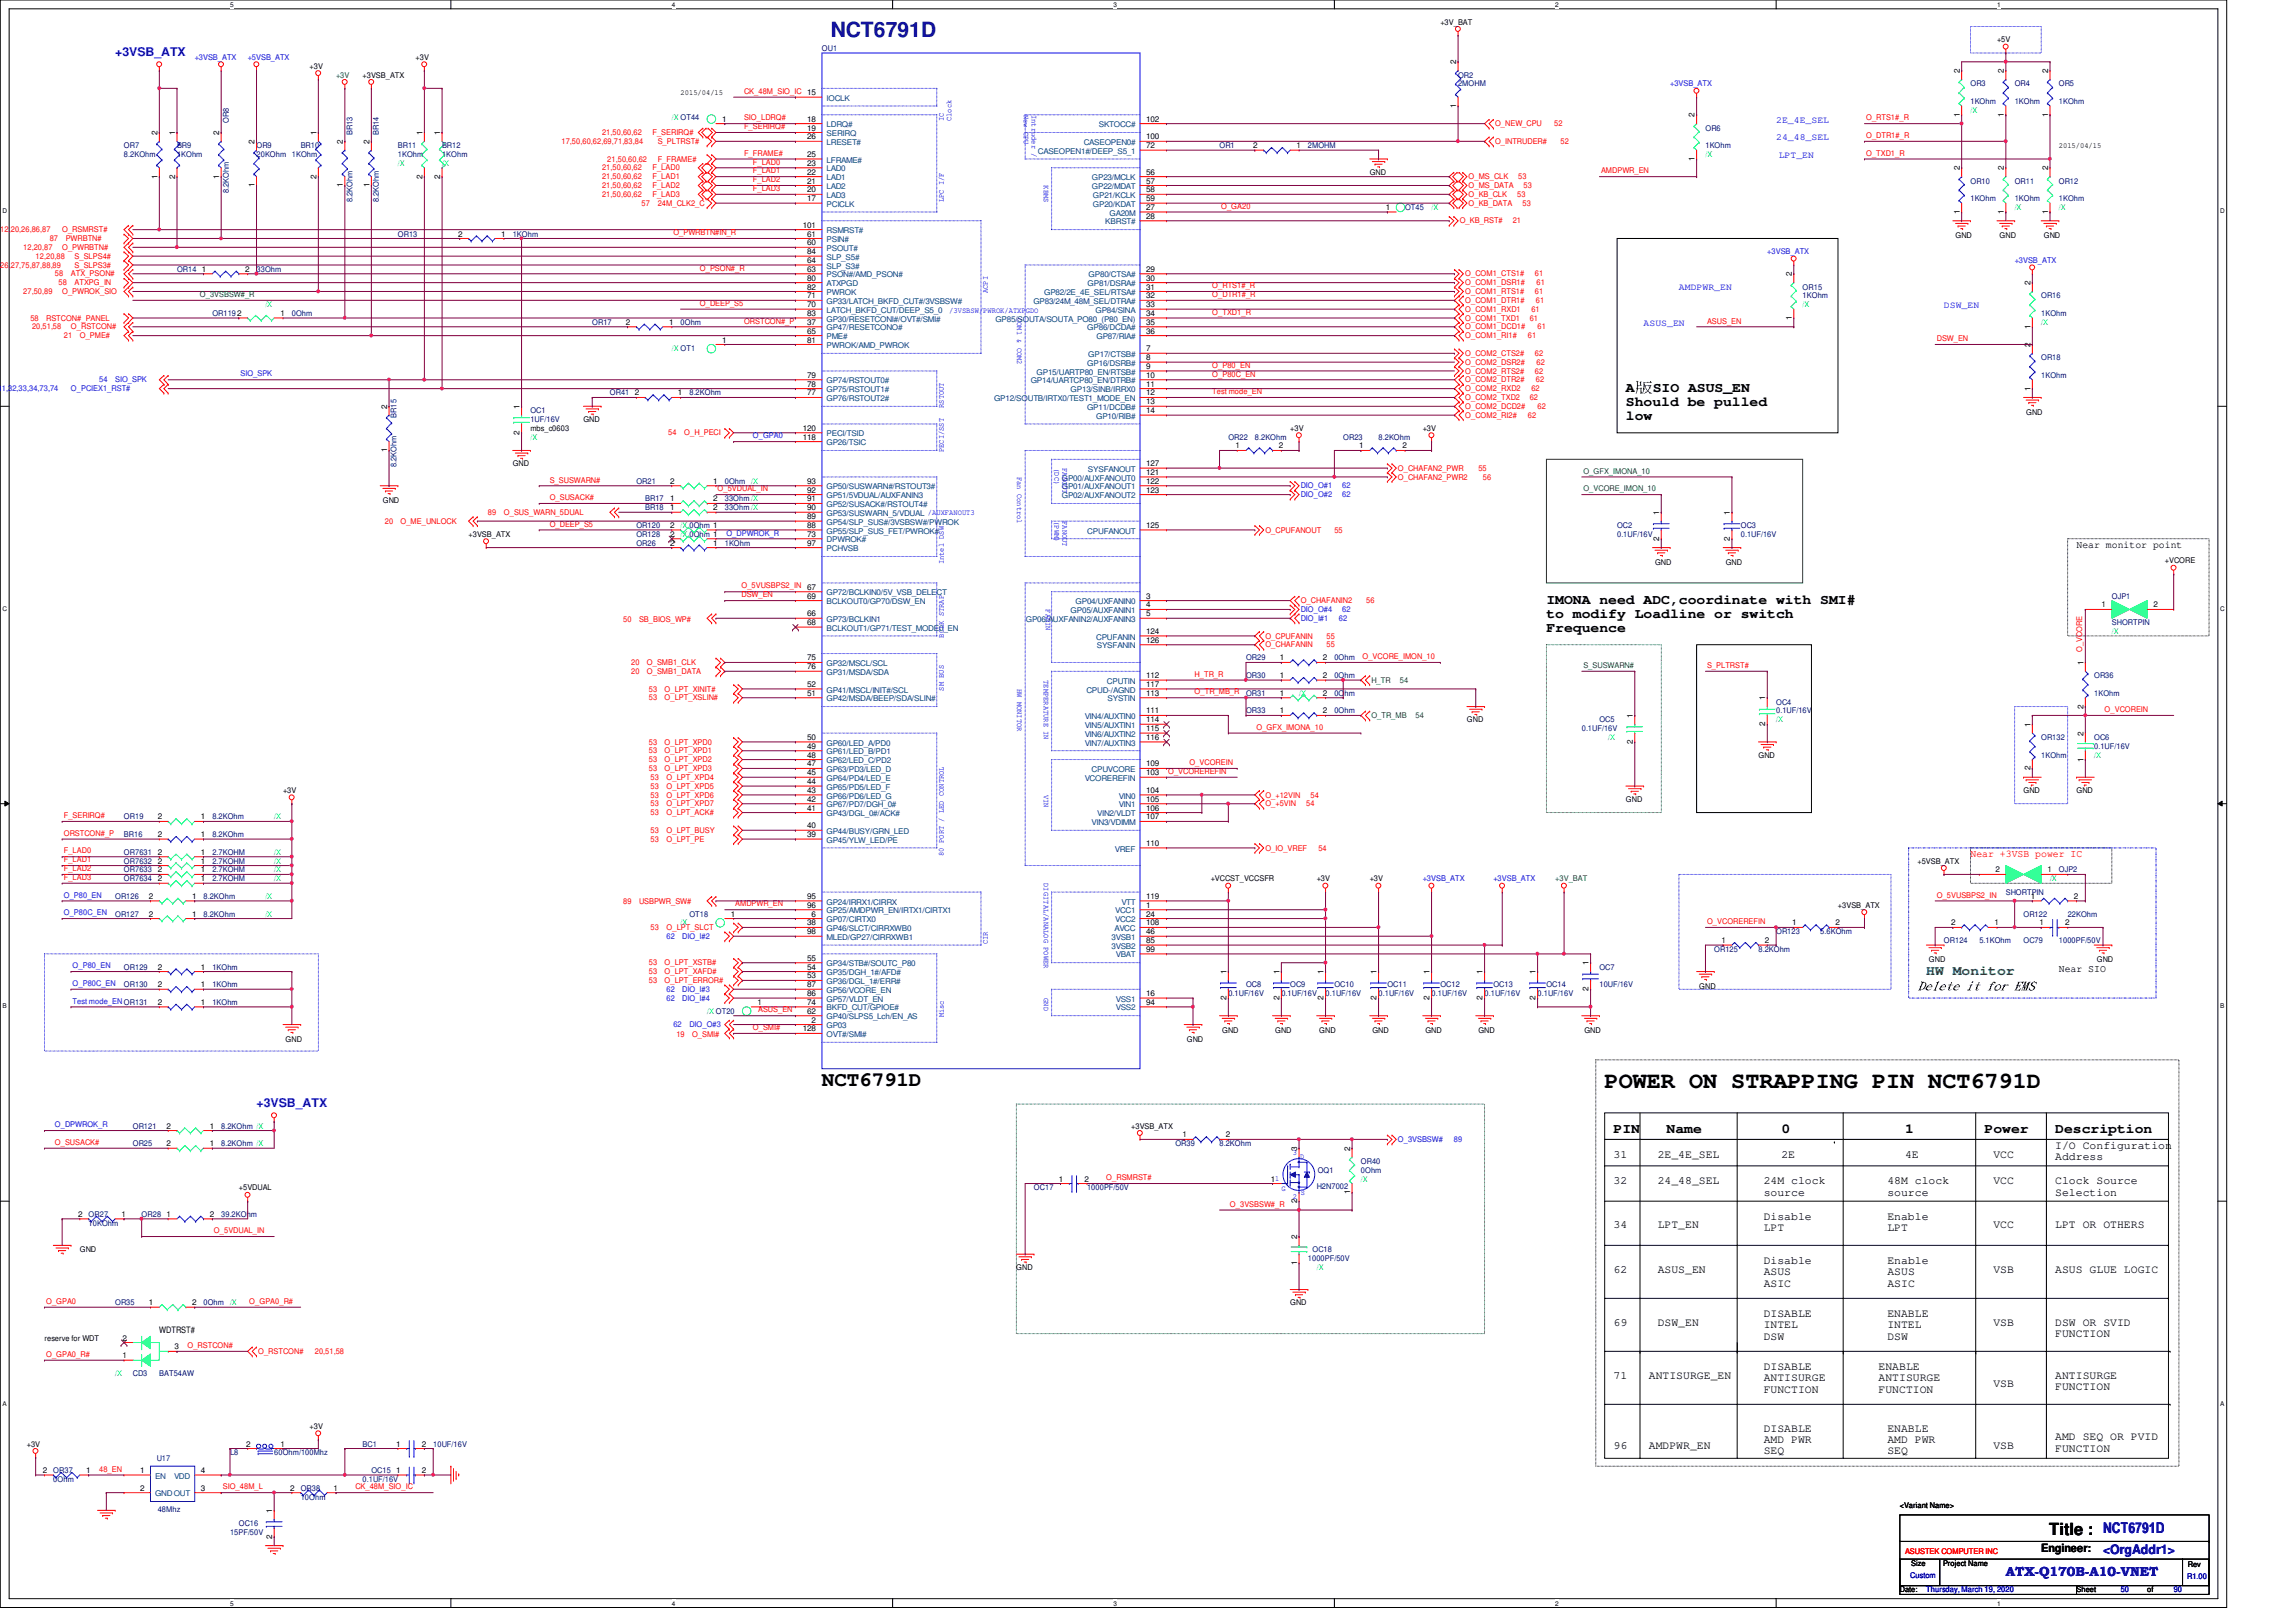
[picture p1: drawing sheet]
<svg xmlns="http://www.w3.org/2000/svg" width="297mm" height="210mm" viewBox="0 0 297 210" stroke-linecap="round" stroke-linejoin="round" font-family="sans-serif">
<defs><g id="words">
<text font-size="3" x="207.6" y="140.8">POWER ON STRAPPING PIN NCT6791D</text>
<text font-size="2.7" fill="#00007f" x="107.5" y="4.8">NCT6791D</text>
<text font-size="2.7" x="106.3" y="140.6">NCT6791D</text>
<text font-size="2.2" x="265.1" y="198.6">Title :</text>
<text font-size="1.9" fill="#00f" x="272.1" y="198.4">NCT6791D</text>
<g font-size="1.8">
<text x="210.4" y="52.5">Should be pulled</text>
<text x="210.4" y="50.7">A版SIO ASUS_EN</text>
<text x="210.4" y="54.3">low</text>
<text x="200.1" y="78.1">IMONA need ADC,coordinate with SMI#</text>
<text x="200.1" y="79.9">to modify Loadline or switch</text>
<text x="200.1" y="81.7">Frequence</text>
<text x="208.7" y="146.7">PIN</text>
<text x="215.6" y="146.7">Name</text>
<text x="230.5" y="146.7">0</text>
<text x="246.5" y="146.7">1</text>
<text x="256.7" y="146.7">Power</text>
<text x="265.9" y="146.7">Description</text>
</g>
<text font-size="1.8" fill="#007f40" x="249.2" y="126.1">HW Monitor</text>
<g font-size="1.7" fill="#00f">
<text x="259.5" y="203.9">ATX-Q170B-A10-VNET</text>
<text x="272.1" y="201">&lt;OrgAddr1&gt;</text>
</g>
<g font-size="1.6" fill="#00f">
<text x="14.9" y="7.2">+3VSB_ATX</text>
<text x="33.2" y="143.2">+3VSB_ATX</text>
</g>
<text font-size="1.6" x="248.1" y="128.1">Delete it for EMS</text>
<g font-size="1.5">
<text x="208.7" y="149.8">31</text>
<text x="214.5" y="149.8">2E_4E_SEL</text>
<text x="230.5" y="149.8">2E</text>
<text x="246.5" y="149.8">4E</text>
<text x="257.9" y="149.8">VCC</text>
<text x="265.9" y="148.7">I/O Configuration</text>
<text x="208.7" y="153.2">32</text>
<text x="214.5" y="153.2">24_48_SEL</text>
<text x="228.2" y="153.2">24M clock</text>
<text x="228.2" y="154.7">source</text>
<text x="244.2" y="153.2">48M clock</text>
<text x="244.2" y="154.7">source</text>
<text x="257.9" y="153.2">VCC</text>
<text x="265.9" y="153.2">Clock Source</text>
<text x="265.9" y="154.7">Selection</text>
<text x="265.9" y="150.2">Address</text>
<text x="208.7" y="159">34</text>
<text x="214.5" y="159">LPT_EN</text>
<text x="228.2" y="157.8">Disable</text>
<text x="228.2" y="159.3">LPT</text>
<text x="244.2" y="157.8">Enable</text>
<text x="244.2" y="159.3">LPT</text>
<text x="257.9" y="159">VCC</text>
<text x="265.9" y="159">LPT OR OTHERS</text>
<text x="208.7" y="164.7">62</text>
<text x="214.5" y="164.7">ASUS_EN</text>
<text x="228.2" y="163.5">Disable</text>
<text x="228.2" y="165">ASUS</text>
<text x="228.2" y="166.5">ASIC</text>
<text x="244.2" y="163.5">Enable</text>
<text x="244.2" y="165">ASUS</text>
<text x="244.2" y="166.5">ASIC</text>
<text x="257.9" y="164.7">VSB</text>
<text x="265.9" y="164.7">ASUS GLUE LOGIC</text>
<text x="208.7" y="171.5">69</text>
<text x="214.5" y="171.5">DSW_EN</text>
<text x="228.2" y="170.4">DISABLE</text>
<text x="228.2" y="171.9">INTEL</text>
<text x="228.2" y="173.4">DSW</text>
<text x="244.2" y="170.4">ENABLE</text>
<text x="244.2" y="171.9">INTEL</text>
<text x="244.2" y="173.4">DSW</text>
<text x="257.9" y="171.5">VSB</text>
<text x="265.9" y="171.5">DSW OR SVID</text>
<text x="265.9" y="173">FUNCTION</text>
<text x="208.7" y="178.4">71</text>
<text x="213.3" y="178.4">ANTISURGE_EN</text>
<text x="228.2" y="177.2">DISABLE</text>
<text x="228.2" y="178.7">ANTISURGE</text>
<text x="243" y="177.2">ENABLE</text>
<text x="243" y="178.7">ANTISURGE</text>
<text x="257.9" y="179.5">VSB</text>
<text x="265.9" y="178.4">ANTISURGE</text>
<text x="265.9" y="179.9">FUNCTION</text>
<text x="228.2" y="180.2">FUNCTION</text>
<text x="228.2" y="185.3">DISABLE</text>
<text x="243" y="180.2">FUNCTION</text>
<text x="244.2" y="185.3">ENABLE</text>
<text x="208.7" y="187.5">96</text>
<text x="213.3" y="187.5">AMDPWR_EN</text>
<text x="228.2" y="186.7">AMD PWR</text>
<text x="228.2" y="188.2">SEQ</text>
<text x="244.2" y="186.7">AMD PWR</text>
<text x="244.2" y="188.2">SEQ</text>
<text x="257.9" y="187.5">VSB</text>
<text x="265.9" y="186.4">AMD SEQ OR PVID</text>
<text x="265.9" y="187.9">FUNCTION</text>
<text x="264.1" y="200.8">Engineer:</text>
</g>
<g font-size="1.4">
<text x="268.6" y="70.9">Near monitor point</text>
<text x="266.4" y="125.7">Near SIO</text>
</g>
<text font-size="1.4" fill="#f00" x="254.9" y="110.9">Near +3VSB power IC</text>
<g font-size="1.2" fill="#00f">
<text x="229.8" y="15.9">2E_4E_SEL</text>
<text x="229.8" y="18.2">24_48_SEL</text>
<text x="230.1" y="20.4">LPT_EN</text>
<text x="217.2" y="37.6">AMDPWR_EN</text>
<text x="251.5" y="39.9">DSW_EN</text>
<text x="212.6" y="42.2">ASUS_EN</text>
</g>
<text font-size="1.1" x="20.6" y="172.6">WDTRST#</text>
<g font-size="1">
<text x="186.3" y="3.2">+3V_BAT</text>
<text x="258.4" y="5.5">+5V</text>
<text x="40" y="8.9">+3V</text>
<text x="46.9" y="10">+3VSB_ATX</text>
<text x="53.8" y="7.7">+3V</text>
<text x="188.4" y="8.3" transform="rotate(-90 188.4 8.3)">2</text>
<text x="253.5" y="9.5" transform="rotate(-90 253.5 9.5)">2</text>
<text x="259.2" y="9.5" transform="rotate(-90 259.2 9.5)">2</text>
<text x="265" y="9.5" transform="rotate(-90 265 9.5)">2</text>
<text x="20.4" y="17.5" transform="rotate(-90 20.4 17.5)">2</text>
<text x="22.6" y="17.5" transform="rotate(-90 22.6 17.5)">1</text>
<text x="28.4" y="17.5" transform="rotate(-90 28.4 17.5)">2</text>
<text x="40.9" y="17.5" transform="rotate(-90 40.9 17.5)">1</text>
<text x="54.6" y="17.5" transform="rotate(-90 54.6 17.5)">1</text>
<text x="56.9" y="17.5" transform="rotate(-90 56.9 17.5)">1</text>
<text x="88.1" y="12.3">2015/04/15</text>
<text x="93.4" y="15.7">1</text>
<text x="104.4" y="15.7">18</text>
<text x="104.4" y="16.9">19</text>
<text x="148.3" y="15.7">102</text>
<text x="188.4" y="14" transform="rotate(-90 188.4 14)">1</text>
<text x="219.2" y="15.2" transform="rotate(-90 219.2 15.2)">2</text>
<text x="253.5" y="15.1" transform="rotate(-90 253.5 15.1)">1</text>
<text x="259.2" y="15.1" transform="rotate(-90 259.2 15.1)">1</text>
<text x="265" y="15.1" transform="rotate(-90 265 15.1)">1</text>
<text x="20.4" y="23.1" transform="rotate(-90 20.4 23.1)">1</text>
<text x="22.6" y="23.1" transform="rotate(-90 22.6 23.1)">2</text>
<text x="28.4" y="23.1" transform="rotate(-90 28.4 23.1)">1</text>
<text x="32.9" y="18.6" transform="rotate(-90 32.9 18.6)">2</text>
<text x="40.9" y="23.1" transform="rotate(-90 40.9 23.1)">2</text>
<text x="44.4" y="18.6" transform="rotate(-90 44.4 18.6)">2</text>
<text x="47.8" y="18.6" transform="rotate(-90 47.8 18.6)">2</text>
<text x="54.6" y="23.1" transform="rotate(-90 54.6 23.1)">2</text>
<text x="56.9" y="23.1" transform="rotate(-90 56.9 23.1)">2</text>
<text x="104.4" y="23.7">21</text>
<text x="104.4" y="22.6">22</text>
<text x="104.4" y="21.5">23</text>
<text x="104.4" y="20.3">25</text>
<text x="104.4" y="18">26</text>
<text x="148.3" y="22.6">56</text>
<text x="148.3" y="23.7">57</text>
<text x="148.3" y="18">100</text>
<text x="148.3" y="19.2">72</text>
<text x="162.1" y="19.2">2</text>
<text x="167.7" y="19.2">1</text>
<text x="177.2" y="22.6">GND</text>
<text x="219.2" y="20.8" transform="rotate(-90 219.2 20.8)">1</text>
<text x="253.5" y="22.1" transform="rotate(-90 253.5 22.1)">2</text>
<text x="259.2" y="22.1" transform="rotate(-90 259.2 22.1)">2</text>
<text x="265" y="22.1" transform="rotate(-90 265 22.1)">2</text>
<text x="266.4" y="19.1">2015/04/15</text>
<text x="32.9" y="24.3" transform="rotate(-90 32.9 24.3)">1</text>
<text x="44.4" y="24.3" transform="rotate(-90 44.4 24.3)">1</text>
<text x="47.8" y="24.3" transform="rotate(-90 47.8 24.3)">1</text>
<text x="103.9" y="29.5">101</text>
<text x="104.4" y="26">17</text>
<text x="104.4" y="24.9">20</text>
<text x="148.3" y="27.2">27</text>
<text x="148.3" y="28.3">28</text>
<text x="148.3" y="24.9">58</text>
<text x="148.3" y="26">59</text>
<text x="179.3" y="27.2">1</text>
<text x="253.5" y="27.7" transform="rotate(-90 253.5 27.7)">1</text>
<text x="259.2" y="27.7" transform="rotate(-90 259.2 27.7)">1</text>
<text x="265" y="27.7" transform="rotate(-90 265 27.7)">1</text>
<text x="26.1" y="35.2">1</text>
<text x="31.7" y="35.2">2</text>
<text x="59.3" y="30.6">2</text>
<text x="64.9" y="30.6">1</text>
<text x="104.4" y="31.7">60</text>
<text x="104.4" y="30.6">61</text>
<text x="104.4" y="35.2">63</text>
<text x="104.4" y="34">64</text>
<text x="104.4" y="32.9">84</text>
<text x="148.3" y="35.2">29</text>
<text x="231.8" y="35.8" transform="rotate(-90 231.8 35.8)">2</text>
<text x="253" y="30.8">GND</text>
<text x="258.7" y="30.8">GND</text>
<text x="264.4" y="30.8">GND</text>
<text x="36.3" y="40.9">1</text>
<text x="104.4" y="39.8">70</text>
<text x="104.4" y="38.6">71</text>
<text x="104.4" y="36.3">80</text>
<text x="104.4" y="37.5">82</text>
<text x="104.4" y="40.9">83</text>
<text x="148.3" y="36.3">30</text>
<text x="148.3" y="37.5">31</text>
<text x="148.3" y="38.6">32</text>
<text x="148.3" y="39.8">33</text>
<text x="148.3" y="40.9">34</text>
<text x="231.8" y="41.4" transform="rotate(-90 231.8 41.4)">1</text>
<text x="262.7" y="36.9" transform="rotate(-90 262.7 36.9)">2</text>
<text x="81" y="42">2</text>
<text x="86.6" y="42">1</text>
<text x="93.4" y="44.3">1</text>
<text x="104.4" y="43.2">65</text>
<text x="104.4" y="44.3">81</text>
<text x="104.4" y="42">37</text>
<text x="148.3" y="45.5">7</text>
<text x="148.3" y="46.6">8</text>
<text x="148.3" y="47.8">9</text>
<text x="148.3" y="43.2">36</text>
<text x="148.3" y="42">35</text>
<text x="262.7" y="44.9" transform="rotate(-90 262.7 44.9)">2</text>
<text x="262.7" y="42.5" transform="rotate(-90 262.7 42.5)">1</text>
<text x="50.1" y="52.9" transform="rotate(-90 50.1 52.9)">2</text>
<text x="67.2" y="52.9" transform="rotate(-90 67.2 52.9)">1</text>
<text x="82.1" y="51.2">2</text>
<text x="87.7" y="51.2">1</text>
<text x="104.4" y="51.2">77</text>
<text x="104.4" y="50">78</text>
<text x="104.4" y="48.9">79</text>
<text x="148.3" y="48.9">10</text>
<text x="148.3" y="50">11</text>
<text x="148.3" y="51.2">12</text>
<text x="148.3" y="52.3">13</text>
<text x="148.3" y="53.5">14</text>
<text x="262.1" y="53.7">GND</text>
<text x="262.7" y="50.5" transform="rotate(-90 262.7 50.5)">1</text>
<text x="50.1" y="58.5" transform="rotate(-90 50.1 58.5)">1</text>
<text x="67.2" y="56.3" transform="rotate(-90 67.2 56.3)">2</text>
<text x="68.6" y="55.8">mbs_c0603</text>
<text x="75.5" y="54.6">GND</text>
<text x="103.9" y="56.9">118</text>
<text x="103.9" y="55.8">120</text>
<text x="159.8" y="58">1</text>
<text x="165.4" y="58">2</text>
<text x="166.9" y="55.8">+3V</text>
<text x="175.8" y="58">1</text>
<text x="181.4" y="58">2</text>
<text x="184.1" y="55.8">+3V</text>
<text x="49.5" y="65.1">GND</text>
<text x="66.3" y="60.3">GND</text>
<text x="86.7" y="64.9">1</text>
<text x="86.7" y="62.6">2</text>
<text x="92.3" y="64.9">2</text>
<text x="92.3" y="62.6">1</text>
<text x="104.4" y="64.9">91</text>
<text x="104.4" y="63.8">92</text>
<text x="104.4" y="62.6">93</text>
<text x="148.3" y="61.5">121</text>
<text x="148.3" y="62.6">122</text>
<text x="148.3" y="63.8">123</text>
<text x="148.3" y="60.3">127</text>
<text x="60.6" y="69.5">+3VSB_ATX</text>
<text x="86.7" y="69.5">2</text>
<text x="86.7" y="68.3">2</text>
<text x="86.7" y="70.6">2</text>
<text x="86.7" y="66">1</text>
<text x="92.3" y="70.6">1</text>
<text x="92.3" y="66">2</text>
<text x="104.4" y="69.5">73</text>
<text x="104.4" y="68.3">88</text>
<text x="104.4" y="67.2">89</text>
<text x="104.4" y="66">90</text>
<text x="104.4" y="70.6">97</text>
<text x="148.3" y="68.3">125</text>
<text x="214.7" y="70" transform="rotate(-90 214.7 70)">2</text>
<text x="214.7" y="66.6" transform="rotate(-90 214.7 66.6)">1</text>
<text x="223.8" y="70" transform="rotate(-90 223.8 70)">2</text>
<text x="223.8" y="66.6" transform="rotate(-90 223.8 66.6)">1</text>
<text x="104.4" y="76.3">67</text>
<text x="104.4" y="77.5">69</text>
<text x="148.3" y="77.5">3</text>
<text x="214.1" y="73.1">GND</text>
<text x="223.3" y="73.1">GND</text>
<text x="280.1" y="72.9">+VCORE</text>
<text x="104.4" y="79.8">66</text>
<text x="104.4" y="80.9">68</text>
<text x="148.3" y="78.6">4</text>
<text x="148.3" y="79.8">5</text>
<text x="148.3" y="82">124</text>
<text x="148.3" y="83.2">126</text>
<text x="271.9" y="78.6">1</text>
<text x="278.6" y="78.6">2</text>
<text x="104.4" y="85.5">75</text>
<text x="104.4" y="86.6">76</text>
<text x="104.4" y="88.9">52</text>
<text x="148.3" y="88.9">117</text>
<text x="148.3" y="87.8">112</text>
<text x="165.6" y="85.5">1</text>
<text x="165.6" y="87.8">1</text>
<text x="171.2" y="85.5">2</text>
<text x="171.2" y="87.8">2</text>
<text x="269.5" y="86.1" transform="rotate(-90 269.5 86.1)">1</text>
<text x="104.4" y="95.8">50</text>
<text x="104.4" y="90">51</text>
<text x="148.3" y="92.3">111</text>
<text x="148.3" y="90">113</text>
<text x="148.3" y="93.5">114</text>
<text x="148.3" y="94.6">115</text>
<text x="148.3" y="95.8">116</text>
<text x="165.6" y="92.3">1</text>
<text x="165.6" y="90">1</text>
<text x="171.2" y="92.3">2</text>
<text x="171.2" y="90">2</text>
<text x="189.8" y="93.5">GND</text>
<text x="211.2" y="92.9" transform="rotate(-90 211.2 92.9)">1</text>
<text x="228.4" y="94" transform="rotate(-90 228.4 94)">2</text>
<text x="228.4" y="90.6" transform="rotate(-90 228.4 90.6)">1</text>
<text x="262.7" y="94.1" transform="rotate(-90 262.7 94.1)">1</text>
<text x="269.5" y="95.2" transform="rotate(-90 269.5 95.2)">2</text>
<text x="269.5" y="91.7" transform="rotate(-90 269.5 91.7)">2</text>
<text x="104.4" y="101.5">44</text>
<text x="104.4" y="100.3">45</text>
<text x="104.4" y="99.2">47</text>
<text x="104.4" y="98">48</text>
<text x="104.4" y="96.9">49</text>
<text x="148.3" y="100.3">103</text>
<text x="148.3" y="99.2">109</text>
<text x="211.2" y="96.3" transform="rotate(-90 211.2 96.3)">2</text>
<text x="227.5" y="98">GND</text>
<text x="262.7" y="99.7" transform="rotate(-90 262.7 99.7)">2</text>
<text x="269.5" y="98.6" transform="rotate(-90 269.5 98.6)">1</text>
<text x="20.4" y="106">2</text>
<text x="26" y="106">1</text>
<text x="36.6" y="102.6">+3V</text>
<text x="104.4" y="103.8">42</text>
<text x="104.4" y="102.6">43</text>
<text x="104.4" y="104.9">41</text>
<text x="104.4" y="107.2">40</text>
<text x="148.3" y="102.6">104</text>
<text x="148.3" y="103.8">105</text>
<text x="148.3" y="104.9">106</text>
<text x="148.3" y="106">107</text>
<text x="210.4" y="103.8">GND</text>
<text x="261.8" y="102.6">GND</text>
<text x="268.6" y="102.6">GND</text>
<text x="20.4" y="112.9">2</text>
<text x="20.4" y="108.3">2</text>
<text x="20.4" y="110.6">2</text>
<text x="20.4" y="111.8">2</text>
<text x="26" y="112.9">1</text>
<text x="26" y="108.3">1</text>
<text x="26" y="110.6">1</text>
<text x="26" y="111.8">1</text>
<text x="104.4" y="108.3">39</text>
<text x="148.3" y="109.5">110</text>
<text x="248.1" y="111.8">+5VSB_ATX</text>
<text x="258.1" y="112.9">2</text>
<text x="264.9" y="112.9">1</text>
<text x="19.3" y="118.6">2</text>
<text x="19.3" y="116.3">2</text>
<text x="20.4" y="114">2</text>
<text x="24.8" y="118.6">1</text>
<text x="24.8" y="116.3">1</text>
<text x="26" y="114">1</text>
<text x="94.6" y="118.6">1</text>
<text x="104.4" y="119.8">38</text>
<text x="104.4" y="116.3">95</text>
<text x="104.4" y="117.5">96</text>
<text x="105" y="118.6">6</text>
<text x="148.3" y="117.5">1</text>
<text x="148.3" y="118.6">24</text>
<text x="148.3" y="119.8">108</text>
<text x="148.3" y="116.3">119</text>
<text x="156.6" y="114">+VCCST_VCCSFR</text>
<text x="170.3" y="114">+3V</text>
<text x="177.2" y="114">+3V</text>
<text x="231.9" y="119.8">1</text>
<text x="237.4" y="119.8">2</text>
<text x="237.8" y="117.5">+3VSB_ATX</text>
<text x="252.4" y="119.8">2</text>
<text x="258" y="119.8">1</text>
<text x="262.7" y="116.3">1</text>
<text x="263.9" y="119.8">1</text>
<text x="267.2" y="119.8">2</text>
<text x="268.3" y="116.3">2</text>
<text x="20.4" y="125.5">2</text>
<text x="26" y="125.5">1</text>
<text x="104.4" y="125.5">54</text>
<text x="104.4" y="124.3">55</text>
<text x="104.4" y="120.9">98</text>
<text x="148.3" y="120.9">46</text>
<text x="148.3" y="122">85</text>
<text x="148.3" y="123.2">99</text>
<text x="205.5" y="124.9" transform="rotate(-90 205.5 124.9)">1</text>
<text x="222.7" y="122">1</text>
<text x="228.3" y="122">2</text>
<text x="249.6" y="124.5">GND</text>
<text x="271.3" y="124.5">GND</text>
<text x="20.4" y="130">2</text>
<text x="20.4" y="127.8">2</text>
<text x="26" y="130">1</text>
<text x="26" y="127.8">1</text>
<text x="98" y="130">1</text>
<text x="104.4" y="126.6">53</text>
<text x="104.4" y="131.2">62</text>
<text x="104.4" y="130">74</text>
<text x="104.4" y="128.9">86</text>
<text x="104.4" y="127.8">87</text>
<text x="148.3" y="128.9">16</text>
<text x="148.3" y="130">94</text>
<text x="158.7" y="129.4" transform="rotate(-90 158.7 129.4)">2</text>
<text x="158.7" y="126.1" transform="rotate(-90 158.7 126.1)">1</text>
<text x="165.5" y="129.4" transform="rotate(-90 165.5 129.4)">2</text>
<text x="165.5" y="126.1" transform="rotate(-90 165.5 126.1)">1</text>
<text x="171.2" y="129.4" transform="rotate(-90 171.2 129.4)">2</text>
<text x="171.2" y="126.1" transform="rotate(-90 171.2 126.1)">1</text>
<text x="178.1" y="129.4" transform="rotate(-90 178.1 129.4)">2</text>
<text x="178.1" y="126.1" transform="rotate(-90 178.1 126.1)">1</text>
<text x="185" y="129.4" transform="rotate(-90 185 129.4)">2</text>
<text x="185" y="126.1" transform="rotate(-90 185 126.1)">1</text>
<text x="191.8" y="129.4" transform="rotate(-90 191.8 129.4)">2</text>
<text x="191.8" y="126.1" transform="rotate(-90 191.8 126.1)">1</text>
<text x="198.7" y="129.4" transform="rotate(-90 198.7 129.4)">2</text>
<text x="198.7" y="126.1" transform="rotate(-90 198.7 126.1)">1</text>
<text x="205.5" y="128.3" transform="rotate(-90 205.5 128.3)">2</text>
<text x="219.8" y="128">GND</text>
<text x="37" y="134.8">GND</text>
<text x="103.9" y="133.5">128</text>
<text x="105" y="132.3">2</text>
<text x="153.5" y="134.8">GND</text>
<text x="158.1" y="133.7">GND</text>
<text x="165" y="133.7">GND</text>
<text x="170.7" y="133.7">GND</text>
<text x="177.5" y="133.7">GND</text>
<text x="184.4" y="133.7">GND</text>
<text x="191.3" y="133.7">GND</text>
<text x="205" y="133.7">GND</text>
<text x="21.5" y="148.3">2</text>
<text x="21.5" y="146">2</text>
<text x="27.1" y="148.3">1</text>
<text x="27.1" y="146">1</text>
<text x="146.3" y="146">+3VSB_ATX</text>
<text x="153" y="147.2">1</text>
<text x="158.6" y="147.2">2</text>
<text x="167.8" y="148.9" transform="rotate(-90 167.8 148.9)">3</text>
<text x="174.7" y="148.9" transform="rotate(-90 174.7 148.9)">2</text>
<text x="30.9" y="154.1">+5VDUAL</text>
<text x="137" y="152.9">1</text>
<text x="140.3" y="152.9">2</text>
<text x="164.4" y="152.9">11</text>
<text x="167.8" y="155.7" transform="rotate(-90 167.8 155.7)">2</text>
<text x="174.7" y="154.6" transform="rotate(-90 174.7 154.6)">1</text>
<text x="10.1" y="157.5">2</text>
<text x="15.7" y="157.5">1</text>
<text x="21.5" y="157.5">1</text>
<text x="27.1" y="157.5">2</text>
<text x="167.8" y="160.4" transform="rotate(-90 167.8 160.4)">2</text>
<text x="10.3" y="162.1">GND</text>
<text x="131.5" y="164.3">GND</text>
<text x="167.8" y="163.7" transform="rotate(-90 167.8 163.7)">1</text>
<text x="5.8" y="173.5">reserve for WDT</text>
<text x="15.8" y="173.5">2</text>
<text x="19.3" y="168.9">1</text>
<text x="24.8" y="168.9">2</text>
<text x="166.9" y="168.9">GND</text>
<text x="15.8" y="175.8">1</text>
<text x="22.6" y="174.6">3</text>
<text x="40" y="184.9">+3V</text>
<text x="3.5" y="187.2">+3V</text>
<text x="5.5" y="190.6">2</text>
<text x="11.1" y="190.6">1</text>
<text x="18.1" y="190.6">1</text>
<text x="26" y="190.6">4</text>
<text x="31.8" y="187.2">2</text>
<text x="36.3" y="187.2">1</text>
<text x="51.3" y="190.6">1</text>
<text x="51.3" y="187.2">1</text>
<text x="54.6" y="190.6">2</text>
<text x="54.6" y="187.2">2</text>
<text x="18.1" y="192.9">2</text>
<text x="26" y="192.9">3</text>
<text x="35.2" y="195.8" transform="rotate(-90 35.2 195.8)">1</text>
<text x="37.5" y="192.9">2</text>
<text x="43.1" y="192.9">1</text>
<text x="245.8" y="195.2">&lt;Variant Name&gt;</text>
<text x="35.2" y="199.1" transform="rotate(-90 35.2 199.1)">2</text>
<text x="247.3" y="202.6">Size</text>
<text x="251.4" y="202.6">Project Name</text>
<text x="283" y="202.7">Rev</text>
<text x="245.8" y="206.1">Date:</text>
<text x="268.6" y="206.1">Sheet</text>
<text x="277.8" y="206.1">of</text>
</g>
<g font-size="1" fill="#00f">
<text x="25.2" y="7.7">+3VSB_ATX</text>
<text x="32" y="7.7">+5VSB_ATX</text>
<text x="216.1" y="11.2">+3VSB_ATX</text>
<text x="122.1" y="15.7" transform="rotate(-90 122.1 15.7)">IC</text>
<text x="123.1" y="15.7" transform="rotate(-90 123.1 15.7)">Clock</text>
<text x="132.5" y="14.9" transform="rotate(90 132.5 14.9)">New CPU</text>
<text x="133.5" y="14.9" transform="rotate(90 133.5 14.9)">Intruder /</text>
<text x="122.1" y="26.2" transform="rotate(-90 122.1 26.2)">LPC I/F</text>
<text x="135" y="24" transform="rotate(90 135 24)">KBMS</text>
<text x="228.6" y="32.9">+3VSB_ATX</text>
<text x="260.6" y="34">+3VSB_ATX</text>
<text x="122.8" y="40.5">/3VSBSW/PWROK/ATXPGDO</text>
<text x="127.8" y="37.9" transform="rotate(-90 127.8 37.9)">ACPI</text>
<text x="131.6" y="41.1" transform="rotate(90 131.6 41.1)">COM1 &amp; COM2</text>
<text x="-.3" y="50.6">31,32,33,34,73,74</text>
<text x="9.2" y="50.6">O_PCIEX1_RST#</text>
<text x="12.8" y="49.5">54</text>
<text x="14.9" y="49.5">SIO_SPK</text>
<text x="31.1" y="48.6">SIO_SPK</text>
<text x="122.1" y="52.8" transform="rotate(-90 122.1 52.8)">RSTOUT</text>
<text x="97.4" y="56.7">O_GPA0</text>
<text x="122.1" y="58.5" transform="rotate(-90 122.1 58.5)">PECI/SST</text>
<text x="131.6" y="61.7" transform="rotate(90 131.6 61.7)">Fan Control</text>
<text x="136.4" y="60.6" transform="rotate(90 136.4 60.6)">(DC)</text>
<text x="137.5" y="60.6" transform="rotate(90 137.5 60.6)">FANOUT</text>
<text x="168.3" y="64.3">DIO_O#2</text>
<text x="168.3" y="63.2">DIO_O#1</text>
<text x="173.6" y="64.3">62</text>
<text x="173.6" y="63.2">62</text>
<text x="94" y="69.3">O_DPWROK_R</text>
<text x="136.4" y="67.4" transform="rotate(90 136.4 67.4)">(PWM)</text>
<text x="137.5" y="67.4" transform="rotate(90 137.5 67.4)">FANOUT</text>
<text x="122.1" y="73" transform="rotate(-90 122.1 73)">Intel DSW</text>
<text x="122.1" y="82.5" transform="rotate(-90 122.1 82.5)">BCLK STRAP</text>
<text x="135.3" y="78.9" transform="rotate(90 135.3 78.9)">FANIN</text>
<text x="168.3" y="79.2">DIO_O#4</text>
<text x="168.3" y="80.3">DIO_I#1</text>
<text x="173.2" y="80.3">62</text>
<text x="173.6" y="79.2">62</text>
<text x="122.1" y="89.4" transform="rotate(-90 122.1 89.4)">SM BUS</text>
<text x="131.6" y="89.2" transform="rotate(90 131.6 89.2)">HW MONITOR</text>
<text x="135" y="88" transform="rotate(90 135 88)">TEMPERATURE IN</text>
<text x="135" y="102.9" transform="rotate(90 135 102.9)">VIN</text>
<text x="122.1" y="110.7" transform="rotate(-90 122.1 110.7)">80 PORT / LED CONTROL</text>
<text x="8.3" y="116.2">O_P80_EN</text>
<text x="8.3" y="118.4">O_P80C_EN</text>
<text x="135" y="114.3" transform="rotate(90 135 114.3)">DIGITAL/ANALOG POWER</text>
<text x="184.1" y="114">+3VSB_ATX</text>
<text x="193.2" y="114">+3VSB_ATX</text>
<text x="9.4" y="125.3">O_P80_EN</text>
<text x="86.2" y="121.5">62</text>
<text x="88.3" y="121.5">DIO_I#2</text>
<text x="127.8" y="122.2" transform="rotate(-90 127.8 122.2)">CIR</text>
<text x="9.4" y="127.6">O_P80C_EN</text>
<text x="9.4" y="129.9">Test mode_EN OR131</text>
<text x="86.2" y="128.4">62</text>
<text x="86.2" y="129.5">62</text>
<text x="88.3" y="128.4">DIO_I#3</text>
<text x="88.3" y="129.5">DIO_I#4</text>
<text x="122.1" y="131.7" transform="rotate(-90 122.1 131.7)">Misc</text>
<text x="135" y="129.2" transform="rotate(90 135 129.2)">GND</text>
<text x="87.1" y="132.9">62</text>
<text x="89.2" y="132.9">DIO_O#3</text>
<text x="7.1" y="145.9">O_DPWROK_R</text>
<text x="167.3" y="149.4">3</text>
<text x="180.8" y="147.8">O_3VSBSW#</text>
<text x="188.1" y="147.8">89</text>
<text x="165.8" y="154.1">G</text>
<text x="167.3" y="155.2">2</text>
<text x="168.2" y="150">D</text>
<text x="168.3" y="154.7">S</text>
<text x="247.1" y="204.2">Custom</text>
<text x="249.2" y="206.1">Thursday, March 19, 2020</text>
<text x="274.4" y="206.1">50</text>
<text x="281.2" y="206.1">90</text>
<text x="283" y="204.3">R1.00</text>
</g>
<g font-size="1" fill="#007f00">
<text x="43.5" y="10">+3V</text>
<text x="25.9" y="38.4">O_3VSBSW#_R</text>
<text x="204.8" y="63.6">O_VCORE_IMON_10</text>
<text x="204.8" y="61.3">O_GFX_IMONA_10</text>
<text x="177.4" y="88.3">H_TR</text>
<text x="181.1" y="88.3">54</text>
<text x="204.8" y="86.4">S_SUSWARN#</text>
<text x="177.4" y="92.9">O_TR_MB</text>
<text x="183.1" y="92.9">54</text>
<text x="201.2" y="114">+3V_BAT</text>
</g>
<g font-size="1" fill="#00007f">
<text x="106.3" y="6.6">OU1</text>
<text x="188.6" y="10">OR2</text>
<text x="188.6" y="11.2">2MOHM</text>
<text x="254.9" y="11.2">OR3</text>
<text x="260.6" y="11.2">OR4</text>
<text x="266.4" y="11.2">OR5</text>
<text x="29.6" y="15.9" transform="rotate(-90 29.6 15.9)">OR8</text>
<text x="45.6" y="17.5" transform="rotate(-90 45.6 17.5)">BR13</text>
<text x="49" y="17.5" transform="rotate(-90 49 17.5)">BR14</text>
<text x="220.6" y="16.9">OR6</text>
<text x="254.9" y="13.5">1KOhm</text>
<text x="260.6" y="13.5">1KOhm</text>
<text x="266.4" y="13.5">1KOhm</text>
<text x="16" y="19.2">OR7</text>
<text x="16" y="20.3">8.2KOhm</text>
<text x="22.9" y="19.2">BR9</text>
<text x="22.9" y="20.3">1KOhm</text>
<text x="33.2" y="19.2">OR9</text>
<text x="33.2" y="20.3">20KOhm</text>
<text x="37.8" y="20.3">1KOhm</text>
<text x="38.9" y="19.2">BR10</text>
<text x="51.5" y="19.2">BR11</text>
<text x="51.5" y="20.3">1KOhm</text>
<text x="57.2" y="19.2">BR12</text>
<text x="57.2" y="20.3">1KOhm</text>
<text x="157.8" y="19.2">OR1</text>
<text x="169.2" y="19.2">2MOHM</text>
<text x="220.6" y="19.2">1KOhm</text>
<text x="254.9" y="23.7">OR10</text>
<text x="260.6" y="23.7">OR11</text>
<text x="266.4" y="23.7">OR12</text>
<text x="29.6" y="25" transform="rotate(-90 29.6 25)">8.2KOhm</text>
<text x="45.6" y="26.2" transform="rotate(-90 45.6 26.2)">8.2KOhm</text>
<text x="49" y="26.2" transform="rotate(-90 49 26.2)">8.2KOhm</text>
<text x="181.8" y="27.2">OT45</text>
<text x="254.9" y="26">1KOhm</text>
<text x="260.6" y="26">1KOhm</text>
<text x="266.4" y="26">1KOhm</text>
<text x="22.9" y="35.2">OR14</text>
<text x="33.2" y="35.2">33Ohm</text>
<text x="51.5" y="30.6">OR13</text>
<text x="66.3" y="30.6">1KOhm</text>
<text x="27.5" y="40.9">OR1192</text>
<text x="37.8" y="40.9">0Ohm</text>
<text x="233.2" y="37.5">OR15</text>
<text x="233.2" y="38.6">1KOhm</text>
<text x="264.1" y="38.6">OR16</text>
<text x="264.1" y="40.9">1KOhm</text>
<text x="76.6" y="42">OR17</text>
<text x="88.1" y="42">0Ohm</text>
<text x="264.1" y="46.6">OR18</text>
<text x="68.6" y="53.5">OC1</text>
<text x="78.9" y="51.2">OR41</text>
<text x="89.2" y="51.2">8.2KOhm</text>
<text x="264.1" y="48.9">1KOhm</text>
<text x="51.3" y="54.1" transform="rotate(-90 51.3 54.1)">BR15</text>
<text x="68.6" y="54.6">1UF/16V</text>
<text x="158.9" y="56.9">OR22</text>
<text x="162.3" y="56.9">8.2KOhm</text>
<text x="173.8" y="56.9">OR23</text>
<text x="178.3" y="56.9">8.2KOhm</text>
<text x="51.3" y="60.5" transform="rotate(-90 51.3 60.5)">8.2KOhm</text>
<text x="82.3" y="62.6">OR21</text>
<text x="83.5" y="64.9">BR17</text>
<text x="93.8" y="64.9">33Ohm /X</text>
<text x="93.8" y="62.6">0Ohm</text>
<text x="82.3" y="69.5">OR128</text>
<text x="82.3" y="68.3">OR120</text>
<text x="82.3" y="70.6">OR26</text>
<text x="83.5" y="66">BR18</text>
<text x="93.8" y="70.6">1KOhm</text>
<text x="93.8" y="66">33Ohm /X</text>
<text x="209.2" y="68.3">OC2</text>
<text x="209.2" y="69.5">0.1UF/16V</text>
<text x="225.2" y="68.3">OC3</text>
<text x="225.2" y="69.5">0.1UF/16V</text>
<text x="273.2" y="77.5">OJP1</text>
<text x="273.2" y="80.9">SHORTPIN</text>
<text x="161.2" y="85.5">OR29</text>
<text x="161.2" y="87.8">OR30</text>
<text x="172.6" y="85.5">0Ohm</text>
<text x="172.6" y="87.8">0Ohm</text>
<text x="270.9" y="87.8">OR36</text>
<text x="161.2" y="92.3">OR33</text>
<text x="161.2" y="90">OR31</text>
<text x="172.6" y="92.3">0Ohm</text>
<text x="172.6" y="90">0Ohm</text>
<text x="204.6" y="94.6">0.1UF/16V</text>
<text x="206.9" y="93.5">OC5</text>
<text x="229.8" y="91.2">OC4</text>
<text x="229.8" y="92.3">0.1UF/16V</text>
<text x="264.1" y="95.8">OR132</text>
<text x="270.9" y="95.8">OC6</text>
<text x="270.9" y="90">1KOhm</text>
<text x="264.1" y="98">1KOhm</text>
<text x="270.9" y="96.9">0.1UF/16V</text>
<text x="16" y="106">OR19</text>
<text x="27.5" y="106">8.2KOhm</text>
<text x="16" y="112.9">OR7633</text>
<text x="16" y="108.3">BR16</text>
<text x="16" y="110.6">OR7631</text>
<text x="16" y="111.8">OR7632</text>
<text x="27.5" y="112.9">2.7KOHM</text>
<text x="27.5" y="108.3">8.2KOhm</text>
<text x="27.5" y="110.6">2.7KOHM</text>
<text x="27.5" y="111.8">2.7KOHM</text>
<text x="266.4" y="112.9">OJP2</text>
<text x="14.9" y="118.6">OR127</text>
<text x="14.9" y="116.3">OR126</text>
<text x="16" y="114">OR7634</text>
<text x="26.3" y="118.6">8.2KOhm</text>
<text x="26.3" y="116.3">8.2KOhm</text>
<text x="27.5" y="114">2.7KOHM</text>
<text x="89.2" y="118.6">OT18</text>
<text x="259.5" y="115.9">SHORTPIN</text>
<text x="261.8" y="118.6">OR122</text>
<text x="267.5" y="118.6">22KOhm</text>
<text x="16" y="125.5">OR129</text>
<text x="27.5" y="125.5">1KOhm</text>
<text x="206.9" y="125.5">OC7</text>
<text x="221.8" y="123.2">OR125</text>
<text x="227.5" y="123.2">8.2KOhm</text>
<text x="229.8" y="120.9">OR123</text>
<text x="235.5" y="120.9">5.6KOhm</text>
<text x="251.5" y="122">OR124</text>
<text x="256.1" y="122">5.1KOhm</text>
<text x="261.8" y="122">OC79</text>
<text x="266.4" y="122">1000PF/50V</text>
<text x="16" y="127.8">OR130</text>
<text x="27.5" y="130">1KOhm</text>
<text x="27.5" y="127.8">1KOhm</text>
<text x="158.9" y="128.9">0.1UF/16V</text>
<text x="161.2" y="127.8">OC8</text>
<text x="165.8" y="128.9">0.1UF/16V</text>
<text x="166.9" y="127.8">OC9</text>
<text x="171.5" y="128.9">0.1UF/16V</text>
<text x="172.6" y="127.8">OC10</text>
<text x="178.3" y="128.9">0.1UF/16V</text>
<text x="179.5" y="127.8">OC11</text>
<text x="185.2" y="128.9">0.1UF/16V</text>
<text x="186.3" y="127.8">OC12</text>
<text x="192.1" y="128.9">0.1UF/16V</text>
<text x="193.2" y="127.8">OC13</text>
<text x="198.9" y="128.9">0.1UF/16V</text>
<text x="200.1" y="127.8">OC14</text>
<text x="206.9" y="127.8">10UF/16V</text>
<text x="17.2" y="148.3">OR25</text>
<text x="17.2" y="146">OR121</text>
<text x="28.6" y="148.3">8.2KOhm /X</text>
<text x="28.6" y="146">8.2KOhm /X</text>
<text x="152.1" y="148.3">OR39</text>
<text x="157.8" y="148.3">8.2KOhm</text>
<text x="133.8" y="154.1">OC17</text>
<text x="140.6" y="154.1">1000PF/50V</text>
<text x="170.3" y="153.8">H2N7002</text>
<text x="170.5" y="151.8">OQ1</text>
<text x="176.1" y="150.6">OR40</text>
<text x="176.1" y="151.8">0Ohm</text>
<text x="11.5" y="157.5">OR27</text>
<text x="11.5" y="158.6">10KOhm</text>
<text x="18.3" y="157.5">OR28</text>
<text x="28.6" y="157.5">39.2KOhm</text>
<text x="169.2" y="163.2">1000PF/50V</text>
<text x="169.8" y="162.1">OC18</text>
<text x="14.9" y="168.9">OR35</text>
<text x="26.3" y="168.9">0Ohm</text>
<text x="17.2" y="178.1">CD3</text>
<text x="20.6" y="178.1">BAT54AW</text>
<text x="6.9" y="190.6">OR37</text>
<text x="6.9" y="191.8">0Ohm</text>
<text x="20.3" y="189">U17</text>
<text x="29.8" y="188.3">L8</text>
<text x="35.5" y="188.3">60Ohm/100Mhz</text>
<text x="46.9" y="191.8">0.1UF/16V</text>
<text x="46.9" y="187.2">BC1</text>
<text x="48" y="190.6">OC15</text>
<text x="56" y="187.2">10UF/16V</text>
<text x="20.4" y="195.7">48Mhz</text>
<text x="30.9" y="197.5">OC16</text>
<text x="38.9" y="192.9">OR38</text>
<text x="38.9" y="194.1">10Ohm</text>
<text x="29.8" y="198.6">15PF/50V</text>
</g>
<g font-size="1" fill="#f00">
<text x="77.9" y="17.5">21,50,60,62</text>
<text x="84.4" y="17.5">F_SERIRQ#</text>
<text x="96.3" y="16.7">F_SERIRQ#</text>
<text x="96.3" y="12.1">CK_48M_SIO_IC 15</text>
<text x="96.3" y="15.6">SIO_LDRQ#</text>
<text x="193.4" y="16.3">O_NEW_CPU</text>
<text x="201.1" y="16.3">52</text>
<text x="241.4" y="15.6">O_RTS1#_R</text>
<text x="241.4" y="17.9">O_DTR1#_R</text>
<text x="72.6" y="18.6">17,50,60,62,69,71,83,84</text>
<text x="77.9" y="22.1">21,50,60,62</text>
<text x="77.9" y="23.2">21,50,60,62</text>
<text x="78.6" y="20.9">21,50,60,62</text>
<text x="84.4" y="22.1">F_LAD0</text>
<text x="84.4" y="23.2">F_LAD1</text>
<text x="85.1" y="20.9">F_FRAME#</text>
<text x="85.1" y="18.6">S_PLTRST#</text>
<text x="96.3" y="20.2">F_FRAME#</text>
<text x="97.4" y="23.6">F_LAD2</text>
<text x="97.4" y="21.3">F_LAD0</text>
<text x="97.4" y="22.4">F_LAD1</text>
<text x="190" y="23.2">O_MS_CLK</text>
<text x="193.4" y="18.6">O_INTRUDER#</text>
<text x="196.4" y="23.2">53</text>
<text x="201.9" y="18.6">52</text>
<text x="207.1" y="22.4">AMDPWR_EN</text>
<text x="241.4" y="20.2">O_TXD1_R</text>
<text x="77.9" y="24.3">21,50,60,62</text>
<text x="77.9" y="25.5">21,50,60,62</text>
<text x="83" y="26.6">57</text>
<text x="84.4" y="24.3">F_LAD2</text>
<text x="84.4" y="25.5">F_LAD3</text>
<text x="85.1" y="26.6">24M_CLK2_C</text>
<text x="97.4" y="24.7">F_LAD3</text>
<text x="158" y="27">O_GA20</text>
<text x="188.8" y="28.9">O_KB_RST#</text>
<text x="190" y="24.3">O_MS_DATA</text>
<text x="190" y="26.6">O_KB_DATA</text>
<text x="190" y="25.5">O_KB_CLK</text>
<text x="195.7" y="28.9">21</text>
<text x="196.3" y="25.5">53</text>
<text x="197" y="26.6">53</text>
<text x="197.1" y="24.3">53</text>
<text x="-.8" y="34.6">0,26,27,75,87,88,89</text>
<text x="0" y="30.1">12,20,26,86,87</text>
<text x="3" y="32.3">12,20,87</text>
<text x="4.6" y="33.5">12,20,88</text>
<text x="6.4" y="31.2">87</text>
<text x="7.1" y="35.8">58</text>
<text x="8" y="32.3">O_PWRBTN#</text>
<text x="8" y="30.1">O_RSMRST#</text>
<text x="8.5" y="31.2">PWRBTN#</text>
<text x="9.2" y="35.8">ATX_PSON#</text>
<text x="9.6" y="33.5">S_SLPS4#</text>
<text x="9.6" y="34.6">S_SLPS3#</text>
<text x="87.1" y="30.4">O_PWRBTN#IN_R</text>
<text x="90.5" y="35">O_PSON#_R</text>
<text x="189.6" y="35.8">O_COM1_CTS1#</text>
<text x="198.6" y="35.8">61</text>
<text x="3" y="38.1">27,50,89</text>
<text x="3.9" y="41.5">58</text>
<text x="6" y="41.5">RSTCON#_PANEL</text>
<text x="7.6" y="36.9">58</text>
<text x="8" y="38.1">O_PWROK_SIO</text>
<text x="9.6" y="36.9">ATXPG_IN</text>
<text x="90.5" y="39.6">O_DEEP_S5</text>
<text x="96.3" y="41.9">ORSTCON#_P</text>
<text x="156.8" y="38.4">O_DTR1#_R</text>
<text x="156.8" y="40.7">O_TXD1_R</text>
<text x="156.8" y="37.3">O_RTS1#_R</text>
<text x="189.6" y="38.1">O_COM1_RTS1#</text>
<text x="189.6" y="36.9">O_COM1_DSR1#</text>
<text x="189.6" y="39.2">O_COM1_DTR1#</text>
<text x="189.6" y="41.5">O_COM1_TXD1</text>
<text x="189.6" y="40.3">O_COM1_RXD1</text>
<text x="197.9" y="41.5">61</text>
<text x="198.1" y="40.3">61</text>
<text x="198.6" y="38.1">61</text>
<text x="198.7" y="39.2">61</text>
<text x="198.8" y="36.9">61</text>
<text x="220.8" y="41.9">ASUS_EN</text>
<text x="4.1" y="42.6">20,51,58</text>
<text x="8.3" y="43.8">21</text>
<text x="9.2" y="42.6">O_RSTCON#</text>
<text x="10.3" y="43.8">O_PME#</text>
<text x="156.8" y="47.6">O_P80_EN</text>
<text x="189.6" y="42.6">O_COM1_DCD1#</text>
<text x="189.6" y="43.8">O_COM1_RI1#</text>
<text x="189.6" y="47.2">O_COM2_DSR2#</text>
<text x="189.6" y="46.1">O_COM2_CTS2#</text>
<text x="197.7" y="43.8">61</text>
<text x="198.6" y="46.1">62</text>
<text x="198.8" y="47.2">62</text>
<text x="198.9" y="42.6">61</text>
<text x="250.6" y="44.2">DSW_EN</text>
<text x="156.8" y="51">Test mode_EN</text>
<text x="156.8" y="48.7">O_P80C_EN</text>
<text x="189.6" y="51.8">O_COM2_TXD2</text>
<text x="189.6" y="49.5">O_COM2_DTR2#</text>
<text x="189.6" y="52.9">O_COM2_DCD2#</text>
<text x="189.6" y="50.6">O_COM2_RXD2</text>
<text x="189.6" y="48.3">O_COM2_RTS2#</text>
<text x="197.9" y="51.8">62</text>
<text x="198.1" y="50.6">62</text>
<text x="198.6" y="48.3">62</text>
<text x="198.7" y="49.5">62</text>
<text x="198.9" y="52.9">62</text>
<text x="86.4" y="56.3">54</text>
<text x="88.5" y="56.3">O_H_PECI</text>
<text x="189.6" y="54.1">O_COM2_RI2#</text>
<text x="197.7" y="54.1">62</text>
<text x="71.1" y="62.4">S_SUSWARN#</text>
<text x="71.1" y="64.7">O_SUSACK#</text>
<text x="92.8" y="63.6">O_5VDUAL_IN</text>
<text x="180.8" y="60.9">O_CHAFAN2_PWR</text>
<text x="180.8" y="62.1">O_CHAFAN2_PWR2</text>
<text x="191.3" y="60.9">55</text>
<text x="191.9" y="62.1">56</text>
<text x="49.8" y="67.9">20</text>
<text x="51.8" y="67.9">O_ME_UNLOCK</text>
<text x="63.1" y="66.6">89</text>
<text x="65.2" y="66.6">O_SUS_WARN_5DUAL</text>
<text x="71.1" y="68.2">O_DEEP_S5</text>
<text x="163.7" y="68.9">O_CPUFANOUT</text>
<text x="172.6" y="68.9">55</text>
<text x="95.9" y="76.2">O_5VUSBPS2_IN</text>
<text x="95.9" y="77.3">DSW_EN</text>
<text x="80.6" y="80.4">50</text>
<text x="82.7" y="80.4">SB_BIOS_WP#</text>
<text x="163.7" y="83.8">O_CHAFANIN</text>
<text x="163.7" y="82.6">O_CPUFANIN</text>
<text x="168.3" y="78.1">O_CHAFANIN2</text>
<text x="171.6" y="83.8">55</text>
<text x="171.6" y="82.6">55</text>
<text x="176.7" y="78.1">56</text>
<text x="81.7" y="87.2">20</text>
<text x="81.7" y="86.1">20</text>
<text x="83.7" y="87.2">O_SMB1_DATA</text>
<text x="83.7" y="86.1">O_SMB1_CLK</text>
<text x="83.9" y="89.5">53</text>
<text x="86" y="89.5">O_LPT_XINIT#</text>
<text x="154.6" y="87.6">H_TR_R</text>
<text x="154.6" y="89.9">O_TR_MB_R</text>
<text x="176.3" y="85.3">O_VCORE_IMON_10</text>
<text x="220.8" y="86.4">S_PLTRST#</text>
<text x="269.4" y="84.4" transform="rotate(-90 269.4 84.4)">O_VCORE</text>
<text x="83.9" y="90.6">53</text>
<text x="86" y="90.6">O_LPT_XSLIN#</text>
<text x="162.6" y="94.4">O_GFX_IMONA_10</text>
<text x="272.3" y="92.2">O_VCOREIN</text>
<text x="83.9" y="96.4">53</text>
<text x="83.9" y="97.5">53</text>
<text x="83.9" y="98.6">53</text>
<text x="83.9" y="99.8">53</text>
<text x="84.2" y="100.9">53</text>
<text x="86" y="96.4">O_LPT_XPD0</text>
<text x="86" y="97.5">O_LPT_XPD1</text>
<text x="86" y="98.6">O_LPT_XPD2</text>
<text x="86" y="99.8">O_LPT_XPD3</text>
<text x="86.2" y="100.9">O_LPT_XPD4</text>
<text x="151.1" y="100.2">O_VCOREREFIN</text>
<text x="153.9" y="99">O_VCOREIN</text>
<text x="8.3" y="105.9">F_SERIRQ#</text>
<text x="84.2" y="104.4">53</text>
<text x="84.2" y="105.5">53</text>
<text x="84.2" y="102.1">53</text>
<text x="84.2" y="103.2">53</text>
<text x="84.2" y="107.8">53</text>
<text x="86.2" y="104.4">O_LPT_XPD7</text>
<text x="86.2" y="105.5">O_LPT_ACK#</text>
<text x="86.2" y="102.1">O_LPT_XPD5</text>
<text x="86.2" y="103.2">O_LPT_XPD6</text>
<text x="86.2" y="107.8">O_LPT_BUSY</text>
<text x="163.7" y="104.4">O_+5VIN</text>
<text x="163.7" y="103.2">O_+12VIN</text>
<text x="169" y="104.4">54</text>
<text x="169.5" y="103.2">54</text>
<text x="8.3" y="110.4">F_LAD0</text>
<text x="8.3" y="111.6">F_LAD1</text>
<text x="8.3" y="112.7">F_LAD2</text>
<text x="8.3" y="113.9">F_LAD3</text>
<text x="8.3" y="108.2">ORSTCON#_P</text>
<text x="84.2" y="108.9">53</text>
<text x="86.2" y="108.9">O_LPT_PE</text>
<text x="163.7" y="110.1">O_IO_VREF</text>
<text x="170.6" y="110.1">54</text>
<text x="80.6" y="117">89</text>
<text x="82.7" y="117">USBPWR_SW#</text>
<text x="95.1" y="117.3">AMDPWR_EN</text>
<text x="220.8" y="119.6">O_VCOREREFIN</text>
<text x="250.6" y="116.2">O_5VUSBPS2_IN</text>
<text x="83.9" y="124.9">53</text>
<text x="84.2" y="120.4">53</text>
<text x="86" y="124.9">O_LPT_XSTB#</text>
<text x="86.2" y="120.4">O_LPT_SLCT</text>
<text x="83.9" y="126.1">53</text>
<text x="83.9" y="127.2">53</text>
<text x="86" y="126.1">O_LPT_XAFD#</text>
<text x="86" y="127.2">O_LPT_ERROR#</text>
<text x="98.1" y="131">ASUS_EN</text>
<text x="87.5" y="134.2">19</text>
<text x="89.5" y="134.2">O_SMI#</text>
<text x="97.4" y="133.3">O_SMI#</text>
<text x="7.1" y="148.2">O_SUSACK#</text>
<text x="143.1" y="152.7">O_RSMRST#</text>
<text x="27.7" y="159.6">O_5VDUAL_IN</text>
<text x="159.1" y="156.2">O_3VSBSW#_R</text>
<text x="6" y="168.7">O_GPA0</text>
<text x="32.3" y="168.7">O_GPA0_R#</text>
<text x="6" y="175.6">O_GPA0_R#</text>
<text x="24.3" y="174.5">O_RSTCON#</text>
<text x="33.4" y="175.2">O_RSTCON#</text>
<text x="40.7" y="175.2">20,51,58</text>
<text x="12.8" y="190.5">48_EN</text>
<text x="28.8" y="192.7">SIO_48M_L</text>
<text x="46" y="192.7">CK_48M_SIO_IC</text>
<text x="246.5" y="201">ASUSTEK COMPUTER INC</text>
</g>
<g font-size="1" fill="#00ff7f">
<text x="86.9" y="15.5">/X OT44</text>
<text x="254.9" y="14.6">/X</text>
<text x="51.5" y="21.5">/X</text>
<text x="57.2" y="21.5">/X</text>
<text x="220.6" y="20.3">/X</text>
<text x="185.2" y="27.2">/X</text>
<text x="260.6" y="27.2">/X</text>
<text x="266.4" y="27.2">/X</text>
<text x="34.3" y="39.8">/X</text>
<text x="233.2" y="39.8">/X</text>
<text x="86.9" y="45.5">/X OT1</text>
<text x="264.1" y="42">/X</text>
<text x="68.6" y="56.9">/X</text>
<text x="97.2" y="62.6">/X</text>
<text x="88.1" y="69.5">/X 0Ohm 1</text>
<text x="88.1" y="68.3">/X 0Ohm 1</text>
<text x="273.2" y="82">/X</text>
<text x="168.1" y="90">/X</text>
<text x="208.1" y="95.8">/X</text>
<text x="229.8" y="93.5">/X</text>
<text x="270.9" y="98">/X</text>
<text x="35.5" y="106">/X</text>
<text x="35.5" y="112.9">/X</text>
<text x="35.5" y="110.6">/X</text>
<text x="35.5" y="111.8">/X</text>
<text x="34.3" y="118.6">/X</text>
<text x="34.3" y="116.3">/X</text>
<text x="35.5" y="114">/X</text>
<text x="88.1" y="119.8">/X</text>
<text x="265.2" y="114">/X</text>
<text x="91.5" y="131.2">/X OT20</text>
<text x="176.1" y="152.9">/X</text>
<text x="170.3" y="164.3">/X</text>
<text x="29.8" y="168.9">/X</text>
<text x="14.9" y="178.1">/X</text>
</g>
<g font-size="1" fill="#00407f">
<text x="106.9" y="13">IOCLK</text>
<text x="106.9" y="16.5">LDRQ#</text>
<text x="106.9" y="17.6">SERIRQ</text>
<text x="142.2" y="16.5">SKTOCC#</text>
<text x="106.9" y="23.3">LAD1</text>
<text x="106.9" y="22.2">LAD0</text>
<text x="106.9" y="21">LFRAME#</text>
<text x="106.9" y="18.8">LRESET#</text>
<text x="134.3" y="19.9">CASEOPEN1#/DEEP_S5_1</text>
<text x="140.2" y="18.8">CASEOPEN0#</text>
<text x="141.3" y="23.3">GP23/MCLK</text>
<text x="106.9" y="26.8">PCICLK</text>
<text x="106.9" y="25.6">LAD3</text>
<text x="106.9" y="24.5">LAD2</text>
<text x="141.3" y="24.5">GP22/MDAT</text>
<text x="141.4" y="25.6">GP21/KCLK</text>
<text x="141.4" y="26.8">GP20/KDAT</text>
<text x="143" y="29">KBRST#</text>
<text x="143.5" y="27.9">GA20M</text>
<text x="106.9" y="32.5">PSOUT#</text>
<text x="106.9" y="31.3">PSIN#</text>
<text x="106.9" y="35.9">PSON#/AMD_PSON#</text>
<text x="106.9" y="34.8">SLP_S3#</text>
<text x="106.9" y="33.6">SLP_S5#</text>
<text x="106.9" y="30.2">RSMRST#</text>
<text x="140.8" y="35.9">GP80/CTSA#</text>
<text x="106.9" y="40.5">LATCH_BKFD_CUT/DEEP_S5_0</text>
<text x="106.9" y="39.3">GP33/LATCH_BKFD_CUT#/3VSBSW#</text>
<text x="106.9" y="37">ATXPGD</text>
<text x="106.9" y="38.2">PWROK</text>
<text x="106.9" y="41.6">GP30/RESETCONI#/OVT#/SMI#</text>
<text x="128.8" y="41.6">GP85/SOUTA/SOUTA_PO80_(P80_EN)</text>
<text x="133.7" y="39.3">GP83/24M_48M_SEL/DTRA#</text>
<text x="135.1" y="38.2">GP82/2E_4E_SEL/RTSA#</text>
<text x="140.7" y="37">GP81/DSRA#</text>
<text x="141.7" y="40.5">GP84/SINA</text>
<text x="106.9" y="43.9">PME#</text>
<text x="106.9" y="45">PWROK/AMD_PWROK</text>
<text x="106.9" y="42.8">GP47/RESETCONO#</text>
<text x="140.7" y="47.3">GP16/DSRB#</text>
<text x="140.7" y="42.8">GP86/DCDA#</text>
<text x="140.8" y="46.2">GP17/CTSB#</text>
<text x="141.9" y="43.9">GP87/RIA#</text>
<text x="106.9" y="51.9">GP76/RSTOUT2#</text>
<text x="106.9" y="50.8">GP75/RSTOUT1#</text>
<text x="106.9" y="49.6">GP74/RSTOUT0#</text>
<text x="128.6" y="51.9">GP12/SOUTB/IRTX0/TEST1_MODE_EN</text>
<text x="133.3" y="49.6">GP14/UARTCP80_EN/DTRB#</text>
<text x="134.1" y="48.5">GP15/UARTP80_EN/RTSB#</text>
<text x="138.5" y="50.8">GP13/SINB/IRRX0</text>
<text x="140.6" y="53">GP11/DCDB#</text>
<text x="106.9" y="57.6">GP26/TSIC</text>
<text x="106.9" y="56.5">PECI/TSID</text>
<text x="141.8" y="54.2">GP10/RIB#</text>
<text x="106.9" y="65.6">GP52/SUSACK#/RSTOUT4#</text>
<text x="106.9" y="64.5">GP51/5VDUAL/AUXFANIN3</text>
<text x="106.9" y="63.3">GP50/SUSWARN#/RSTOUT3#</text>
<text x="137.4" y="62.2">GP00/AUXFANOUT0</text>
<text x="137.4" y="63.3">GP01/AUXFANOUT1</text>
<text x="137.4" y="64.5">GP02/AUXFANOUT2</text>
<text x="140.8" y="61">SYSFANOUT</text>
<text x="106.9" y="70.2">DPWROK#</text>
<text x="106.9" y="69">GP55/SLP_SUS_FET/PWROK#</text>
<text x="106.9" y="67.9">GP54/SLP_SUS#/3VSBSW#/PWROK</text>
<text x="106.9" y="66.8">GP53/SUSWARN_5/VDUAL /AUXFANOUT3</text>
<text x="106.9" y="71.3">PCHVSB</text>
<text x="140.7" y="69">CPUFANOUT</text>
<text x="106.9" y="77">GP72/BCLKIN0/5V_VSB_DELECT</text>
<text x="106.9" y="80.5">GP73/BCLKIN1</text>
<text x="106.9" y="81.6">BCLKOUT1/GP71/TEST_MODE0_EN</text>
<text x="106.9" y="78.2">BCLKOUT0/GP70/DSW_EN</text>
<text x="132.7" y="80.5">GP06/AUXFANIN2/AUXFANIN3</text>
<text x="138.5" y="79.3">GP05/AUXFANIN1</text>
<text x="139.1" y="78.2">GP04/UXFANIN0</text>
<text x="141.8" y="82.8">CPUFANIN</text>
<text x="141.9" y="83.9">SYSFANIN</text>
<text x="106.9" y="86.2">GP32/MSCL/SCL</text>
<text x="106.9" y="87.3">GP31/MSDA/SDA</text>
<text x="106.9" y="89.6">GP41/MSCL/INIT#/SCL</text>
<text x="140.5" y="89.6">CPUD-/AGND</text>
<text x="143.2" y="88.5">CPUTIN</text>
<text x="106.9" y="90.8">GP42/MSDA/BEEP/SDA/SLIN#</text>
<text x="140.3" y="93">VIN4/AUXTIN0</text>
<text x="140.3" y="94.2">VIN5/AUXTIN1</text>
<text x="140.3" y="95.3">VIN6/AUXTIN2</text>
<text x="143.3" y="90.8">SYSTIN</text>
<text x="106.9" y="101">GP64/PD4/LED_E</text>
<text x="106.9" y="99.9">GP63/PD3/LED_D</text>
<text x="106.9" y="98.8">GP62/LED_C/PD2</text>
<text x="106.9" y="97.6">GP61/LED_B/PD1</text>
<text x="106.9" y="96.5">GP60/LED_A/PD0</text>
<text x="140.3" y="101">VCOREREFIN</text>
<text x="140.3" y="96.5">VIN7/AUXTIN3</text>
<text x="141.2" y="99.9">CPUVCORE</text>
<text x="106.9" y="104.5">GP67/PD7/DGH_0#</text>
<text x="106.9" y="103.3">GP66/PD6/LED_G</text>
<text x="106.9" y="102.2">GP65/PD5/LED_F</text>
<text x="106.9" y="105.6">GP43/DGL_0#/ACK#</text>
<text x="106.9" y="107.9">GP44/BUSY/GRN_LED</text>
<text x="141.2" y="106.8">VIN3/VDIMM</text>
<text x="141.9" y="105.6">VIN2/VLDT</text>
<text x="144.7" y="103.3">VIN0</text>
<text x="144.7" y="104.5">VIN1</text>
<text x="106.9" y="109.1">GP45/YLW_LED/PE</text>
<text x="144.2" y="110.2">VREF</text>
<text x="106.9" y="119.3">GP07/CIRTX0</text>
<text x="106.9" y="117.1">GP24/IRRX1/CIRRX</text>
<text x="106.9" y="118.2">GP25/AMDPWR_EN/IRTX1/CIRTX1</text>
<text x="144.3" y="118.2">VCC1</text>
<text x="144.3" y="119.3">VCC2</text>
<text x="145.1" y="117.1">VTT</text>
<text x="106.9" y="120.5">GP46/SLCT/CIRRXWB0</text>
<text x="106.9" y="125.1">GP34/STB#/SOUTC_P80</text>
<text x="106.9" y="121.6">MLED/GP27/CIRRXWB1</text>
<text x="143.8" y="121.6">3VSB1</text>
<text x="143.8" y="122.8">3VSB2</text>
<text x="144.2" y="120.5">AVCC</text>
<text x="144.4" y="123.9">VBAT</text>
<text x="106.9" y="127.3">GP36/DGL_1#/ERR#</text>
<text x="106.9" y="126.2">GP35/DGH_1#/AFD#</text>
<text x="106.9" y="131.9">GP40/SLPS5_Lch/EN_AS</text>
<text x="106.9" y="130.8">BKFD_CUT/GPIOE#</text>
<text x="106.9" y="129.6">GP57/VLDT_EN</text>
<text x="106.9" y="128.5">GP56/VCORE_EN</text>
<text x="144.4" y="129.6">VSS1</text>
<text x="144.4" y="130.8">VSS2</text>
<text x="106.9" y="133.1">GP03</text>
<text x="106.9" y="134.2">OVT#/SMI#</text>
<text x="20.1" y="191.3">EN</text>
<text x="22.5" y="191.3">VDD</text>
<text x="20.1" y="193.6">GNDOUT</text>
</g>
<g font-size=".8">
<text x="29.8" y=".9">5</text>
<text x="86.9" y=".9">4</text>
<text x="144.1" y=".9">3</text>
<text x="201.2" y=".9">2</text>
<text x="258.4" y=".9">1</text>
<text x=".3" y="27.6">D</text>
<text x="287.2" y="27.6">D</text>
<text x=".3" y="79">C</text>
<text x="287.2" y="79">C</text>
<text x=".3" y="130.5">B</text>
<text x="287.2" y="130.5">B</text>
<text x=".3" y="181.9">A</text>
<text x="287.2" y="181.9">A</text>
<text x="29.8" y="207.8">5</text>
<text x="86.9" y="207.8">4</text>
<text x="144.1" y="207.8">3</text>
<text x="201.2" y="207.8">2</text>
<text x="258.4" y="207.8">1</text>
</g>
</g></defs>
<path d="M0 0h288.1v208h-288.1zM1.2 1.1h285.7v205.8h-285.7z" fill="none" stroke="#000" stroke-width=".13"/>
<g fill="#fff">
<path d="M29.8 .1h.4v1h-.4z"/>
<path d="M29.8 207h.4v.9h-.4z"/>
</g>
<path d="M58.3 0v1.1M58.3 206.9v1.1" fill="none" stroke="#000" stroke-width=".13"/>
<g fill="#fff">
<path d="M86.9 .1h.5v1h-.5z"/>
<path d="M86.9 207h.5v.9h-.5z"/>
</g>
<path d="M115.5 0v1.1M115.5 206.9v1.1" fill="none" stroke="#000" stroke-width=".13"/>
<g fill="#fff">
<path d="M144.1 .1h.4v1h-.4z"/>
<path d="M144.1 207h.4v.9h-.4z"/>
</g>
<path d="M172.6 0v1.1M172.6 206.9v1.1" fill="none" stroke="#000" stroke-width=".13"/>
<g fill="#fff">
<path d="M201.2 .1h.5v1h-.5z"/>
<path d="M201.2 207h.5v.9h-.5z"/>
</g>
<path d="M229.8 0v1.1M229.8 206.9v1.1" fill="none" stroke="#000" stroke-width=".13"/>
<g fill="#fff">
<path d="M258.4 .1h.4v1h-.4z"/>
<path d="M258.4 207h.4v.9h-.4z"/>
<path d="M.3 26.8h.6v1h-.6z"/>
<path d="M287.2 26.8h.6v1h-.6z"/>
<path d="M.3 78.3h.6v.9h-.6z"/>
<path d="M287.2 78.3h.6v.9h-.6z"/>
</g>
<path d="M0 52.6h1.2M286.9 52.6h1.2" fill="none" stroke="#000" stroke-width=".13"/>
<g fill="#fff">
<path d="M.3 129.7h.6v.9h-.6z"/>
<path d="M287.2 129.7h.6v.9h-.6z"/>
</g>
<path d="M0 104h1.2M.6 103.7l.6 .3-.6 .3zM286.9 104l.6-.3v.6zM286.9 104h1.2" fill="none" stroke="#000" stroke-width=".13"/>
<path d="M.6 103.7l.6 .3-.6 .3zM286.9 104l.6-.3v.6z" fill="#000"/>
<g fill="#fff">
<path d="M.3 181.1h.6v1h-.6z"/>
<path d="M287.2 181.1h.6v1h-.6z"/>
</g>
<g fill="none" stroke="#000" stroke-width=".13">
<path d="M209.2 30.9h28.6v25.1h-28.6zM267.5 69.7h18.3v12.6h-18.3zM219.5 83.4h14.9v21.8h-14.9zM254.9 109.7h18.3v4.6h-18.3zM206.5 137.2h75.4v52.5h-75.4zM0 155.4h1.2M207.6 144h72.9v44.7h-72.9zM207.6 155.4h72.9M207.6 147.4h72.9M207.6 150.9h72.9M212.2 144v44.6M224.7 144v44.6"/>
<path d="M238.5 144v44.6M255.6 144v44.6M264.7 144v44.6M280.5 155.4h.1M280.5 147.4h.1M280.5 150.9h.1M286.9 155.4h1.2M207.6 168h72.9M207.6 174.9h73.2M207.6 161.2h72.9M212.2 175h.1M224.7 175h.1"/>
<path d="M238.5 175.1h.1M255.6 175.1h.1M264.7 174.9h.1M280.5 168h.1M280.5 161.2h.1M280.8 174.9h.1M207.6 181.7h73.2M212.2 188.6h.1M224.7 188.6h.1M238.5 188.6h.1M245.8 196h40v9.2h-40zM245.8 199.5h40"/>
<path d="M255.6 188.6h.1M264.7 188.6h.1M280.8 181.7h.1M285.8 199.5h.1M245.8 201.8h5.1v3.4h-5.1zM245.8 205.2h22.8v1.1h-22.8zM251 201.8h31.4M268.6 205.2h17.2v1.1h-17.2zM282.4 201.8h3.4v3.4h-3.4zM282.4 201.8h.1"/>
</g>
<path d="M200.1 59.4h33.1v16h-33.1zM200.1 83.4h14.8v21.8h-14.8zM131.5 142.9h60.6v29.7h-60.6z" fill="none" stroke="#007f00" stroke-width=".13"/>
<g fill="none" stroke="#00f" stroke-width=".13">
<path d="M32.8 19.8h.1M32.8 19.8l.7 .6M33.2 19.4h.1M33.2 19.4l-.4 .4M44.3 19.8h.1M44.3 19.8l.7 .6M44.6 19.4h.1M44.6 19.4l-.3 .4M47.7 19.8h.1M47.7 19.8l.7 .6M48 19.4h.1M48 19.4l-.3 .4"/>
<path d="M106.3 6.9h41.2v131.4h-41.2zM106.3 11.4h14.9M106.3 13.7h14.9M106.3 14.9h14.9M121.2 11.4h.1M121.2 13.7h.1M121.2 14.9h.1M121.2 11.4v2.3M121.2 14.9v12.5M132.6 17.1h14.9M147.5 14.9h.1M147.5 17.1h.1"/>
<path d="M147.5 14.9h-14.9v5.7M163.5 19.4h.1M163.5 19.4l.3 .4M163.8 19.8h.1M164.5 19.1h.1M164.5 19.1l.7 .7M164.5 19.1l-.7 .7M165.2 19.8h.1M165.9 19.1h.1M165.9 19.1l.7 .7M165.9 19.1l-.7 .7M166.6 19.8h.1"/>
<path d="M166.9 19.4l-.3 .4M254.9 3.4h9.2v3.5h-9.2zM32.8 22.5h.1M32.8 21.2h.1M32.8 22.5l.4 .4M32.8 21.2l.7 .6M33.5 20.4h.1M33.5 21.8h.1M33.5 20.4l-.7 .8M33.5 21.8l-.7 .7M44.3 22.5h.1M44.3 21.2h.1"/>
<path d="M44.3 22.5l.3 .4M44.3 21.2l.7 .6M45 20.4h.1M45 21.8h.1M45 20.4l-.7 .8M45 21.8l-.7 .7M47.7 22.5h.1M47.7 21.2h.1M47.7 22.5l.3 .4M47.7 21.2l.7 .6M48.4 20.4h.1M48.4 21.8h.1"/>
<path d="M48.4 20.4l-.7 .8M48.4 21.8l-.7 .7M106.3 28.6h20.6M106.3 27.4h14.9M121.2 27.4h.1M126.9 28.6h.1M126.9 28.6v17.1M132.6 20.6h.1M132.6 20.6h14.9M136.1 29.7h.1M136.1 29.7h11.4M147.5 29.7h.1"/>
<path d="M147.5 20.6h.1M147.5 21.7h.1M147.5 34.3h.1M147.5 34.3h-14.9v20.6M147.5 21.7h-11.4v8M253.4 23.2h.1M253.4 26h.1M253.4 24.6h.1M253.4 23.2l.7 .7M253.4 26l.4 .3M253.4 24.6l.7 .7M253.8 22.9h.1"/>
<path d="M253.8 22.9l-.4 .3M254.1 23.9h.1M254.1 25.3h.1M254.1 23.9l-.7 .7M254.1 25.3l-.7 .7M50 54.1h.1M50 56.8h.1M50 55.5h.1M50 54.1l.7 .6M50 56.8l.3 .3M50 55.5l.7 .6M50.3 53.7h.1"/>
<path d="M50.3 53.7l-.3 .4M50.7 54.7h.1M50.7 56.1h.1M50.7 54.7l-.7 .8M50.7 56.1l-.7 .7M83.5 51.4h.1M83.5 51.4l.3 .4M83.8 51.8h.1M84.5 51.1h.1M84.5 51.1l.7 .7M84.5 51.1l-.7 .7M85.2 51.8h.1"/>
<path d="M85.9 51.1h.1M85.9 51.1l.7 .7M85.9 51.1l-.7 .7M86.6 51.8h.1M86.9 51.4l-.3 .4M106.3 45.7h20.6M106.3 48h14.9M106.3 52.6h14.9M106.3 54.9h14.9M106.3 58.3h14.9M121.2 48h.1M121.2 52.6h.1"/>
<path d="M121.2 58.3h.1M121.2 54.9h.1M121.2 48v4.6M121.2 54.9v3.4M126.9 45.7h.1M132.6 54.9h.1M132.6 54.9h14.9M147.5 54.9h.1M147.5 59.4h.1M147.5 58.3h.1M147.5 58.3h-14.9v13.7M147.5 59.4h-11.4v5.8"/>
<path d="M262.6 46.1h.1M262.6 48.8h.1M262.6 47.5h.1M262.6 46.1l.7 .6M262.6 48.8l.3 .3M262.6 47.5l.7 .6M262.9 45.7h.1M262.9 45.7l-.3 .4M263.3 46.7h.1M263.3 48.1h.1M263.3 46.7l-.7 .8M263.3 48.1l-.7 .7"/>
<path d="M106.3 72h14.9M106.3 75.4h14.9M106.3 61.7h14.9M121.2 61.7h.1M121.2 72h.1M121.2 75.4h.1M121.2 61.7v10.3M121.2 75.4v6.9M132.6 72h.1M132.6 72h14.9M136.1 65.2h.1M136.1 69.7h.1"/>
<path d="M136.1 65.2h11.4M136.1 69.7h11.4M147.5 65.2h.1M147.5 67.4h.1M147.5 69.7h.1M147.5 72h.1M147.5 76.6h.1M147.5 75.4h.1M147.5 75.4h-14.9v36.6M147.5 67.4h-11.4v2.3M147.5 76.6h-11.4v9.1M106.3 94.9h14.9"/>
<path d="M106.3 91.4h14.9M106.3 84.6h14.9M106.3 82.3h14.9M121.2 94.9h.1M121.2 82.3h.1M121.2 91.4h.1M121.2 84.6h.1M121.2 84.6v6.8M121.2 94.9v14.8M136.1 85.7h.1M136.1 97.2h.1M136.1 85.7h11.4"/>
<path d="M136.1 97.2h11.4M147.5 85.7h.1M147.5 86.9h.1M147.5 97.2h.1M147.5 98.3h.1M147.5 86.9h-11.4v10.3M147.5 98.3h-11.4v9.1M260.6 91.4h6.9v12.6h-6.9zM106.3 115.4h20.6M106.3 109.7h14.9M121.2 109.7h.1M126.9 115.4h.1"/>
<path d="M126.9 115.4v6.9M132.6 112h.1M132.6 112h14.9M136.1 107.4h.1M136.1 107.4h11.4M147.5 107.4h.1M147.5 112h.1M147.5 115.4h.1M147.5 115.4h-11.4v9.2M217.2 113.2h27.4v14.8h-27.4zM254.1 119.7h.1M254.1 119.7l-.3 .3"/>
<path d="M254.1 119.7l.7 .7M255.5 119.7h.1M255.5 119.7l-.7 .7M255.5 119.7l.7 .7M256.9 119.7h.1M256.9 119.7l-.7 .7M256.9 119.7l.3 .3M264.4 116.2h.1M264.4 116.2l.7 .7M264.4 116.2l-.3 .4M265.1 116.9h.1M265.8 116.2h.1"/>
<path d="M265.8 116.2l.7 .7M265.8 116.2l-.7 .7M266.5 116.9h.1M267.2 116.2h.1M267.2 116.2l.3 .4M267.2 116.2l-.7 .7M267.5 116.6h.1M5.8 123.4h35.4v12.6h-35.4zM21.8 130.3h.1M21.8 125.7h.1M21.8 130.3l.3 .3M21.8 125.7l.3 .4"/>
<path d="M22.1 130.6h.1M22.1 126.1h.1M22.8 130h.1M22.8 125.4h.1M22.8 130l.7 .6M22.8 130l-.7 .6M22.8 125.4l.7 .7M22.8 125.4l-.7 .7M23.5 130.6h.1M23.5 126.1h.1M24.2 130h.1M24.2 125.4h.1"/>
<path d="M24.2 130l.6 .6M24.2 130l-.7 .6M24.2 125.4l.6 .7M24.2 125.4l-.7 .7M24.8 130.6h.1M24.8 126.1h.1M25.2 130.3l-.4 .3M25.2 125.7l-.4 .4M106.3 122.3h20.6M106.3 134.9h14.9M106.3 123.4h14.9M121.2 134.9h.1"/>
<path d="M121.2 123.4h.1M121.2 123.4v11.5M126.9 122.3h.1M136.1 124.6h.1M136.1 131.4h.1M136.1 124.6h11.4M136.1 131.4h11.4M147.5 124.6h.1M147.5 128h.1M147.5 131.4h.1M147.5 128h-11.4v3.4M170.5 127.2h.1"/>
<path d="M170.5 127.8h.1M170.5 127.2h2M170.5 127.8h2M171.5 126.9h.1M171.5 128h.1M171.5 126.9v.3M171.5 127.8v.2M197.9 127.2h.1M197.9 127.8h.1M197.9 127.2h2M197.9 127.8h2M198.9 126.9h.1"/>
<path d="M198.9 128h.1M198.9 126.9v.3M198.9 127.8v.2M204.8 126.1h.1M204.8 126.7h.1M204.8 126.1h2M204.8 126.7h2M205.8 125.7h.1M205.8 126.9h.1M205.8 125.7v.4M205.8 126.7v.2M253.8 120h.1"/>
<path d="M254.8 120.4h.1M256.2 120.4h.1M23.2 157.4h.1M23.2 157.4l.7 .7M23.2 157.4l-.3 .3M23.9 158.1h.1M24.6 157.4h.1M24.6 157.4l.7 .7M24.6 157.4l-.7 .7M25.3 158.1h.1M26 157.4h.1M26 157.4l.3 .3"/>
<path d="M26 157.4l-.7 .7M26.3 157.7h.1M34.5 196.9h.1M34.5 197.5h.1M34.5 196.9h2M34.5 197.5h2M35.5 196.6h.1M35.5 197.7h.1M35.5 196.6v.3M35.5 197.5v.2M38.9 193.2h.1M38.9 193.2l.3 .3"/>
<path d="M39.2 193.5h.1M39.9 192.8h.1M39.9 192.8l.7 .7M39.9 192.8l-.7 .7M40.6 193.5h.1M41.3 192.8h.1M41.3 192.8l.7 .7M41.3 192.8l-.7 .7M42 193.5h.1M42.3 193.2l-.3 .3M52.6 190.9h.1M52.6 190.9h.4"/>
<path d="M53 191.9h.1M53 189.9v2M53.5 191.9h.1M53.5 189.9v2M53.5 190.9h.3M53.8 190.9h.1"/>
</g>
<path d="M237.3 147.8h.1" fill="none" stroke="#000" stroke-width=".13" stroke-dasharray=".2 .2"/>
<path d="M246.9 109.7h32v19.5h-32z" fill="none" stroke="#00f" stroke-width=".13" stroke-dasharray=".2 .2 0 .2 0 .2"/>
<g fill="none" stroke="#f00" stroke-width=".13">
<path d="M20.6 9.1h.1M20.6 8.7v.4M28.6 9.1h.1M28.6 8.7v.4M33.2 9.1h.1M33.2 18.3h.1M33.2 8.7v.4M33.2 18.3v1.1M41.2 10.3h.1M41.2 9.8v.5M44.6 11.4h.1M44.6 18.3h.1"/>
<path d="M44.6 11v.4M44.6 18.3v1.1M48 11.4h.1M48 18.3h.1M48 11v.4M48 18.3v1.1M54.9 9.1h.1M54.9 17.1h.1M54.9 8.7v.4M54.9 17.1v1.2M57.2 17.1h.1M57.2 17.1v1.2"/>
<path d="M90.9 16.6h.1M90.9 17.7h.1M90.9 16.6l-.6 .5 .6 .6M91.4 17.7h.1M91.4 16.6h.1M91.4 16.6l-.6 .5 .6 .6M91.5 18.9h.1M91.5 17.7h.1M91.5 17.7l.6 .6-.6 .6M91.6 17.7h.1M91.6 16.6h.1M91.6 16.6l.6 .5-.6 .6"/>
<path d="M92.1 17.7h.1M92.1 18.9h.1M92.1 16.6h.1M92.1 17.7l.5 .6-.5 .6M92.1 16.6l.5 .5-.5 .6M102.9 12.6h.1M102.9 16h.1M102.9 17.1h.1M102.9 18.3h.1M102.9 12.6h3.4M102.9 16h3.4M102.9 17.1h3.4"/>
<path d="M102.9 18.3h3.4M147.5 16h3.4M147.5 18.3h3.4M147.5 19.4h3.4M150.9 18.3h.1M150.9 16h.1M150.9 19.4h.1M162.3 19.4h.1M162.3 19.4h1.2M166.9 19.4h1.2M168.1 19.4h.1M188.6 4.6h.1"/>
<path d="M188.6 4.1v.5M192.7 15.5h.1M192.7 16.6h.1M192.7 17.7h.1M192.7 18.9h.1M192.7 15.5l-.6 .5 .6 .6M192.7 17.7l-.6 .6 .6 .6M193.2 16.6h.1M193.2 15.5h.1M193.2 18.9h.1M193.2 17.7h.1M193.2 15.5l-.5 .5 .5 .6"/>
<path d="M193.2 17.7l-.5 .6 .5 .6M219.5 12.6h.1M219.5 14.9h.1M219.5 12.1v.5M219.5 14.9v1.1M219.5 19.4v1.2M259.5 6.9h.1M259.5 6.4v.5M16 33.7h.1M16 32.6h.1M16 34.9h.1M16 31.5h.1"/>
<path d="M16 30.3h.1M16 37.2h.1M16 36h.1M16 32.6l.6 .5-.6 .6M16 33.7l.6 .6-.6 .6M16 30.3l.6 .6-.6 .6M16 36l.6 .6-.6 .6M16.6 31.5h.1M16.6 32.6h.1M16.6 33.7h.1M16.6 29.2h.1M16.6 30.3h.1"/>
<path d="M16.6 34.9h.1M16.6 36h.1M16.6 37.2h.1M16.6 38.3h.1M16.6 31.5l-.6 .5 .6 .6M16.6 32.6l.6 .5-.6 .6M16.6 29.2l-.6 .5 1.2 1.2-.6 .6M16.6 33.7l.6 .6-.6 .6M16.6 34.9l-.6 .5 1.2 1.2-.6 .6M16.6 37.2l-.6 .5 .6 .6M17.2 31.5h.1M17.2 32.6h.1"/>
<path d="M17.2 29.2h.1M17.2 30.3h.1M17.2 34.9h.1M17.2 36h.1M17.2 37.2h.1M17.2 38.3h.1M17.2 31.5l-.6 .5 .6 .6M17.2 29.2l-.6 .5 .6 .6M17.2 34.9l-.6 .5 .6 .6M17.2 37.2l-.6 .5 .6 .6M33.2 24h.1M33.2 22.9v1.1"/>
<path d="M44.6 24h.1M44.6 22.9v1.1M48 24h.1M48 22.9v1.1M54.9 22.9h.1M54.9 21.7v1.2M57.2 22.9h.1M57.2 21.7v1.2M90.9 21.2h.1M90.9 22.3h.1M90.9 23.5h.1M90.9 24.6h.1"/>
<path d="M90.9 25.7h.1M90.9 21.2l-.6 .5 .6 .6M90.9 22.3l-.6 .6 .6 .6M90.9 23.5l-.6 .5 .6 .6M90.9 24.6l-.6 .5 .6 .6M91.4 22.3h.1M91.4 21.2h.1M91.4 23.5h.1M91.4 24.6h.1M91.4 25.7h.1M91.4 21.2l-.6 .5 .6 .6M91.4 22.3l-.6 .6 .6 .6"/>
<path d="M91.4 23.5l-.6 .5 .6 .6M91.4 24.6l-.6 .5 .6 .6M91.5 21.2h.1M91.5 20h.1M91.5 26.9h.1M91.5 25.7h.1M91.5 20l.6 .6-.6 .6M91.5 25.7l.6 .6-.6 .6M91.6 22.3h.1M91.6 21.2h.1M91.6 23.5h.1M91.6 24.6h.1"/>
<path d="M91.6 25.7h.1M91.6 21.2l.6 .5-.6 .6M91.6 22.3l.6 .6-.6 .6M91.6 23.5l.6 .5-.6 .6M91.6 24.6l.6 .5-.6 .6M92.1 21.2h.1M92.1 22.3h.1M92.1 23.5h.1M92.1 24.6h.1M92.1 20h.1M92.1 25.7h.1M92.1 26.9h.1"/>
<path d="M92.1 21.2l.5 .5-.5 .6M92.1 23.5l.5 .5-.5 .6M92.1 22.3l.5 .6-.5 .6M92.1 24.6l.5 .5-.5 .6M92.1 25.7l.5 .6-.5 .6M92.1 20l.5 .6-.5 .6M102.9 26.3h.1M102.9 25.1h.1M102.9 24h.1M102.9 22.9h.1M102.9 21.7h.1M102.9 20.6h.1"/>
<path d="M102.9 32h.1M102.9 30.9h.1M102.9 35.4h.1M102.9 34.3h.1M102.9 38.9h.1M102.9 36.6h.1M102.9 37.7h.1M102.9 33.1h.1M102.9 29.7h.1M102.9 20.6h3.4M102.9 26.3h3.4M102.9 25.1h3.4"/>
<path d="M102.9 24h3.4M102.9 22.9h3.4M102.9 21.7h3.4M102.9 35.4h3.4M102.9 36.6h3.4M102.9 37.7h3.4M102.9 38.9h3.4M102.9 32h3.4M102.9 30.9h3.4M102.9 34.3h3.4M102.9 33.1h3.4M102.9 29.7h3.4"/>
<path d="M147.5 28.6h3.4M147.5 26.3h3.4M147.5 25.1h3.4M147.5 24h3.4M147.5 22.9h3.4M147.5 27.4h3.4M147.5 35.4h3.4M147.5 36.6h3.4M147.5 37.7h3.4M147.5 38.9h3.4M150.9 27.4h.1M150.9 28.6h.1"/>
<path d="M150.9 35.4h.1M150.9 36.6h.1M150.9 37.7h.1M150.9 38.9h.1M150.9 22.9h.1M150.9 24h.1M150.9 25.1h.1M150.9 26.3h.1M177.2 20.6h2.3M177.5 20.9h1.7M177.9 21.3h.1M177.9 21.3h.9"/>
<path d="M178.2 21.6h.3M178.5 21.6h.1M179.2 20.9h.1M179.5 20.6h.1M187.5 29.2h.1M187.5 28h.1M187.5 28l.6 .6-.6 .6M188.1 29.2h.1M188.1 28h.1M188.1 24.6h.1M188.1 23.5h.1M188.1 26.9h.1"/>
<path d="M188.1 25.7h.1M188.1 22.3h.1M188.1 28l.5 .6-.5 .6M188.1 23.5l-.6 .5 .6 .6M188.1 25.7l-.6 .6 .6 .6M188.1 22.3l-.6 .6 .6 .6M188.1 24.6l-.6 .5 .6 .6M188.2 38.3h.1M188.2 37.2h.1M188.2 36h.1M188.2 34.9h.1M188.2 37.2l.6 .5-.6 .6"/>
<path d="M188.2 36l.6 .6-.6 .6M188.2 34.9l.6 .5-.6 .6M188.5 23.5h.1M188.5 24.6h.1M188.5 25.7h.1M188.5 26.9h.1M188.5 22.3h.1M188.5 23.5l-.5 .5 .5 .6M188.5 25.7l-.5 .6 .5 .6M188.5 22.3l-.5 .6 .5 .6M188.5 24.6l-.5 .5 .5 .6M188.8 23.5h.1"/>
<path d="M188.8 24.6h.1M188.8 25.7h.1M188.8 26.9h.1M188.8 22.3h.1M188.8 38.3h.1M188.8 37.2h.1M188.8 36h.1M188.8 39.5h.1M188.8 34.9h.1M188.8 23.5l.5 .5-.5 .6M188.8 25.7l.5 .6-.5 .6M188.8 22.3l.5 .6-.5 .6"/>
<path d="M188.8 24.6l.5 .5-.5 .6M188.8 37.2l.5 .5-.5 .6M188.8 36l.5 .6-.5 .6M188.8 38.3l-.6 .6 .6 .6M188.8 39.5l-.6 .5 .6 .6M188.8 34.9l.5 .5-.5 .6M189.2 24.6h.1M189.2 23.5h.1M189.2 26.9h.1M189.2 25.7h.1M189.2 22.3h.1M189.2 25.7l.6 .6-.6 .6"/>
<path d="M189.2 23.5l.6 .5-.6 .6M189.2 24.6l.6 .5-.6 .6M189.2 22.3l.6 .6-.6 .6M189.3 39.5h.1M189.3 38.3h.1M189.3 38.3l-.5 .6 .5 .6M189.3 39.5l-.5 .5 .5 .6M219.5 20.6h.1M232.1 34.3h.1M232.1 35.4h.1M232.1 33.8v.5M232.1 35.4v1.2"/>
<path d="M252.6 28.6h2.3M253 28.9h1.6M253.3 29.3h.1M253.3 29.3h1M253.7 29.6h.2M253.8 27.4h.1M253.8 21.7h.1M253.8 21.7v1.2M253.8 26.3v1.1M253.9 29.6h.1M254.6 28.9h.1M254.9 28.6h.1"/>
<path d="M258.4 28.6h2.2M258.7 28.9h1.6M259 29.3h.1M259 29.3h1M259.4 29.6h.2M259.5 27.4h.1M259.5 21.7h.1M259.5 21.7v1.2M259.5 26.3v1.1M259.6 29.6h.1M260.3 28.9h.1M260.6 28.6h.1"/>
<path d="M262.9 35.4h.1M262.9 35v.4M264.1 28.6h2.3M264.4 28.9h1.6M264.7 29.3h.1M264.7 29.3h1M265.1 29.6h.2M265.3 29.6h.1M266 28.9h.1M266.4 28.6h.1M16 40.6h.1M16 41.7h.1"/>
<path d="M16 40.6l.6 .5-.6 .6M16.6 42.9h.1M16.6 44h.1M16.6 41.7h.1M16.6 40.6h.1M16.6 42.9l-.6 .5 .6 .6M16.6 40.6l.6 .5-.6 .6M16.6 41.7l-.6 .6 .6 .6M17.2 42.9h.1M17.2 44h.1M17.2 41.7h.1M17.2 42.9l-.6 .5 .6 .6"/>
<path d="M17.2 41.7l-.6 .6 .6 .6M21.2 48.6h.1M21.2 49.7h.1M21.2 50.9h.1M21.2 48.6l-.6 .5 .6 .6M21.2 49.7l-.6 .6 .6 .6M21.8 48.6h.1M21.8 49.7h.1M21.8 50.9h.1M21.8 48.6l-.6 .5 .6 .6M21.8 49.7l-.6 .6 .6 .6M30.9 41.1h.1"/>
<path d="M30.9 41.1h1.1M35.5 41.1h1.1M36.6 41.1h.1M50.3 58.3h.1M50.3 52.6h.1M50.3 52.6v1.1M50.3 57.1v1.2M66.3 58.3h2.3M66.7 58.6h1.6M67 59h.1M67 59h.9M67.3 59.3h.3"/>
<path d="M67.6 59.3h.1M68.3 58.6h.1M68.6 58.3h.1M75.5 52.6h2.3M75.8 52.9h1.6M76.2 53.3h.1M76.2 53.3h.9M76.5 53.6h.2M76.7 53.6h.1M77.4 52.9h.1M77.8 52.6h.1M82.3 51.4h.1"/>
<path d="M82.3 51.4h1.2M86.9 51.4h1.1M88 51.4h.1M93.8 56.6h.1M93.8 55.5h.1M93.8 55.5l.6 .5-.6 .6M94.4 55.5h.1M94.4 56.6h.1M94.4 55.5l.5 .5-.5 .6M102.9 43.4h.1M102.9 40h.1M102.9 51.4h.1"/>
<path d="M102.9 50.3h.1M102.9 49.1h.1M102.9 44.6h.1M102.9 41.1h.1M102.9 57.1h.1M102.9 56h.1M102.9 42.3h.1M102.9 51.4h3.4M102.9 41.1h3.4M102.9 49.1h3.4M102.9 50.3h3.4M102.9 40h3.4"/>
<path d="M102.9 43.4h3.4M102.9 44.6h3.4M102.9 57.1h3.4M102.9 56h3.4M102.9 42.3h3.4M147.5 51.4h3.4M147.5 52.6h3.4M147.5 41.1h3.4M147.5 45.7h3.4M147.5 46.9h3.4M147.5 48h3.4M147.5 49.1h3.4"/>
<path d="M147.5 50.3h3.4M147.5 53.7h3.4M147.5 40h3.4M147.5 43.4h3.4M147.5 42.3h3.4M150.9 45.7h.1M150.9 46.9h.1M150.9 48h.1M150.9 49.1h.1M150.9 50.3h.1M150.9 51.4h.1M150.9 52.6h.1"/>
<path d="M150.9 53.7h.1M150.9 40h.1M150.9 41.1h.1M150.9 43.4h.1M150.9 42.3h.1M168.1 57.1h.1M168.1 56.7v.4M185.2 57.1h.1M185.2 56.7v.4M188.2 47.5h.1M188.2 46.3h.1M188.2 45.2h.1"/>
<path d="M188.2 48.6h.1M188.2 46.3l.6 .6-.6 .6M188.2 45.2l.6 .5-.6 .6M188.2 47.5l.6 .5-.6 .6M188.8 40.6h.1M188.8 41.7h.1M188.8 42.9h.1M188.8 44h.1M188.8 50.9h.1M188.8 52h.1M188.8 47.5h.1M188.8 46.3h.1"/>
<path d="M188.8 48.6h.1M188.8 49.7h.1M188.8 53.2h.1M188.8 54.3h.1M188.8 45.2h.1M188.8 40.6l-.6 .5 .6 .6M188.8 41.7l-.6 .6 .6 .6M188.8 42.9l-.6 .5 .6 .6M188.8 50.9l-.6 .5 .6 .6M188.8 46.3l.5 .6-.5 .6M188.8 48.6l-.6 .5 .6 .6M188.8 53.2l-.6 .5 .6 .6"/>
<path d="M188.8 52l-.6 .6 .6 .6M188.8 49.7l-.6 .6 .6 .6M188.8 45.2l.5 .5-.5 .6M188.8 47.5l.5 .5-.5 .6M189.3 41.7h.1M189.3 40.6h.1M189.3 42.9h.1M189.3 44h.1M189.3 52h.1M189.3 50.9h.1M189.3 49.7h.1M189.3 48.6h.1"/>
<path d="M189.3 54.3h.1M189.3 53.2h.1M189.3 40.6l-.5 .5 .5 .6M189.3 41.7l-.5 .6 .5 .6M189.3 42.9l-.5 .5 .5 .6M189.3 50.9l-.5 .5 .5 .6M189.3 48.6l-.5 .5 .5 .6M189.3 53.2l-.5 .5 .5 .6M189.3 52l-.5 .6 .5 .6M189.3 49.7l-.5 .6 .5 .6M232.1 41.1h.1M232.1 40v1.1"/>
<path d="M261.8 51.4h2.3M262.1 51.8h1.6M262.5 52.1h.1M262.5 52.1h.9M262.8 52.5h.3M262.9 50.3h.1M262.9 44.6h.1M262.9 44.6v1.1M262.9 49.1v1.2M263.1 52.5h.1M263.7 51.8h.1M264.1 51.4h.1"/>
<path d="M49.2 62.9h2.3M49.5 63.2h1.6M49.9 63.5h.1M49.9 63.5h.9M50.2 63.9h.3M50.5 63.9h.1M51.1 63.2h.1M51.5 62.9h.1M61.2 66.9h.1M61.2 68h.1M61.2 66.9l-.6 .5 .6 .6M61.8 66.9h.1"/>
<path d="M61.8 68h.1M61.8 66.9l-.6 .5 .6 .6M62.9 70.9h.1M62.9 70.4v.5M79.5 65.7h.1M79.5 66.9h.1M79.5 65.7l-.6 .6 .6 .6M80 65.7h.1M80 66.9h.1M80 65.7l-.5 .6 .5 .6M86.9 69.7h.1M86.9 65.2h.1"/>
<path d="M86.9 68.6h.1M86.9 69.7h1.1M86.9 65.2h1.1M86.9 68.6h1.1M91.5 69.7h1.1M91.5 65.2h1.1M91.5 68.6h1.1M92.1 79.5h.1M92.1 79.5l-.6 .5 .6 .6M92.6 79.5h.1M92.6 69.7h.1M92.6 65.2h.1"/>
<path d="M92.6 68.6h.1M92.6 79.5l-.5 .5 .5 .6M102.9 76.6h.1M102.9 77.7h.1M102.9 69.7h.1M102.9 68.6h.1M102.9 67.4h.1M102.9 66.3h.1M102.9 65.2h.1M102.9 64h.1M102.9 62.9h.1M102.9 70.9h.1"/>
<path d="M102.9 62.9h3.4M102.9 70.9h3.4M102.9 69.7h3.4M102.9 65.2h3.4M102.9 77.7h3.4M102.9 76.6h3.4M102.9 68.6h3.4M102.9 67.4h3.4M102.9 66.3h3.4M102.9 64h3.4M147.5 62.9h3.4M147.5 77.7h3.4"/>
<path d="M147.5 78.9h3.4M147.5 68.6h3.4M147.5 64h3.4M147.5 61.7h3.4M147.5 60.6h3.4M150.9 77.7h.1M150.9 78.9h.1M150.9 61.7h.1M150.9 62.9h.1M150.9 64h.1M150.9 68.6h.1M150.9 60.6h.1"/>
<path d="M162.3 69.2h.1M162.3 68h.1M162.3 68l.6 .6-.6 .6M162.9 69.2h.1M162.9 68h.1M162.9 68l.6 .6-.6 .6M166.9 64.6h.1M166.9 63.5h.1M166.9 62.3h.1M166.9 79.5h.1M166.9 78.3h.1M166.9 63.5l.6 .5-.6 .6"/>
<path d="M166.9 78.3l.6 .6-.6 .6M166.9 62.3l.6 .6-.6 .6M167.5 77.2h.1M167.5 78.3h.1M167.5 64.6h.1M167.5 63.5h.1M167.5 62.3h.1M167.5 79.5h.1M167.5 77.2l-.6 .5 1.2 1.2-.6 .6M167.5 63.5l.6 .5-.6 .6M167.5 62.3l.6 .6-.6 .6M167.5 79.5l-.6 .5 .6 .6"/>
<path d="M168.1 78.3h.1M168.1 77.2h.1M168.1 79.5h.1M168.1 77.2l-.6 .5 .6 .6M168.1 79.5l-.6 .5 .6 .6M179.5 61.2h.1M179.5 60h.1M179.5 62.3h.1M179.5 60l.6 .6-.6 .6M179.5 61.2l.6 .5-.6 .6M180.1 61.2h.1M180.1 60h.1"/>
<path d="M180.1 62.3h.1M180.1 60l.5 .6-.5 .6M180.1 61.2l.5 .5-.5 .6M213.8 70.9h2.3M214.1 71.2h1.6M214.5 71.5h.1M214.5 71.5h.9M214.8 71.9h.2M215 71.9h.1M215.7 71.2h.1M216.1 70.9h.1M222.9 70.9h2.3"/>
<path d="M223.3 71.2h1.6M223.6 71.5h.1M223.6 71.5h.9M223.9 71.9h.3M224.2 71.9h.1M224.9 71.2h.1M225.2 70.9h.1M281.2 74.3h.1M281.2 73.8v.5M92.1 80.6h.1M92.6 86.3h.1M92.6 87.5h.1"/>
<path d="M92.6 85.2h.1M92.6 80.6h.1M92.6 86.3l.6 .6-.6 .6M92.6 85.2l.6 .5-.6 .6M93.2 87.5h.1M93.2 86.3h.1M93.2 85.2h.1M93.2 86.3l.6 .6-.6 .6M93.2 85.2l.6 .5-.6 .6M94.9 95.5h.1M94.9 96.6h.1M94.9 97.7h.1"/>
<path d="M94.9 98.9h.1M94.9 88.6h.1M94.9 89.7h.1M94.9 90.9h.1M94.9 95.5l.6 .5-.6 .6M94.9 96.6l.6 .6-.6 .5M94.9 97.7l.6 .6-.6 .6M94.9 98.9l.6 .5-.6 .6M94.9 88.6l.6 .6-.6 .5M94.9 89.7l.6 .6-.6 .6M95.5 96.6h.1M95.5 95.5h.1"/>
<path d="M95.5 97.7h.1M95.5 98.9h.1M95.5 89.7h.1M95.5 88.6h.1M95.5 90.9h.1M95.5 88.6l.6 .6-.6 .5M95.5 95.5l.6 .5-.6 .6M95.5 96.6l.6 .6-.6 .5M95.5 97.7l.6 .6-.6 .6M95.5 98.9l.6 .5-.6 .6M95.5 89.7l.6 .6-.6 .6M102.9 99.4h.1"/>
<path d="M102.9 98.3h.1M102.9 97.2h.1M102.9 96h.1M102.9 90.3h.1M102.9 80h.1M102.9 81.2h.1M102.9 85.7h.1M102.9 86.9h.1M102.9 89.2h.1M102.9 96h3.4M102.9 80h3.4M102.9 99.4h3.4"/>
<path d="M102.9 98.3h3.4M102.9 97.2h3.4M102.9 90.3h3.4M102.9 81.2h3.4M102.9 85.7h3.4M102.9 86.9h3.4M102.9 89.2h3.4M147.5 96h3.4M147.5 80h3.4M147.5 99.4h3.4M147.5 90.3h3.4M147.5 92.6h3.4"/>
<path d="M147.5 93.7h3.4M147.5 94.9h3.4M147.5 89.2h3.4M147.5 82.3h3.4M147.5 83.4h3.4M147.5 88h3.4M150.9 80h.1M150.9 99.4h.1M150.9 92.6h.1M150.9 90.3h.1M150.9 93.7h.1M150.9 94.9h.1"/>
<path d="M150.9 96h.1M150.9 89.2h.1M150.9 82.3h.1M150.9 83.4h.1M150.9 88h.1M162.9 82.9h.1M162.9 84h.1M162.9 81.7h.1M162.9 82.9l-.6 .5 .6 .6M162.9 81.7l-.6 .6 .6 .6M163.5 84h.1M163.5 82.9h.1"/>
<path d="M163.5 81.7h.1M163.5 82.9l-.6 .5 .6 .6M163.5 81.7l-.6 .6 .6 .6M167.5 80.6h.1M168.1 80.6h.1M176.7 87.5h.1M176.7 88.6h.1M176.7 92h.1M176.7 93.2h.1M176.7 87.5l-.6 .5 .6 .6M176.7 92l-.6 .6 .6 .6M177.2 88.6h.1"/>
<path d="M177.2 87.5h.1M177.2 93.2h.1M177.2 92h.1M177.2 87.5l-.5 .5 .5 .6M177.2 92l-.5 .6 .5 .6M189.8 91.4h2.3M190.1 91.8h1.6M190.5 92.1h.1M190.5 92.1h.9M190.8 92.5h.2M191 92.5h.1M191.7 91.8h.1"/>
<path d="M192.1 91.4h.1M227.5 96h2.3M227.8 96.4h1.6M228.2 96.7h.1M228.2 96.7h.9M228.5 97h.3M228.6 90.3h.1M228.6 93.7h.1M228.6 90.3v1.1M228.6 92.6v1.1M228.8 97h.1M229.4 96.4h.1"/>
<path d="M229.8 96h.1M269.8 98.3h.1M269.8 94.9h.1M269.8 94.9v1.1M269.8 97.2v1.1M19.5 118.9h.1M19.5 116.6h.1M19.5 116.6h1.1M19.5 118.9h1.1M20.6 113.2h.1M20.6 114.3h.1M20.6 113.2h1.2"/>
<path d="M20.6 114.3h1.2M24 116.6h1.2M24 118.9h1.2M25.2 118.9h.1M25.2 116.6h.1M25.2 113.2h1.1M25.2 114.3h1.1M26.3 113.2h.1M26.3 114.3h.1M37.8 104h.1M37.8 103.5v.5M92.1 116h.1"/>
<path d="M92.1 117.2h.1M92.1 116l-.6 .6 .6 .6M92.6 116h.1M92.6 117.2h.1M92.6 116l-.5 .6 .5 .6M94.9 104.6h.1M94.9 103.5h.1M94.9 100h.1M94.9 105.7h.1M94.9 101.2h.1M94.9 102.3h.1M94.9 108h.1"/>
<path d="M94.9 106.9h.1M94.9 109.2h.1M94.9 119.5h.1M94.9 106.9l.6 .5-.6 .6M94.9 119.5l.6 .5-.6 .6M94.9 103.5l.6 .5-.6 .6M94.9 104.6l.6 .6-.6 .5M94.9 100l.6 .6-.6 .6M94.9 101.2l.6 .5-.6 .6M94.9 102.3l.6 .6-.6 .6M94.9 108l.6 .6-.6 .6M95.5 103.5h.1"/>
<path d="M95.5 104.6h.1M95.5 100h.1M95.5 105.7h.1M95.5 101.2h.1M95.5 102.3h.1M95.5 106.9h.1M95.5 108h.1M95.5 109.2h.1M95.5 119.5h.1M95.5 103.5l.6 .5-.6 .6M95.5 104.6l.6 .6-.6 .5M95.5 100l.6 .6-.6 .6"/>
<path d="M95.5 101.2l.6 .5-.6 .6M95.5 102.3l.6 .6-.6 .6M95.5 106.9l.6 .5-.6 .6M95.5 108l.6 .6-.6 .6M95.5 119.5l.6 .5-.6 .6M102.9 118.9h.1M102.9 108.6h.1M102.9 104h.1M102.9 102.9h.1M102.9 101.7h.1M102.9 100.6h.1M102.9 116.6h.1"/>
<path d="M102.9 117.7h.1M102.9 105.2h.1M102.9 107.4h.1M102.9 101.7h3.4M102.9 100.6h3.4M102.9 116.6h3.4M102.9 118.9h3.4M102.9 117.7h3.4M102.9 108.6h3.4M102.9 104h3.4M102.9 102.9h3.4M102.9 105.2h3.4"/>
<path d="M102.9 107.4h3.4M147.5 100.6h3.4M147.5 116.6h3.4M147.5 118.9h3.4M147.5 117.7h3.4M147.5 104h3.4M147.5 102.9h3.4M147.5 105.2h3.4M147.5 106.3h3.4M147.5 109.7h3.4M150.9 117.7h.1M150.9 118.9h.1"/>
<path d="M150.9 100.6h.1M150.9 102.9h.1M150.9 104h.1M150.9 105.2h.1M150.9 106.3h.1M150.9 109.7h.1M150.9 116.6h.1M158.9 115.4h.1M158.9 115v.4M162.3 110.3h.1M162.3 109.2h.1M162.3 109.2l.6 .5-.6 .6"/>
<path d="M162.9 110.3h.1M162.9 109.2h.1M162.9 103.5h.1M162.9 104.6h.1M162.9 102.3h.1M162.9 109.2l.6 .5-.6 .6M162.9 103.5l-.6 .5 .6 .6M162.9 102.3l-.6 .6 .6 .6M163.5 104.6h.1M163.5 103.5h.1M163.5 102.3h.1M163.5 103.5l-.6 .5 .6 .6"/>
<path d="M163.5 102.3l-.6 .6 .6 .6M171.5 115.4h.1M171.5 115v.4M178.3 115.4h.1M178.3 115v.4M185.2 115.4h.1M185.2 115v.4M194.3 115.4h.1M194.3 115v.4M202.3 115.4h.1M202.3 115v.4M210.4 101.7h2.2"/>
<path d="M210.7 102.1h1.6M211 102.4h.1M211 102.4h1M211.4 102.7h.2M211.6 102.7h.1M212.3 102.1h.1M212.6 101.7h.1M241.2 118.9h.1M241.2 118.4v.5M251.5 113.2h.1M251.5 112.7v.5M261.8 100.6h.1"/>
<path d="M261.8 100.6h2.3M262.1 100.9h.1M262.1 100.9h1.6M262.5 101.3h.9M262.8 101.6h.1M262.8 101.6h.3M262.9 116.6h.1M262.9 116.6h1.2M263.4 101.3h.1M267.5 116.6h1.1M268.6 100.6h.1M268.6 116.6h.1"/>
<path d="M268.6 100.6h2.3M269 100.9h.1M269 100.9h1.6M269.3 101.3h1M269.7 101.6h.1M269.7 101.6h.2M270.3 101.3h.1M20.6 130.3h.1M20.6 125.7h.1M20.6 125.7h1.2M20.6 130.3h1.2M25.2 125.7h1.1"/>
<path d="M25.2 130.3h1.1M26.3 130.3h.1M26.3 125.7h.1M36.6 132.6h2.3M37 132.9h1.6M37.3 133.3h.1M37.3 133.3h.9M37.6 133.6h.3M37.9 133.6h.1M38.6 132.9h.1M38.9 132.6h.1M93.8 127.5h.1"/>
<path d="M93.8 128.6h.1M93.8 129.8h.1M93.8 120.6h.1M93.8 121.8h.1M93.8 127.5l.6 .5-.6 .6M93.8 128.6l.6 .6-.6 .6M93.8 120.6l.6 .6-.6 .6M94.4 132h.1M94.4 133.2h.1M94.4 128.6h.1M94.4 127.5h.1M94.4 129.8h.1"/>
<path d="M94.4 121.8h.1M94.4 120.6h.1M94.4 134.3h.1M94.4 132l-.6 .6 .6 .6M94.4 127.5l.5 .5-.5 .6M94.4 128.6l.5 .6-.5 .6M94.4 120.6l.5 .6-.5 .6M94.4 133.2l-.6 .5 .6 .6M94.9 132h.1M94.9 133.2h.1M94.9 134.3h.1M94.9 120.6h.1"/>
<path d="M94.9 125.2h.1M94.9 126.3h.1M94.9 127.5h.1M94.9 124h.1M94.9 132l-.5 .6 .5 .6M94.9 126.3l.6 .6-.6 .6M94.9 133.2l-.5 .5 .5 .6M94.9 125.2l.6 .5-.6 .6M94.9 124l.6 .6-.6 .6M95.5 120.6h.1M95.5 126.3h.1M95.5 125.2h.1"/>
<path d="M95.5 127.5h.1M95.5 124h.1M95.5 125.2l.6 .5-.6 .6M95.5 126.3l.6 .6-.6 .6M95.5 124l.6 .6-.6 .6M97.2 130.3h1.1M98.3 130.3h.1M102.9 132.6h.1M102.9 120h.1M102.9 126.9h.1M102.9 125.7h.1M102.9 124.6h.1"/>
<path d="M102.9 131.4h.1M102.9 130.3h.1M102.9 129.2h.1M102.9 128h.1M102.9 121.2h.1M102.9 133.7h.1M102.9 132.6h3.4M102.9 131.4h3.4M102.9 125.7h3.4M102.9 120h3.4M102.9 130.3h3.4M102.9 129.2h3.4"/>
<path d="M102.9 121.2h3.4M102.9 126.9h3.4M102.9 124.6h3.4M102.9 128h3.4M102.9 133.7h3.4M147.5 122.3h3.4M147.5 120h3.4M147.5 130.3h3.4M147.5 129.2h3.4M147.5 121.2h3.4M147.5 123.4h3.4M150.9 129.2h.1"/>
<path d="M150.9 121.2h.1M150.9 122.3h.1M150.9 130.3h.1M150.9 123.4h.1M150.9 120h.1M153.2 132.6h2.3M153.5 132.9h1.6M153.9 133.3h.1M153.9 133.3h.9M154.2 133.6h.3M154.5 133.6h.1M155.1 132.9h.1"/>
<path d="M155.5 132.6h.1M157.8 131.4h2.3M158.1 131.8h1.6M158.5 132.1h.1M158.5 132.1h.9M158.8 132.5h.2M159 132.5h.1M159.7 131.8h.1M160.1 131.4h.1M164.6 131.4h2.3M165 131.8h1.6M165.3 132.1h.1"/>
<path d="M165.3 132.1h.9M165.6 132.5h.3M165.9 132.5h.1M166.6 131.8h.1M166.9 131.4h.1M170.3 131.4h2.3M170.7 131.8h1.6M171 132.1h.1M171 132.1h1M171.4 132.5h.2M171.5 125.7h.1M171.5 129.2h.1"/>
<path d="M171.5 125.7v1.2M171.5 128v1.2M171.6 132.5h.1M172.3 131.8h.1M172.6 131.4h.1M177.2 131.4h2.3M177.5 131.8h1.7M177.9 132.1h.1M177.9 132.1h.9M178.2 132.5h.3M178.5 132.5h.1M179.2 131.8h.1"/>
<path d="M179.5 131.4h.1M184.1 131.4h2.2M184.4 131.8h1.6M184.7 132.1h.1M184.7 132.1h1M185.1 132.5h.2M185.3 132.5h.1M186 131.8h.1M186.3 131.4h.1M190.9 131.4h2.3M191.3 131.8h1.6M191.6 132.1h.1"/>
<path d="M191.6 132.1h.9M191.9 132.5h.3M192.2 132.5h.1M192.9 131.8h.1M193.2 131.4h.1M198.9 125.7h.1M198.9 129.2h.1M198.9 125.7v1.2M198.9 128v1.2M204.6 131.4h2.3M205 131.8h1.6M205.3 132.1h.1"/>
<path d="M205.3 132.1h.9M205.7 132.5h.2M205.8 124.6h.1M205.8 128h.1M205.8 124.6v1.1M205.8 126.9v1.1M205.9 132.5h.1M206.6 131.8h.1M206.9 131.4h.1M219.5 125.7h2.3M219.8 126.1h1.6M220.2 126.4h.1"/>
<path d="M220.2 126.4h.9M220.5 126.7h.3M220.8 126.7h.1M221.4 126.1h.1M221.8 125.7h.1M249.2 122.3h2.3M249.6 122.6h1.6M249.9 123h.1M249.9 123h.9M250.2 123.3h.3M250.5 123.3h.1M251.2 122.6h.1"/>
<path d="M251.5 122.3h.1M252.6 120h.1M252.6 120h1.2M257.2 120h1.2M258.4 120h.1M270.9 122.3h2.3M271.3 122.6h1.6M271.6 123h.1M271.6 123h.9M271.9 123.3h.3M272.2 123.3h.1M272.9 122.6h.1"/>
<path d="M273.2 122.3h.1M21.8 157.7h.1M21.8 157.7h1.1M26.3 157.7h1.2M27.5 157.7h.1M32 155.4h.1M32 155v.4M35.5 145.2h.1M35.5 144.7v.5M147.5 147.4h.1M147.5 147v.4M174.9 154.3h.1"/>
<path d="M174.9 148.6h.1M174.9 148.6v1.1M174.9 153.2v1.1M179.5 148h.1M179.5 146.9h.1M179.5 146.9l.6 .5-.6 .6M180.1 148h.1M180.1 146.9h.1M180.1 146.9l.5 .5-.5 .6M6.9 161.2h2.3M7.2 161.5h1.6M7.6 161.8h.1"/>
<path d="M7.6 161.8h.9M7.9 162.2h.3M8.2 162.2h.1M8.8 161.5h.1M9.2 161.2h.1M32.6 174.3h.1M32.6 175.5h.1M32.6 174.3l-.6 .6 .6 .6M33.2 175.5h.1M33.2 174.3h.1M33.2 174.3l-.6 .6 .6 .6M131.5 162.3h2.3"/>
<path d="M131.8 162.6h1.6M132.2 163h.1M132.2 163h.9M132.5 163.3h.3M132.8 163.3h.1M133.4 162.6h.1M133.8 162.3h.1M166.9 166.9h2.3M167.3 167.2h1.6M167.6 167.6h.1M167.6 167.6h.9M167.9 167.9h.3"/>
<path d="M168.1 163.4h.1M168.1 160h.1M168.1 160v1.2M168.1 162.3v1.1M168.2 167.9h.1M168.9 167.2h.1M169.2 166.9h.1M4.6 188.6h.1M4.6 188.1v.5M12.6 195.5h2.3M13 195.8h1.6M13.3 196.1h.1"/>
<path d="M13.3 196.1h.9M13.6 196.5h.3M13.9 196.5h.1M14.6 195.8h.1M14.9 195.5h.1M35.5 195.5h.1M35.5 198.9h.1M35.5 195.5v1.1M35.5 197.7v1.2M37.8 193.2h.1M37.8 193.2h1.1M41.2 186.3h.1"/>
<path d="M41.2 185.8v.5M42.3 193.2h1.2M43.5 193.2h.1M51.5 190.9h.1M51.5 190.9h1.1M53.8 190.9h1.1M54.9 190.9h.1M58.3 189.7h.1M58.3 189.7v2.3M58.7 190.1h.1M58.7 190.1v1.6M59 191.3h.1"/>
<path d="M59 190.4v.9M59.3 190.8h.1M59.3 190.8v.2M34.3 200h2.3M34.7 200.4h1.6M35 200.7h.1M35 200.7h.9M35.3 201h.3M35.6 201h.1M36.3 200.4h.1M36.6 200h.1"/>
<circle cx="20.6" cy="8.3" r=".32"/>
<circle cx="28.6" cy="8.3" r=".32"/>
<circle cx="33.2" cy="8.3" r=".32"/>
<circle cx="41.2" cy="9.5" r=".32"/>
<circle cx="44.6" cy="10.6" r=".32"/>
<circle cx="48" cy="10.6" r=".32"/>
<circle cx="54.9" cy="8.3" r=".32"/>
<circle cx="188.6" cy="3.7" r=".32"/>
<circle cx="219.5" cy="11.7" r=".32"/>
<circle cx="259.5" cy="6" r=".32"/>
<circle cx="232" cy="33.5" r=".32"/>
<circle cx="262.9" cy="34.6" r=".32"/>
<circle cx="168" cy="56.3" r=".32"/>
<circle cx="185.2" cy="56.3" r=".32"/>
<circle cx="62.9" cy="70" r=".32"/>
<circle cx="281.2" cy="73.5" r=".32"/>
<circle cx="37.7" cy="103.2" r=".32"/>
<circle cx="158.9" cy="114.6" r=".32"/>
<circle cx="171.5" cy="114.6" r=".32"/>
<circle cx="178.3" cy="114.6" r=".32"/>
<circle cx="185.2" cy="114.6" r=".32"/>
<circle cx="194.3" cy="114.6" r=".32"/>
<circle cx="202.3" cy="114.6" r=".32"/>
<circle cx="241.2" cy="118" r=".32"/>
<circle cx="251.5" cy="112.3" r=".32"/>
<circle cx="32" cy="154.6" r=".32"/>
<circle cx="35.4" cy="144.3" r=".32"/>
<circle cx="147.5" cy="146.6" r=".32"/>
<circle cx="4.6" cy="187.8" r=".32"/>
<circle cx="41.2" cy="185.5" r=".32"/>
</g>
<g fill="none" stroke="#00ff7f" stroke-width=".13">
<path d="M54.6 18.6h.1M54.6 18.6l.6 .7M54.9 18.3l-.3 .3M55.2 19.3h.1M55.2 19.3l-.6 .7M56.9 19.3h.1M56.9 19.3l.6 .7M57.2 18.3l.3 .3M57.5 18.6h.1M57.5 18.6l-.6 .7M219.2 16.3h.1M219.2 19.1h.1"/>
<path d="M219.2 17.7h.1M219.2 16.3l.6 .7M219.2 19.1l.3 .3M219.2 17.7l.6 .7M219.5 16h.1M219.5 16l-.3 .3M219.8 17h.1M219.8 18.4h.1M219.8 17l-.6 .7M219.8 18.4l-.6 .7M54.6 21.4h.1M54.6 20h.1"/>
<path d="M54.6 21.4l.3 .3M54.6 20l.6 .7M54.9 21.7h.1M55.2 20.7h.1M55.2 20.7l-.6 .7M56.9 20.7h.1M56.9 20.7l.6 .7M57.2 21.7h.1M57.5 21.4h.1M57.5 20h.1M57.5 21.4l-.3 .3M57.5 20l-.6 .7"/>
<path d="M231.7 36.9h.1M231.7 39.7h.1M231.7 38.3h.1M231.7 36.9l.7 .7M231.7 39.7l.4 .3M231.7 38.3l.7 .7M232.1 36.6h.1M232.1 36.6l-.4 .3M232.4 37.6h.1M232.4 39h.1M232.4 37.6l-.7 .7M232.4 39l-.7 .7"/>
<path d="M259.2 23.2h.1M259.2 26h.1M259.2 24.6h.1M259.2 23.2l.6 .7M259.2 26l.3 .3M259.2 24.6l.6 .7M259.5 22.9h.1M259.5 22.9l-.3 .3M259.8 23.9h.1M259.8 25.3h.1M259.8 23.9l-.6 .7M259.8 25.3l-.6 .7"/>
<path d="M32 41.1h.1M32 41.1l.4 .4M32.4 41.5h.1M33.1 40.8h.1M33.1 40.8l.7 .7M33.1 40.8l-.7 .7M33.8 41.5h.1M34.5 40.8h.1M34.5 40.8l.6 .7M34.5 40.8l-.7 .7M35.1 41.5h.1M35.5 41.1l-.4 .4"/>
<path d="M88 69.7h.1M88 68.6h.1M88 69.7l.4 .4M88 68.6l.4 .3M88.4 70.1h.1M88.4 64.8h.1M88.4 68.9h.1M88.4 64.8l.7 .7M88.4 64.8l-.4 .4M89.1 69.4h.1M89.1 65.5h.1M89.1 68.2h.1"/>
<path d="M89.1 69.4l.7 .7M89.1 69.4l-.7 .7M89.1 68.2l.7 .7M89.1 68.2l-.7 .7M89.8 70.1h.1M89.8 64.8h.1M89.8 68.9h.1M89.8 64.8l.7 .7M89.8 64.8l-.7 .7M90.5 69.4h.1M90.5 65.5h.1M90.5 68.2h.1"/>
<path d="M90.5 69.4l.6 .7M90.5 69.4l-.7 .7M90.5 68.2l.6 .7M90.5 68.2l-.7 .7M91.1 70.1h.1M91.1 64.8h.1M91.1 68.9h.1M91.1 64.8l.4 .4M91.1 64.8l-.6 .7M91.5 65.2h.1M91.5 69.7l-.4 .4M91.5 68.6l-.4 .3"/>
<path d="M227.6 91.8h.1M227.6 92.4h.1M227.6 91.8h2.1M227.6 92.4h2.1M228.6 91.4h.1M228.6 92.6h.1M228.6 91.4v.4M228.6 92.4v.2M268.8 96.8h2M268.8 96.2h2M269.8 97.2h.1M269.8 96h.1"/>
<path d="M269.8 96v.2M269.8 96.8v.4M270.8 96.8h.1M270.8 96.2h.1M20.6 118.9h.1M20.6 116.6h.1M20.6 118.9l.4 .3M20.6 116.6l.4 .3M21 119.2h.1M21 116.9h.1M21.6 118.5h.1M21.6 116.2h.1"/>
<path d="M21.6 118.5l.7 .7M21.6 118.5l-.6 .7M21.6 116.2l.7 .7M21.6 116.2l-.6 .7M21.8 113.2h.1M21.8 114.3h.1M21.8 113.2l.3 .3M21.8 114.3l.3 .3M22.1 113.5h.1M22.1 114.6h.1M22.3 119.2h.1M22.3 116.9h.1"/>
<path d="M22.8 112.8h.1M22.8 114h.1M22.8 112.8l.7 .7M22.8 112.8l-.7 .7M22.8 114l.7 .6M22.8 114l-.7 .6M23 118.5h.1M23 116.2h.1M23 118.5l.7 .7M23 118.5l-.7 .7M23 116.2l.7 .7M23 116.2l-.7 .7"/>
<path d="M23.5 113.5h.1M23.5 114.6h.1M23.7 119.2h.1M23.7 116.9h.1M24 118.9l-.3 .3M24 116.6l-.3 .3M24.2 112.8h.1M24.2 114h.1M24.2 112.8l.6 .7M24.2 112.8l-.7 .7M24.2 114l.6 .6M24.2 114l-.7 .6"/>
<path d="M24.8 113.5h.1M24.8 114.6h.1M25.2 113.2l-.4 .3M25.2 114.3l-.4 .3M174.6 150.1h.1M174.6 152.8h.1M174.6 151.5h.1M174.6 150.1l.7 .6M174.6 152.8l.3 .4M174.6 151.5l.7 .6M174.9 149.7h.1M174.9 149.7l-.3 .4"/>
<path d="M175.3 150.7h.1M175.3 152.1h.1M175.3 150.7l-.7 .8M175.3 152.1l-.7 .7M167 162h2.1M167 161.4h2.1M168.1 162.3h.1M168.1 161.2h.1M168.1 161.2v.2M168.1 162v.3M169.1 162h.1M169.1 161.4h.1"/>
<circle cx="96.6" cy="130.8" r=".56"/>
</g>
<g fill="none" stroke="#7f4000" stroke-width=".13">
<path d="M86.5 70.1h.1M86.6 69.4l.7 .7M87.2 69.4l-.7 .7M87.3 70.1h.1M102.5 81.5h.1M102.6 80.8l.7 .7M103.2 80.8l-.7 .7M103.3 81.5h.1M150.5 94.1h.1M150.5 95.2h.1M150.5 96.4h.1M150.6 93.4l.7 .7"/>
<path d="M150.6 94.5l.7 .7M150.6 95.7l.7 .7M151.3 93.4l-.8 .7M151.3 94.5l-.8 .7M151.3 95.7l-.8 .7M151.3 94.1h.1M151.3 95.2h.1M151.3 96.4h.1"/>
</g>
<path d="M273.2 77.7l2.3 1.2-2.3 1.1z" fill-rule="evenodd" fill="#00ff7f"/>
<path d="M273.2 77.7l2.3 1.2-2.3 1.1z" fill="none" stroke="#00ff7f" stroke-width=".13"/>
<path d="M275.5 78.9l2.3-1.2v2.3z" fill-rule="evenodd" fill="#00ff7f"/>
<g fill="none" stroke="#00ff7f" stroke-width=".13">
<path d="M88 62.9h.1M88 62.9l.4 .3M88.4 63.2h.1M89.1 62.5h.1M89.1 62.5l.7 .7M89.1 62.5l-.7 .7M89.8 63.2h.1M90.5 62.5h.1M90.5 62.5l.6 .7M90.5 62.5l-.7 .7M91.1 63.2h.1M91.5 62.9l-.4 .3"/>
<path d="M275.5 78.9l2.3-1.2v2.3z"/>
<circle cx="92" cy="15.4" r=".56"/>
</g>
<g fill="none" stroke="#f00" stroke-width=".13">
<path d="M92.6 16h1.2M93.8 16h.1M86.9 62.9h.1M86.9 70.9h.1M86.9 62.9h1.1M86.9 70.9h1.1M91.5 62.9h1.1M91.5 70.9h1.1M92.6 62.9h.1M92.6 70.9h.1M224.1 66.3h.1M224.1 69.7h.1"/>
<path d="M224.1 66.3v1.1M224.1 68.6v1.1M269.8 78.9h.1M269.8 78.9h3.4M277.8 78.9h3.4M281.2 78.9h.1M20.6 108.6h.1M20.6 108.6h1.2M25.2 108.6h1.1M26.3 108.6h.1M20.6 128h.1M20.6 128h1.2"/>
<path d="M25.2 128h1.1M26.3 128h.1M178.3 125.7h.1M178.3 129.2h.1M178.3 125.7v1.2M178.3 128v1.2M222.9 122.3h.1M222.9 122.3h1.2M227.5 122.3h1.1M228.6 122.3h.1M10.3 157.7h.1M10.3 157.7h1.2"/>
<path d="M14.9 157.7h1.1M16 157.7h.1M137.2 153.2h.1M137.2 153.2h1.1M139.5 153.2h1.1M140.6 153.2h.1"/>
</g>
<g fill="none" stroke="#00f" stroke-width=".13">
<path d="M88 70.9h.1M88 70.9l.4 .3M88.4 71.2h.1M89.1 70.5h.1M89.1 70.5l.7 .7M89.1 70.5l-.7 .7M89.8 71.2h.1M90.5 70.5h.1M90.5 70.5l.6 .7M90.5 70.5l-.7 .7M91.1 71.2h.1M91.5 70.9l-.4 .3"/>
<path d="M223.1 67.8h.1M223.1 68.4h.1M223.1 67.8h2M223.1 68.4h2M224.1 67.4h.1M224.1 68.6h.1M224.1 67.4v.4M224.1 68.4v.2M21.8 108.6h.1M21.8 108.6l.3 .3M22.1 108.9h.1M22.8 108.2h.1"/>
<path d="M22.8 108.2l.7 .7M22.8 108.2l-.7 .7M23.5 108.9h.1M24.2 108.2h.1M24.2 108.2l.6 .7M24.2 108.2l-.7 .7M24.8 108.9h.1M25.2 108.6l-.4 .3M21.8 128h.1M21.8 128l.3 .4M22.1 128.4h.1M22.8 127.7h.1"/>
<path d="M22.8 127.7l.7 .7M22.8 127.7l-.7 .7M23.5 128.4h.1M24.2 127.7h.1M24.2 127.7l.6 .7M24.2 127.7l-.7 .7M24.8 128.4h.1M25.2 128l-.4 .4M177.3 127.2h.1M177.3 127.8h.1M177.3 127.2h2.1M177.3 127.8h2.1"/>
<path d="M178.3 126.9h.1M178.3 128h.1M178.3 126.9v.3M178.3 127.8v.2M224.4 122h.1M224.4 122l.7 .6M224.4 122l-.3 .3M225.1 122.6h.1M225.8 122h.1M225.8 122l.7 .6M225.8 122l-.7 .6M226.5 122.6h.1"/>
<path d="M227.2 122h.1M227.2 122l.3 .3M227.2 122l-.7 .6M227.5 122.3h.1M11.5 157.7h.1M11.5 157.7l.3 .4M11.8 158.1h.1M12.5 157.4h.1M12.5 157.4l.7 .7M12.5 157.4l-.7 .7M13.2 158.1h.1M13.9 157.4h.1"/>
<path d="M13.9 157.4l.7 .7M13.9 157.4l-.7 .7M14.6 158.1h.1M14.9 157.7l-.3 .4M138.3 153.2h.1M138.3 153.2h.4M138.7 154.2h.1M138.7 152.1v2.1M139.3 154.2h.1M139.3 152.1v2.1M139.3 153.2h.2M139.5 153.2h.1"/>
<path d="M165.8 153.2h.8M166.6 153.2h.1M166.6 150.9h.1M166.6 150.9v2.3M166.9 152.4h.1M166.9 150.7h.1M166.9 153.4h.1M166.9 150.7v.6M166.9 151.7v.7M166.9 152.7v.7M166.9 151h1.2M166.9 153h1.2"/>
<path d="M166.9 152h1.2M168.1 151h.1M168.1 149.7h.1M168.1 153h.1M168.1 154.3h.1M168.1 152h.1M168.1 153.6h.1M168.1 149.7v1.3M168.1 152v2.3M168.1 150.4h1M168.1 153.6h1M168.7 151.7h.7"/>
<path d="M169.1 150.4h.1M169.1 153.6h.1M169.1 150.4v3.2M169.4 151.7h.1"/>
<circle cx="168" cy="152" r="2.06"/>
</g>
<path d="M168 150.3l.1 .1-.1 .1z" fill-rule="evenodd" fill="#00f"/>
<path d="M168 150.3l.1 .1-.1 .1z" fill="none" stroke="#00f" stroke-width=".13"/>
<path d="M168 153h.1l-.1 .1z" fill-rule="evenodd" fill="#00f"/>
<path d="M168 153h.1l-.1 .1z" fill="none" stroke="#00f" stroke-width=".13"/>
<path d="M168 153.5h.1v.2h-.1z" fill-rule="evenodd" fill="#00f"/>
<path d="M168 153.5h.1v.2h-.1z" fill="none" stroke="#00f" stroke-width=".13"/>
<path d="M169.1 151.7l.3 .7h-.7z" fill-rule="evenodd" fill="#00f"/>
<path d="M169.1 151.7l.3 .7h-.7z" fill="none" stroke="#00f" stroke-width=".13"/>
<path d="M166.9 152l.7-.3v.7z" fill-rule="evenodd" fill="#00f"/>
<path d="M166.9 152l.7-.3v.7z" fill="none" stroke="#00f" stroke-width=".13"/>
<path d="M164.6 153.2h.1M164.6 153.2h1.2M168.1 148.6h.1M168.1 155.4h.1M168.1 148.6v1.1M168.1 154.3v1.1" fill="none" stroke="#f00" stroke-width=".13"/>
<path d="M261.8 113.2l2.3-1.2v2.3z" fill-rule="evenodd" fill="#00ff7f"/>
<path d="M261.8 113.2l2.3-1.2v2.3z" fill="none" stroke="#00ff7f" stroke-width=".13"/>
<path d="M259.5 112l2.3 1.2-2.3 1.1z" fill-rule="evenodd" fill="#00ff7f"/>
<g fill="none" stroke="#00ff7f" stroke-width=".13">
<path d="M253.4 10.6h.1M253.4 13.4h.1M253.4 12h.1M253.4 10.6l.7 .7M253.4 13.4l.4 .3M253.4 12l.7 .7M253.8 10.3h.1M253.8 10.3l-.4 .3M254.1 11.3h.1M254.1 12.7h.1M254.1 11.3l-.7 .7M254.1 12.7l-.7 .7"/>
<path d="M262.6 38.1h.1M262.6 39.5h.1M262.6 38.1l.7 .6M262.6 39.5l.7 .6M262.9 37.7h.1M262.9 37.7l-.3 .4M263.3 38.7h.1M263.3 38.7l-.7 .8M66.5 54.1h.1M66.5 54.7h.1M66.5 54.1h2M66.5 54.7h2"/>
<path d="M67.5 53.7h.1M67.5 54.9h.1M67.5 53.7v.4M67.5 54.7v.2M262.6 40.8h.1M262.6 40.8l.3 .3M263.3 40.1h.1M263.3 40.1l-.7 .7M88.4 66h.1M88.4 66l.7 .6M88.4 66l-.4 .3M89.1 66.6h.1"/>
<path d="M89.8 66h.1M89.8 66l.7 .6M89.8 66l-.7 .6M90.5 66.6h.1M91.1 66h.1M91.1 66l.4 .3M91.1 66l-.6 .6M91.5 66.3h.1M210.5 94.1h.1M210.5 94.7h.1M210.5 94.1h2M210.5 94.7h2"/>
<path d="M211.5 93.7h.1M211.5 94.9h.1M211.5 93.7v.4M211.5 94.7v.2M21.8 110.9h.1M21.8 110.9l.3 .3M22.1 111.2h.1M22.8 110.5h.1M22.8 110.5l.7 .7M22.8 110.5l-.7 .7M23.5 111.2h.1M24.2 110.5h.1"/>
<path d="M24.2 110.5l.6 .7M24.2 110.5l-.7 .7M24.8 111.2h.1M25.2 110.9l-.4 .3M259.5 112l2.3 1.2-2.3 1.1zM22.9 148.6h.1M22.9 148.6l.3 .3M23.2 148.9h.1M23.9 148.3h.1M23.9 148.3l.7 .6M23.9 148.3l-.7 .6M24.6 148.9h.1"/>
<path d="M25.3 148.3h.1M25.3 148.3l.7 .6M25.3 148.3l-.7 .6M26 148.9h.1M26.3 148.6l-.3 .3M17.2 173.7h1.1M18.3 175.3h.1M18.3 173.7h.1M18.3 175.3v1.5"/>
<circle cx="181.2" cy="26.8" r=".56"/>
<circle cx="92" cy="45.1" r=".56"/>
<circle cx="93.2" cy="119.4" r=".56"/>
</g>
<g fill="none" stroke="#f00" stroke-width=".13">
<path d="M20.6 17.1h.1M20.6 17.1v1.2M22.9 17.1h.1M22.9 17.1v1.2M28.6 17.1h.1M28.6 17.1v1.2M188.6 13.7h.1M188.6 8h.1M188.6 8v1.1M188.6 12.6v1.1M253.8 14.9h.1M253.8 9.1h.1"/>
<path d="M253.8 9.1v1.2M253.8 13.7v1.2M265.2 14.9h.1M265.2 9.1h.1M265.2 9.1v1.2M265.2 13.7v1.2M20.6 22.9h.1M20.6 21.7v1.2M22.9 22.9h.1M22.9 21.7v1.2M26.3 35.4h.1M26.3 35.4h1.2"/>
<path d="M28.6 22.9h.1M28.6 21.7v1.2M30.9 35.4h1.1M32 35.4h.1M59.5 30.9h.1M59.5 30.9h1.1M64 30.9h1.2M65.2 30.9h.1M179.5 27.4h.1M179.5 27.4h1.1M262.9 36.6h.1M262.9 36.6v1.1"/>
<path d="M67.5 52.6h.1M67.5 56h.1M67.5 52.6v1.1M67.5 54.9v1.1M81.2 42.3h.1M81.2 42.3h1.1M85.8 42.3h1.1M86.9 42.3h.1M92.6 44.6h1.2M93.8 44.6h.1M160.1 58.3h.1M160.1 58.3h1.1"/>
<path d="M164.6 58.3h1.2M165.8 58.3h.1M176.1 58.3h.1M176.1 58.3h1.1M180.6 58.3h1.2M181.8 58.3h.1M262.9 42.3h.1M262.9 41.1v1.2M86.9 66.3h.1M86.9 66.3h1.1M91.5 66.3h1.1M92.6 66.3h.1"/>
<path d="M214.9 66.3h.1M214.9 69.7h.1M214.9 66.3v1.1M214.9 68.6v1.1M165.8 85.7h.1M165.8 85.7h1.1M170.3 85.7h1.2M171.5 85.7h.1M211.5 92.6h.1M211.5 96h.1M211.5 92.6v1.1M211.5 94.9v1.1"/>
<path d="M262.9 93.7h.1M262.9 99.4h.1M262.9 93.7v1.2M262.9 98.3v1.1M20.6 110.9h.1M20.6 110.9h1.2M25.2 110.9h1.1M26.3 110.9h.1M93.8 118.9h1.1M94.9 118.9h.1M256.1 113.2h.1M256.1 113.2h3.4"/>
<path d="M264.1 113.2h3.4M267.5 113.2h.1M158.9 125.7h.1M158.9 129.2h.1M158.9 125.7v1.2M158.9 128v1.2M165.8 125.7h.1M165.8 129.2h.1M165.8 125.7v1.2M165.8 128v1.2M185.2 125.7h.1M185.2 129.2h.1"/>
<path d="M185.2 125.7v1.2M185.2 128v1.2M192.1 125.7h.1M192.1 129.2h.1M192.1 125.7v1.2M192.1 128v1.2M232.1 120h.1M232.1 120h1.1M236.6 120h1.2M237.8 120h.1M264.1 120h.1M264.1 120h1.1"/>
<path d="M266.4 120h1.1M267.5 120h.1M21.8 148.6h.1M21.8 148.6h1.1M26.3 148.6h1.2M27.5 148.6h.1M153.2 147.4h.1M153.2 147.4h1.1M157.8 147.4h1.1M158.9 147.4h.1M5.8 190.9h.1M5.8 190.9h1.1"/>
<path d="M10.3 190.9h1.2M11.5 190.9h.1M32 187.5h.1M32 187.5h1.2M35.5 187.5h1.1M36.6 187.5h.1M51.5 187.5h.1M51.5 187.5h1.1M53.8 187.5h1.1M54.9 187.5h.1"/>
</g>
<g fill="none" stroke="#00f" stroke-width=".13">
<path d="M20.3 18.6h.1M20.3 18.6l.7 .7M20.6 18.3h.1M20.6 18.3l-.3 .3M21 19.3h.1M21 19.3l-.7 .7M22.6 19.3h.1M22.6 19.3l.6 .7M22.9 18.3l.3 .3M23.2 18.6h.1M23.2 18.6l-.6 .7M28.3 18.6h.1"/>
<path d="M28.3 18.6l.7 .7M28.6 18.3h.1M28.6 18.3l-.3 .3M29 19.3h.1M29 19.3l-.7 .7M188.3 9.5h.1M188.3 12.2h.1M188.3 10.9h.1M188.3 9.5l.7 .7M188.3 12.2l.3 .4M188.3 10.9l.7 .7M188.6 9.1h.1"/>
<path d="M188.6 9.1l-.3 .4M189 10.2h.1M189 11.6h.1M189 10.2l-.7 .7M189 11.6l-.7 .6M264.9 10.6h.1M264.9 13.4h.1M264.9 12h.1M264.9 10.6l.7 .7M264.9 13.4l.3 .3M264.9 12l.7 .7M265.2 10.3h.1"/>
<path d="M265.2 10.3l-.3 .3M265.6 11.3h.1M265.6 12.7h.1M265.6 11.3l-.7 .7M265.6 12.7l-.7 .7M20.3 21.4h.1M20.3 20h.1M20.3 21.4l.3 .3M20.3 20l.7 .7M21 20.7h.1M21 20.7l-.7 .7M22.6 20.7h.1"/>
<path d="M22.6 20.7l.6 .7M22.9 21.7h.1M23.2 21.4h.1M23.2 20h.1M23.2 21.4l-.3 .3M23.2 20l-.6 .7M27.8 35.1h.1M27.8 35.1l.7 .7M27.8 35.1l-.3 .3M28.3 21.4h.1M28.3 20h.1M28.3 21.4l.3 .3"/>
<path d="M28.3 20l.7 .7M28.5 35.8h.1M29 20.7h.1M29 20.7l-.7 .7M29.2 35.1h.1M29.2 35.1l.7 .7M29.2 35.1l-.7 .7M29.9 35.8h.1M30.6 35.1h.1M30.6 35.1l.3 .3M30.6 35.1l-.7 .7M30.9 35.4h.1"/>
<path d="M60.6 30.9h.1M60.6 30.9l.4 .3M61 31.2h.1M61.6 30.5h.1M61.6 30.5l.8 .7M61.6 30.5l-.6 .7M62.4 31.2h.1M63 30.5h.1M63 30.5l.7 .7M63 30.5l-.6 .7M63.7 31.2h.1M64 30.9l-.3 .3"/>
<path d="M82.3 42.3h.1M82.3 42.3l.4 .3M82.7 42.6h.1M83.4 42h.1M83.4 42l.7 .6M83.4 42l-.7 .6M84.1 42.6h.1M84.7 42h.1M84.7 42l.7 .6M84.7 42l-.6 .6M85.4 42.6h.1M85.8 42.3l-.4 .3"/>
<path d="M161.5 58h.1M161.5 58l.7 .6M161.5 58l-.3 .3M162.2 58.6h.1M162.9 58h.1M162.9 58l.7 .6M162.9 58l-.7 .6M163.6 58.6h.1M164.3 58h.1M164.3 58l.3 .3M164.3 58l-.7 .6M164.6 58.3h.1"/>
<path d="M177.5 58h.1M177.5 58l.7 .6M177.5 58l-.3 .3M178.2 58.6h.1M178.9 58h.1M178.9 58l.7 .6M178.9 58l-.7 .6M179.6 58.6h.1M180.3 58h.1M180.3 58l.3 .3M180.3 58l-.7 .6M180.6 58.3h.1"/>
<path d="M213.9 67.8h.1M213.9 68.4h.1M213.9 67.8h2M213.9 68.4h2M214.9 67.4h.1M214.9 68.6h.1M214.9 67.4v.4M214.9 68.4v.2M167.3 85.4h.1M167.3 85.4l.6 .7M167.3 85.4l-.4 .3M167.9 86.1h.1"/>
<path d="M168.7 85.4h.1M168.7 85.4l.6 .7M168.7 85.4l-.8 .7M169.3 86.1h.1M170 85.4h.1M170 85.4l.3 .3M170 85.4l-.7 .7M170.3 85.7h.1M262.6 97.3h.1M262.6 95.9h.1M262.6 97.3l.7 .7M262.6 95.9l.7 .7"/>
<path d="M262.9 98.3h.1M262.9 94.9l.4 .3M263.3 98h.1M263.3 95.2h.1M263.3 96.6h.1M263.3 98l-.4 .3M263.3 96.6l-.7 .7M263.3 95.2l-.7 .7M233.5 119.7h.1M233.5 119.7l.7 .7M233.5 119.7l-.3 .3M234.9 119.7h.1"/>
<path d="M234.9 119.7l.7 .7M234.9 119.7l-.7 .7M236.3 119.7h.1M236.3 119.7l.3 .3M236.3 119.7l-.7 .7M265.6 119v2M266.1 119v2M157.9 127.2h.1M157.9 127.8h.1M157.9 127.2h2M157.9 127.8h2M158.9 126.9h.1"/>
<path d="M158.9 128h.1M158.9 126.9v.3M158.9 127.8v.2M164.8 127.2h.1M164.8 127.8h.1M164.8 127.2h2M164.8 127.8h2M165.8 126.9h.1M165.8 128h.1M165.8 126.9v.3M165.8 127.8v.2M184.2 127.2h.1"/>
<path d="M184.2 127.8h.1M184.2 127.2h2M184.2 127.8h2M185.2 126.9h.1M185.2 128h.1M185.2 126.9v.3M185.2 127.8v.2M191 127.2h.1M191 127.8h.1M191 127.2h2.1M191 127.8h2.1M192.1 126.9h.1"/>
<path d="M192.1 128h.1M192.1 126.9v.3M192.1 127.8v.2M234.2 120.4h.1M235.6 120.4h.1M236.6 120h.1M265.2 120h.1M265.2 120h.4M265.6 121h.1M266.1 121h.1M266.1 120h.3M266.4 120h.1"/>
<path d="M154.7 147.1h.1M154.7 147.1l.7 .7M154.7 147.1l-.4 .3M155.4 147.8h.1M156.1 147.1h.1M156.1 147.1l.7 .7M156.1 147.1l-.7 .7M156.8 147.8h.1M157.4 147.1h.1M157.4 147.1l.4 .3M157.4 147.1l-.6 .7M157.8 147.4h.1"/>
<path d="M6.9 190.9h.1M6.9 190.9l.3 .3M7.2 191.2h.1M7.9 190.5h.1M7.9 190.5l.7 .7M7.9 190.5l-.7 .7M8.6 191.2h.1M9.3 190.5h.1M9.3 190.5l.7 .7M9.3 190.5l-.7 .7M10 191.2h.1M10.3 190.9l-.3 .3"/>
<path d="M33.2 187.5h.1M33.2 187.5h.3M33.4 187.5h.4h.4M33.4 187.8h.1M33.4 188.1h.1M33.4 187.8h1.9M33.4 188.1h1.9M34.3 187.5h.4h.4M35.1 187.5h.1M35.1 187.5h.4M52.6 187.5h.1M52.6 187.5h.4"/>
<path d="M53 188.5h.1M53 186.4v2.1M53.5 188.5h.1M53.5 187.5h.3M53.5 186.4v2.1M53.8 187.5h.1"/>
<circle cx="33.5" cy="187.2" r=".27"/>
<circle cx="34.2" cy="187.2" r=".26"/>
<circle cx="35" cy="187.2" r=".26"/>
</g>
<path d="M18.3 176l1.2-.8v1.6z" fill-rule="evenodd" fill="#00ff7f"/>
<path d="M18.3 176l1.2-.8v1.6z" fill="none" stroke="#00ff7f" stroke-width=".13"/>
<path d="M18.3 173.7l1.2-.8v1.6z" fill-rule="evenodd" fill="#00ff7f"/>
<g fill="none" stroke="#00ff7f" stroke-width=".13">
<path d="M264.9 23.2h.1M264.9 26h.1M264.9 24.6h.1M264.9 23.2l.7 .7M264.9 26l.3 .3M264.9 24.6l.7 .7M265.2 22.9h.1M265.2 22.9l-.3 .3M265.6 23.9h.1M265.6 25.3h.1M265.6 23.9l-.7 .7M265.6 25.3l-.7 .7"/>
<path d="M167.3 90h.1M167.3 90l.6 .6M167.3 90l-.4 .3M167.9 90.6h.1M168.7 90h.1M168.7 90l.6 .6M168.7 90l-.8 .6M169.3 90.6h.1M170 90h.1M170 90l.3 .3M170 90l-.7 .6M170.3 90.3h.1"/>
<path d="M21.8 106.3h.1M21.8 112h.1M21.8 106.3l.3 .3M21.8 112l.3 .4M22.1 106.6h.1M22.1 112.4h.1M22.8 106h.1M22.8 111.7h.1M22.8 106l.7 .6M22.8 106l-.7 .6M22.8 111.7l.7 .7M22.8 111.7l-.7 .7"/>
<path d="M23.5 106.6h.1M23.5 112.4h.1M24.2 106h.1M24.2 111.7h.1M24.2 106l.6 .6M24.2 106l-.7 .6M24.2 111.7l.6 .7M24.2 111.7l-.7 .7M24.8 106.6h.1M24.8 112.4h.1M25.2 106.3l-.4 .3M25.2 112l-.4 .4"/>
<path d="M22.9 146.3h.1M22.9 146.3l.3 .3M23.2 146.6h.1M23.9 146h.1M23.9 146l.7 .6M23.9 146l-.7 .6M24.6 146.6h.1M25.3 146h.1M25.3 146l.7 .6M25.3 146l-.7 .6M26 146.6h.1M26.3 146.3l-.3 .3"/>
<path d="M17.2 176h1.1M18.3 173.7l1.2-.8v1.6zM18.3 174.5h.1M18.3 176h.1M18.3 172.9v1.6M19.5 173.7h1.1v2.3h-1.1M20.6 174.9h1.2M21 168.8h.1M21 168.8l.6 .7M21 168.8l-.4 .4M21.6 169.5h.1M21.8 174.9h.1"/>
<path d="M22.3 168.8h.1M22.3 168.8l.7 .7M22.3 168.8l-.7 .7M23 169.5h.1M23.7 168.8h.1M23.7 168.8l.3 .4M23.7 168.8l-.7 .7M24 169.2h.1"/>
</g>
<g fill="none" stroke="#f00" stroke-width=".13">
<path d="M41.2 17.1h.1M41.2 17.1v1.2M259.5 14.9h.1M259.5 9.1h.1M259.5 9.1v1.2M259.5 13.7v1.2M41.2 22.9h.1M41.2 21.7v1.2M265.2 27.4h.1M265.2 21.7h.1M265.2 21.7v1.2M265.2 26.3v1.1"/>
<path d="M165.8 92.6h.1M165.8 90.3h.1M165.8 88h.1M165.8 92.6h1.1M165.8 90.3h1.1M165.8 88h1.1M170.3 92.6h1.2M170.3 90.3h1.2M170.3 88h1.2M171.5 92.6h.1M171.5 90.3h.1M171.5 88h.1"/>
<path d="M269.8 85.7h.1M269.8 91.4h.1M269.8 85.7v1.2M269.8 90.3v1.1M20.6 106.3h.1M20.6 112h.1M20.6 106.3h1.2M20.6 112h1.2M25.2 106.3h1.1M25.2 112h1.1M26.3 106.3h.1M26.3 112h.1"/>
<path d="M21.8 146.3h.1M21.8 146.3h1.1M26.3 146.3h1.2M27.5 146.3h.1M16 176h.1M16 173.7h.1M16 176h1.2M16 173.7h1.2M19.5 169.2h.1M19.5 169.2h1.1M21.8 174.9h1.1M22.9 174.9h.1"/>
<path d="M24 169.2h1.2M25.2 169.2h.1M16 190.9h.1M16 193.2h.1M16 190.9h3.5M16 193.2h3.5M25.2 190.9h3.4M25.2 193.2h3.4M28.6 193.2h.1M28.6 190.9h.1"/>
</g>
<path d="M15.7 174.1h.1M15.7 173.4l.7 .7M16.4 173.4l-.7 .7M16.4 174.1h.1" fill="none" stroke="#7f4000" stroke-width=".13"/>
<g fill="none" stroke="#00f" stroke-width=".13">
<path d="M40.8 19.3h.1M40.8 19.3l.7 .7M41.2 18.3l.3 .3M41.5 18.6h.1M41.5 18.6l-.7 .7M259.2 10.6h.1M259.2 13.4h.1M259.2 12h.1M259.2 10.6l.6 .7M259.2 13.4l.3 .3M259.2 12l.6 .7M259.5 10.3h.1"/>
<path d="M259.5 10.3l-.3 .3M259.8 11.3h.1M259.8 12.7h.1M259.8 11.3l-.6 .7M259.8 12.7l-.6 .7M40.8 20.7h.1M40.8 20.7l.7 .7M41.2 21.7h.1M41.5 21.4h.1M41.5 20h.1M41.5 21.4l-.3 .3M41.5 20l-.7 .7"/>
<path d="M167.3 92.2h.1M167.3 87.7h.1M167.3 92.2l.6 .7M167.3 92.2l-.4 .4M167.3 87.7l.6 .6M167.3 87.7l-.4 .3M167.9 92.9h.1M167.9 88.3h.1M168.7 92.2h.1M168.7 87.7h.1M168.7 92.2l.6 .7M168.7 92.2l-.8 .7"/>
<path d="M168.7 87.7l.6 .6M168.7 87.7l-.8 .6M169.3 92.9h.1M169.3 88.3h.1M170 92.2h.1M170 87.7h.1M170 92.2l.3 .4M170 92.2l-.7 .7M170 87.7l.3 .3M170 87.7l-.7 .6M170.3 92.6h.1M170.3 88h.1"/>
<path d="M269.4 89.3h.1M269.4 87.9h.1M269.4 89.3l.7 .7M269.4 87.9l.7 .7M269.8 90.3h.1M269.8 86.9l.3 .3M270.1 90h.1M270.1 87.2h.1M270.1 88.6h.1M270.1 90l-.3 .3M270.1 88.6l-.7 .7M270.1 87.2l-.7 .7"/>
<path d="M19.5 189.7h5.7v4.6h-5.7z"/>
</g>
<g fill="none" stroke="#7f0040" stroke-width=".13">
<path d="M20.6 11.4h.1M20.6 17.1h.1M20.6 9.1v8M20.6 11.4h2.3M22.9 17.1h.1M22.9 11.4h.1M22.9 11.4v5.7M28.6 17.1h.1M28.6 9.1v8M33.2 18.3h.1M33.2 9.1v9.2M48 18.3h.1"/>
<path d="M48 11.4v6.9M17.2 35.4h9.1M26.3 35.4h.1M33.2 35.4h.1M33.2 24v11.4M41.2 37.7h.1M41.2 22.9v14.8M17.2 43.4h30.8M48 43.4h.1M8 110.9h.1M8 112h.1M8 113.2h.1"/>
<path d="M8 114.3h.1M8 106.3h.1M8 110.9h12.6M8 112h12.6M8 113.2h12.6M8 114.3h12.6M8 106.3h12.6M5.8 148.6h.1M5.8 148.6h16M27.5 148.6h.1M27.5 148.6h8M35.5 145.2h.1"/>
<path d="M35.5 145.2v1.1"/>
</g>
<path d="M20.5 11.3h.2v.2l-.1 .1-.1-.1z" fill-rule="evenodd" fill="#f0f"/>
<path d="M20.5 11.3h.2v.2l-.1 .1-.1-.1z" fill="none" stroke="#f0f" stroke-width=".13"/>
<g fill="none" stroke="#7f0040" stroke-width=".13">
<path d="M41.2 17.1h.1M41.2 10.3v6.8M44.6 18.3h.1M44.6 11.4v6.9M17.2 30.9h11.4M28.6 30.9h.1M57.2 22.9v27.4M57.2 50.3h.1M26.3 113.2h.1M26.3 113.2h11.5M27.5 157.7h.1M32 155.4h.1"/>
<path d="M32 155.4v2.3h-4.5M18.3 160h.1M18.3 160h17.2"/>
</g>
<path d="M37.6 113h.3v.3h-.2h-.1z" fill-rule="evenodd" fill="#f0f"/>
<path d="M37.6 113h.3v.3h-.2h-.1z" fill="none" stroke="#f0f" stroke-width=".13"/>
<path d="M54.9 11.4h2.3M57.2 11.4h.1" fill="none" stroke="#7f0040" stroke-width=".13"/>
<path d="M54.7 11.3h.3v.2l-.1 .1-.2-.1z" fill-rule="evenodd" fill="#f0f"/>
<path d="M54.7 11.3h.3v.2l-.1 .1-.2-.1z" fill="none" stroke="#f0f" stroke-width=".13"/>
<path d="M26.3 114.3h.1M26.3 114.3h11.5M37.8 106.3h.1M37.8 106.3v2.3M8 157.7h.1M8 157.7h2.3" fill="none" stroke="#7f0040" stroke-width=".13"/>
<path d="M37.6 114.1h.3v.3l-.2 .1-.1-.1z" fill-rule="evenodd" fill="#f0f"/>
<path d="M37.6 114.1h.3v.3l-.2 .1-.1-.1z" fill="none" stroke="#f0f" stroke-width=".13"/>
<g fill="none" stroke="#7f0040" stroke-width=".13">
<path d="M28.6 30.9h30.9M59.5 30.9h.1M4.6 190.9h.1M4.6 190.9h1.2M11.5 190.9h.1M11.5 190.9h4.5M13.8 193.2h.1M13.8 193.2h2.2M28.6 193.2h.1M28.6 190.9h.1M28.6 193.2h6.9M28.6 190.9h1.2"/>
<path d="M43.5 193.2h.1M43.5 193.2h12.5"/>
</g>
<path d="M28.5 30.7h.2v.3h-.1h-.1z" fill-rule="evenodd" fill="#f0f"/>
<path d="M28.5 30.7h.2v.3h-.1h-.1z" fill="none" stroke="#f0f" stroke-width=".13"/>
<g fill="none" stroke="#7f0040" stroke-width=".13">
<path d="M17.2 32h5.7M22.9 32h.1M28.6 30.9h.1M28.6 22.9v8M67.5 30.9v21.7M67.5 52.6h.1M67.5 58.3h.1M67.5 56v2.3M5.8 176h.1M5.8 176h10.2M22.9 174.9h.1M22.9 174.9h9.1"/>
<path d="M35.5 198.9h.1M35.5 193.2h.1M35.5 193.2v2.3M35.5 198.9v1.1M35.5 193.2h2.3"/>
</g>
<path d="M35.3 193h.3v.3h-.2h-.1z" fill-rule="evenodd" fill="#f0f"/>
<path d="M35.3 193h.3v.3h-.2h-.1z" fill="none" stroke="#f0f" stroke-width=".13"/>
<path d="M29.8 187.5h.1M29.8 190.9h.1M29.8 187.5h2.2M29.8 187.5v3.4M29.8 190.9h14.8M36.6 187.5h.1M36.6 187.5h4.6" fill="none" stroke="#7f0040" stroke-width=".13"/>
<path d="M44.5 190.7h.2v.3l-.1 .1-.1-.1z" fill-rule="evenodd" fill="#f0f"/>
<path d="M44.5 190.7h.2v.3l-.1 .1-.1-.1z" fill="none" stroke="#f0f" stroke-width=".13"/>
<path d="M29.6 190.7h.3v.3l-.2 .1-.1-.1z" fill-rule="evenodd" fill="#f0f"/>
<path d="M29.6 190.7h.3v.3l-.2 .1-.1-.1z" fill="none" stroke="#f0f" stroke-width=".13"/>
<g fill="none" stroke="#7f0040" stroke-width=".13">
<path d="M188.6 8h.1M188.6 18.3h.1M188.6 4.6v3.4M188.6 13.7v4.6M219.5 14.9h.1M219.5 12.6v2.3M241.2 16h12.6M253.8 9.1h.1M253.8 16h.1M253.8 8v1.1M219.5 22.9h.1M219.5 20.6v2.3"/>
<path d="M262.9 36.6h.1M262.9 35.4v1.2M50.3 52.6h.1M50.3 49.1v3.5M50.3 58.3v4.6M50.3 62.9h.1M204.6 64h10.3M214.9 66.3h.1M214.9 64h.1M214.9 64v2.3M224.1 66.3h.1M224.1 61.7v4.6"/>
<path d="M211.5 96v5.7M220.6 86.9h8M228.6 86.9h.1M228.6 96h.1M228.6 93.7v2.3M8 108.6h.1M8 108.6h12.6M211.5 101.7h.1M132.6 153.2v9.1M168.1 156.6h.1M168.1 148.6h.1M168.1 147.4v1.2"/>
<path d="M168.1 155.4v1.2M174.9 148.6h.1M174.9 147.4v1.2M132.6 162.3h.1M44.6 187.5h.1M44.6 190.9h.1M44.6 187.5h6.9M44.6 187.5v3.4M44.6 190.9h6.9M54.9 187.5h.1M54.9 187.5h1.1"/>
</g>
<path d="M253.6 15.8h.3v.3l-.2 .1-.1-.1z" fill-rule="evenodd" fill="#f0f"/>
<path d="M253.6 15.8h.3v.3l-.2 .1-.1-.1z" fill="none" stroke="#f0f" stroke-width=".13"/>
<path d="M253.8 8h11.4M259.5 8h.1M253.8 28.6h.1M253.8 27.4v1.2M259.5 27.4h.1M259.5 27.4v1.2M219.5 42.3h12.6M232.1 42.3h.1M224.1 70.9h.1M224.1 69.7v1.2M168.1 166.9h.1M168.1 163.4v3.5" fill="none" stroke="#7f0040" stroke-width=".13"/>
<path d="M259.3 7.8h.3v.3l-.1 .1-.2-.1z" fill-rule="evenodd" fill="#f0f"/>
<path d="M259.3 7.8h.3v.3l-.1 .1-.2-.1z" fill="none" stroke="#f0f" stroke-width=".13"/>
<path d="M265.2 27.4h.1M265.2 27.4v1.2M262.9 44.6h.1M262.9 42.3v2.3M214.9 70.9h.1M214.9 69.7v1.2M140.6 153.2h24M158.9 147.4h9.2M164.6 153.2h.1M168.1 147.4h.1M174.9 147.4h4.6M179.5 147.4h.1" fill="none" stroke="#7f0040" stroke-width=".13"/>
<path d="M167.9 147.3h.3v.2l-.2 .1-.1-.1z" fill-rule="evenodd" fill="#f0f"/>
<path d="M167.9 147.3h.3v.2l-.2 .1-.1-.1z" fill="none" stroke="#f0f" stroke-width=".13"/>
<path d="M147.5 147.4h5.7M153.2 147.4h.1M168.1 147.4h6.8M174.9 147.4h.1" fill="none" stroke="#7f0040" stroke-width=".13"/>
<path d="M174.8 147.3h.2v.2l-.1 .1-.1-.1z" fill-rule="evenodd" fill="#f0f"/>
<path d="M174.8 147.3h.2v.2l-.1 .1-.1-.1z" fill="none" stroke="#f0f" stroke-width=".13"/>
<path d="M241.2 18.3h.1M241.2 18.3h18.3" fill="none" stroke="#7f0040" stroke-width=".13"/>
<path d="M259.3 18.1h.3v.3l-.1 .1-.2-.1z" fill-rule="evenodd" fill="#f0f"/>
<path d="M259.3 18.1h.3v.3l-.1 .1-.2-.1z" fill="none" stroke="#f0f" stroke-width=".13"/>
<g fill="none" stroke="#7f0040" stroke-width=".13">
<path d="M259.5 6.9h.1M259.5 8h.1M259.5 6.9v2.2M265.2 8h.1M265.2 8v1.1M232.1 35.4h.1M232.1 34.3v1.1M265.2 20.6h.1M265.2 20.6v1.1M262.9 51.4h.1M262.9 50.3v1.1M62.9 70.9h24"/>
<path d="M69.8 62.9h.1M69.8 62.9h17.1M80 66.3h6.9M86.9 66.3h.1M86.9 70.9h.1M204.6 86.9h6.9M211.5 92.6h.1M211.5 86.9h.1M211.5 86.9v5.7M154.3 132.6h.1M154.3 130.3v2.3M174.9 156.6h.1"/>
<path d="M174.9 154.3v2.3"/>
</g>
<path d="M154.2 130.1h.3v.3l-.2 .1-.1-.1z" fill-rule="evenodd" fill="#f0f"/>
<path d="M154.2 130.1h.3v.3l-.2 .1-.1-.1z" fill="none" stroke="#f0f" stroke-width=".13"/>
<path d="M165.8 131.4h.1M165.8 125.7h.1M165.8 124.6v1.1M165.8 129.2v2.2M178.3 131.4h.1M178.3 129.2v2.2M198.9 123.4h3.4M202.3 123.4h.1" fill="none" stroke="#7f0040" stroke-width=".13"/>
<path d="M202.2 123.3h.3v.2l-.2 .1-.1-.1z" fill-rule="evenodd" fill="#f0f"/>
<path d="M202.2 123.3h.3v.2l-.2 .1-.1-.1z" fill="none" stroke="#f0f" stroke-width=".13"/>
<path d="M171.5 131.4h.1M171.5 125.7h.1M171.5 124.6v1.1M171.5 129.2v2.2M205.8 131.4h.1M205.8 130.3v1.1" fill="none" stroke="#7f0040" stroke-width=".13"/>
<path d="M205.6 130.1h.3v.3l-.2 .1-.1-.1z" fill-rule="evenodd" fill="#f0f"/>
<path d="M205.6 130.1h.3v.3l-.2 .1-.1-.1z" fill="none" stroke="#f0f" stroke-width=".13"/>
<g fill="none" stroke="#7f0040" stroke-width=".13">
<path d="M157.8 58.3h.1M157.8 58.3h2.3M168.1 58.3h.1M168.1 57.1v1.2M172.6 58.3h3.5M176.1 58.3h.1M185.2 58.3h.1M185.2 57.1v1.2M172.6 61.7h6.9M179.5 61.7h.1M155.5 102.9h.1M155.5 105.2h.1"/>
<path d="M155.5 102.9h6.8M155.5 102.9v2.3M185.2 115.4v5.8M194.3 115.4v6.9M158.9 131.4h.1M158.9 129.2v2.2M185.2 121.2h.1M185.2 131.4h.1M185.2 129.2v2.2M192.1 131.4h.1M192.1 129.2v2.2M194.3 122.3h.1"/>
<path d="M198.9 130.3h.1M198.9 129.2v1.1M205.8 124.6h.1M205.8 123.4v1.2"/>
</g>
<path d="M155.3 102.7h.3v.3h-.2h-.1z" fill-rule="evenodd" fill="#f0f"/>
<path d="M155.3 102.7h.3v.3h-.2h-.1z" fill="none" stroke="#f0f" stroke-width=".13"/>
<path d="M158.9 106.3h.1M158.9 104v2.3" fill="none" stroke="#7f0040" stroke-width=".13"/>
<path d="M158.8 103.9h.2v.2l-.1 .1-.1-.1z" fill-rule="evenodd" fill="#f0f"/>
<path d="M158.8 103.9h.2v.2l-.1 .1-.1-.1z" fill="none" stroke="#f0f" stroke-width=".13"/>
<path d="M161.2 88h.1M161.2 85.7v2.3M171.5 92.6h4.6M173.8 90.3h.1M176.1 92.6h.1M176.1 88h.1M176.1 88h-2.3v2.3" fill="none" stroke="#7f0040" stroke-width=".13"/>
<path d="M173.6 87.9h.3v.2l-.2 .1-.1-.1z" fill-rule="evenodd" fill="#f0f"/>
<path d="M173.6 87.9h.3v.2l-.2 .1-.1-.1z" fill="none" stroke="#f0f" stroke-width=".13"/>
<path d="M158.9 94.9h17.2M161.2 90.3h4.6M165.8 90.3h.1M171.5 90.3h2.3M173.8 90.3h.1M176.1 94.9h.1" fill="none" stroke="#7f0040" stroke-width=".13"/>
<path d="M161 90.1h.3v.3l-.1 .1-.2-.1z" fill-rule="evenodd" fill="#f0f"/>
<path d="M161 90.1h.3v.3l-.1 .1-.2-.1z" fill="none" stroke="#f0f" stroke-width=".13"/>
<g fill="none" stroke="#7f0040" stroke-width=".13">
<path d="M168.1 19.4h10.2M178.3 19.4h.1M17.2 42.3h64M17.2 41.1h13.7M30.9 41.1h.1M36.6 41.1h8M44.6 41.1h.1M81.2 42.3h.1M161.2 92.6h4.6M165.8 92.6h.1M171.5 88h2.3M171.5 85.7h14.8"/>
<path d="M173.8 88h.1M186.3 85.7h.1M5.8 146.3h.1M5.8 146.3h16M27.5 146.3h.1M27.5 146.3h8"/>
</g>
<path d="M35.3 146.1h.3v.3l-.2 .1-.1-.1z" fill-rule="evenodd" fill="#f0f"/>
<path d="M35.3 146.1h.3v.3l-.2 .1-.1-.1z" fill="none" stroke="#f0f" stroke-width=".13"/>
<g fill="none" stroke="#7f0040" stroke-width=".13">
<path d="M69.8 68.6h.1M69.8 68.6h17.1M241.2 118.9v1.1M251.5 113.2h.1M251.5 113.2h4.6M260.6 116.6h2.3M262.9 116.6h.1M267.5 113.2h2.3M268.6 116.6h1.2M269.8 113.2h.1M269.8 116.6h.1M269.8 113.2v3.4"/>
<path d="M220.6 125.7h.1M220.6 122.3v3.4M228.6 122.3h1.2M229.8 122.3h.1M229.8 120h2.3M232.1 120h.1M237.8 120h3.4M241.2 120h.1M250.4 120h2.2M252.6 120h.1M260.6 120h3.5M264.1 120h.1"/>
<path d="M272.1 122.3h.1M272.1 120v2.3M35.5 146.3h.1M35.5 146.3v2.3"/>
</g>
<path d="M229.6 119.9h.3v.2l-.2 .1-.1-.1z" fill-rule="evenodd" fill="#f0f"/>
<path d="M229.6 119.9h.3v.2l-.2 .1-.1-.1z" fill="none" stroke="#f0f" stroke-width=".13"/>
<path d="M18.3 157.7h.1M18.3 157.7h3.5" fill="none" stroke="#7f0040" stroke-width=".13"/>
<path d="M18.2 157.6h.2v.2l-.1 .1-.1-.1z" fill-rule="evenodd" fill="#f0f"/>
<path d="M18.2 157.6h.2v.2l-.1 .1-.1-.1z" fill="none" stroke="#f0f" stroke-width=".13"/>
<g fill="none" stroke="#7f0040" stroke-width=".13">
<path d="M76.6 52.6h.1M76.6 51.4v1.2M269.8 78.9h.1M269.8 78.9v6.8M281.2 74.3h.1M281.2 74.3v4.6M269.8 98.3h.1M269.8 92.6h.1M269.8 92.6v2.3M269.8 98.3v2.3M8 116.6h.1M8 118.9h.1"/>
<path d="M8 116.6h11.5M8 118.9h11.5M37.8 116.6h.1M37.8 116.6v2.3M9.2 128h.1M9.2 130.3h.1M9.2 128h11.4M9.2 130.3h11.4M26.3 130.3h.1M26.3 130.3h11.5"/>
</g>
<path d="M37.6 130.1h.3v.3l-.2 .1-.1-.1z" fill-rule="evenodd" fill="#f0f"/>
<path d="M37.6 130.1h.3v.3l-.2 .1-.1-.1z" fill="none" stroke="#f0f" stroke-width=".13"/>
<g fill="none" stroke="#7f0040" stroke-width=".13">
<path d="M92.6 17.1h10.3M102.9 17.1h.1M20.6 29.7h82.3M102.9 29.7h.1M150.9 28.6h36.6M187.5 28.6h.1M86.9 42.3h16M102.9 42.3h.1M150.9 45.7h37.3M150.9 43.4h37.3M188.2 45.7h.1M188.2 43.4h.1"/>
<path d="M150.9 88h10.3M161.2 88h.1M9.2 125.7h.1M9.2 125.7h11.4M26.3 125.7h.1M26.3 125.7h11.5M37.8 128h.1M37.8 128v2.3"/>
</g>
<path d="M20.5 29.6h.2v.2l-.1 .1-.1-.1z" fill-rule="evenodd" fill="#f0f"/>
<path d="M20.5 29.6h.2v.2l-.1 .1-.1-.1z" fill="none" stroke="#f0f" stroke-width=".13"/>
<g fill="none" stroke="#7f0040" stroke-width=".13">
<path d="M253.8 16h.1M253.8 14.9v1.1M17.2 29.7h3.4M20.6 29.7h.1M94.9 57.1h.1M94.9 56h8M94.9 57.1h8M102.9 56h.1M150.9 68.6h11.4M162.3 68.6h.1M150.9 100.6h.1M150.9 100.6h9.2"/>
<path d="M150.9 117.7h20.6M150.9 116.6h8M158.9 116.6h.1M171.5 117.7h.1M150.9 120h27.4M150.9 122.3h41.2M178.3 120h.1M192.1 122.3h.1"/>
</g>
<path d="M191.9 122.1h.3v.3l-.2 .1-.1-.1z" fill-rule="evenodd" fill="#f0f"/>
<path d="M191.9 122.1h.3v.3l-.2 .1-.1-.1z" fill="none" stroke="#f0f" stroke-width=".13"/>
<path d="M57.2 50.3h45.7M102.9 50.3h.1" fill="none" stroke="#7f0040" stroke-width=".13"/>
<path d="M57 50.1h.3v.3l-.2 .1-.1-.1z" fill-rule="evenodd" fill="#f0f"/>
<path d="M57 50.1h.3v.3l-.2 .1-.1-.1z" fill="none" stroke="#f0f" stroke-width=".13"/>
<g fill="none" stroke="#7f0040" stroke-width=".13">
<path d="M17.2 37.7h24M41.2 37.7h.1M92.6 24h10.3M102.9 24h.1M150.9 38.9h37.3M188.2 38.9h.1M93.8 76.6h.1M93.8 76.6h9.1M150.9 80h16M166.9 80h.1M94.9 133.7h.1M94.9 133.7h8"/>
<path d="M98.3 130.3h.1M98.3 130.3h4.6M150.9 123.4h48M198.9 123.4h.1M157.8 156.6h10.3M168.1 156.6h.1"/>
</g>
<path d="M198.8 123.3h.2v.2l-.1 .1-.1-.1z" fill-rule="evenodd" fill="#f0f"/>
<path d="M198.8 123.3h.2v.2l-.1 .1-.1-.1z" fill="none" stroke="#f0f" stroke-width=".13"/>
<g fill="none" stroke="#7f0040" stroke-width=".13">
<path d="M150.9 16h.1M150.9 16h41.2M33.2 35.4h69.7M102.9 35.4h.1M150.9 26.3h36.6M187.5 26.3h.1M88 51.4h14.9M102.9 51.4h.1M150.9 53.7h37.3M188.2 53.7h.1M92.6 70.9h10.3M102.9 70.9h.1"/>
<path d="M93.8 86.9h.1M93.8 86.9h9.1M150.9 89.2h40M190.9 89.2h.1M93.8 117.7h9.1M102.9 117.7h.1M150.9 105.2h.1M150.9 105.2h4.6"/>
</g>
<path d="M33 35.3h.3v.2l-.2 .1-.1-.1z" fill-rule="evenodd" fill="#f0f"/>
<path d="M33 35.3h.3v.2l-.2 .1-.1-.1z" fill="none" stroke="#f0f" stroke-width=".13"/>
<path d="M67.5 30.9h35.4M102.9 30.9h.1M94.9 131.4h8M102.9 131.4h.1" fill="none" stroke="#7f0040" stroke-width=".13"/>
<path d="M67.3 30.7h.3v.3h-.2h-.1z" fill-rule="evenodd" fill="#f0f"/>
<path d="M67.3 30.7h.3v.3h-.2h-.1z" fill="none" stroke="#f0f" stroke-width=".13"/>
<path d="M92.6 20.6h10.3M102.9 20.6h.1M178.3 115.4v4.6M178.3 120h.1M267.5 120h4.6M272.1 120h.1" fill="none" stroke="#7f0040" stroke-width=".13"/>
<path d="M178.2 119.9h.3v.2l-.2 .1-.1-.1z" fill-rule="evenodd" fill="#f0f"/>
<path d="M178.2 119.9h.3v.2l-.2 .1-.1-.1z" fill="none" stroke="#f0f" stroke-width=".13"/>
<path d="M57.2 17.1h.1M57.2 11.4v5.7M161.2 88h4.6M165.8 88h.1" fill="none" stroke="#7f0040" stroke-width=".13"/>
<path d="M161 87.9h.3v.2l-.1 .1-.2-.1z" fill-rule="evenodd" fill="#f0f"/>
<path d="M161 87.9h.3v.2l-.1 .1-.2-.1z" fill="none" stroke="#f0f" stroke-width=".13"/>
<g fill="none" stroke="#7f0040" stroke-width=".13">
<path d="M150.9 19.4h11.4M162.3 19.4h.1M17.2 34.3h85.7M102.9 34.3h.1M88 40h14.9M102.9 40h.1M150.9 42.3h37.3M150.9 41.1h37.3M188.2 42.3h.1M188.2 41.1h.1M92.6 64h10.3M102.9 64h.1"/>
<path d="M150.9 77.7h.1M150.9 77.7h16M171.5 118.9v5.7M94.9 129.2h8M102.9 129.2h.1M171.5 124.6h.1"/>
</g>
<path d="M171.3 124.4h.3v.3l-.2 .1-.1-.1z" fill-rule="evenodd" fill="#f0f"/>
<path d="M171.3 124.4h.3v.3l-.2 .1-.1-.1z" fill="none" stroke="#f0f" stroke-width=".13"/>
<path d="M150.9 64h16M150.9 61.7h21.7M166.9 64h.1M172.6 61.7h.1M37.8 112h.1M37.8 108.6h.1M37.8 108.6v2.3M37.8 112v1.2" fill="none" stroke="#7f0040" stroke-width=".13"/>
<path d="M172.5 61.6h.2v.2l-.1 .1-.1-.1z" fill-rule="evenodd" fill="#f0f"/>
<path d="M172.5 61.6h.2v.2l-.1 .1-.1-.1z" fill="none" stroke="#f0f" stroke-width=".13"/>
<g fill="none" stroke="#7f0040" stroke-width=".13">
<path d="M22.9 32h80M44.6 24v17.1M48 24v19.4M92.6 21.7h10.3M102.9 21.7h.1M102.9 32h.1M44.6 41.1h.1M48 43.4h.1M150.9 51.4h37.3M188.2 51.4h.1M232.1 42.3h.1M232.1 41.1v1.2"/>
<path d="M150.9 60.6h6.9M157.8 60.6h.1M150.9 92.6h8M150.9 99.4h9.2M158.9 92.6h.1M160.1 99.4h.1M150.9 104h8M158.9 104h.1M154.3 130.3h.1M154.3 129.2v1.1M198.9 125.7h.1M198.9 123.4v2.3"/>
<path d="M229.8 122.3h.1M229.8 120v2.3"/>
</g>
<path d="M22.7 31.8h.3v.3l-.1 .1-.2-.1z" fill-rule="evenodd" fill="#f0f"/>
<path d="M22.7 31.8h.3v.3l-.1 .1-.2-.1z" fill="none" stroke="#f0f" stroke-width=".13"/>
<path d="M94.9 12.6h8M102.9 12.6h.1M150.9 27.4h28.6M179.5 27.4h.1M26.3 112h.1M26.3 112h11.5" fill="none" stroke="#7f0040" stroke-width=".13"/>
<path d="M37.6 111.9h.3v.2l-.2 .1-.1-.1z" fill-rule="evenodd" fill="#f0f"/>
<path d="M37.6 111.9h.3v.2l-.2 .1-.1-.1z" fill="none" stroke="#f0f" stroke-width=".13"/>
<path d="M265.2 14.9h.1M265.2 14.9v5.7M22.9 32h.1M22.9 22.9v9.1M260.6 116.6v3.4M260.6 120h.1" fill="none" stroke="#7f0040" stroke-width=".13"/>
<path d="M260.5 119.9h.3v.2l-.2 .1-.1-.1z" fill-rule="evenodd" fill="#f0f"/>
<path d="M260.5 119.9h.3v.2l-.2 .1-.1-.1z" fill="none" stroke="#f0f" stroke-width=".13"/>
<path d="M161.2 85.7h4.6M165.8 85.7h.1M202.3 123.4h3.5M205.8 123.4h.1M220.6 120h9.2M229.8 120h.1M168.1 156.6v3.4M168.1 160h.1M56 187.5h.1M56 187.5v3.4" fill="none" stroke="#7f0040" stroke-width=".13"/>
<path d="M167.9 156.4h.3v.3l-.2 .1-.1-.1z" fill-rule="evenodd" fill="#f0f"/>
<path d="M167.9 156.4h.3v.3l-.2 .1-.1-.1z" fill="none" stroke="#f0f" stroke-width=".13"/>
<path d="M150.9 36.6h37.3M188.2 36.6h.1M92.6 69.7h10.3M102.9 69.7h.1M150.9 83.4h11.4M162.3 83.4h.1M150.9 106.3h.1M150.9 106.3h8M54.9 190.9h.1M54.9 190.9h1.1" fill="none" stroke="#7f0040" stroke-width=".13"/>
<path d="M55.9 190.7h.3v.3l-.2 .1-.1-.1z" fill-rule="evenodd" fill="#f0f"/>
<path d="M55.9 190.7h.3v.3l-.2 .1-.1-.1z" fill="none" stroke="#f0f" stroke-width=".13"/>
<path d="M157.8 60.6h21.7M179.5 60.6h.1" fill="none" stroke="#7f0040" stroke-width=".13"/>
<path d="M157.6 60.4h.3v.3h-.2h-.1z" fill-rule="evenodd" fill="#f0f"/>
<path d="M157.6 60.4h.3v.3h-.2h-.1z" fill="none" stroke="#f0f" stroke-width=".13"/>
<path d="M26.3 108.6h.1M26.3 108.6h11.5M198.9 130.3h6.9M205.8 130.3h.1" fill="none" stroke="#7f0040" stroke-width=".13"/>
<path d="M37.6 108.4h.3v.3l-.2 .1-.1-.1z" fill-rule="evenodd" fill="#f0f"/>
<path d="M37.6 108.4h.3v.3l-.2 .1-.1-.1z" fill="none" stroke="#f0f" stroke-width=".13"/>
<path d="M21.8 49.1h28.5M50.3 49.1h.1" fill="none" stroke="#7f0040" stroke-width=".13"/>
<path d="M50.2 49h.2v.2l-.1 .1-.1-.1z" fill-rule="evenodd" fill="#f0f"/>
<path d="M50.2 49h.2v.2l-.1 .1-.1-.1z" fill="none" stroke="#f0f" stroke-width=".13"/>
<g fill="none" stroke="#7f0040" stroke-width=".13">
<path d="M54.9 9.1h.1M54.9 11.4h.1M54.9 9.1v8M92.6 18.3h10.3M102.9 18.3h.1M17.2 33.1h85.7M102.9 33.1h.1M150.9 49.1h.1M150.9 49.1h37.3M92.6 65.2h10.3M92.6 68.6h10.3M102.9 65.2h.1"/>
<path d="M102.9 68.6h.1M150.9 78.9h16M166.9 78.9h.1M161.2 92.6h.1M161.2 90.3v2.3M269.8 92.6h.1M269.8 92.6h11.4M37.8 114.3h.1M37.8 114.3v2.3M92.6 116.6h.1M92.6 116.6h10.3M150.9 109.7h11.4"/>
<path d="M162.3 109.7h.1M171.5 117.7h.1M171.5 115.4v2.3M16 157.7h.1M16 157.7h2.3M168.1 156.6h6.8M174.9 156.6h.1"/>
</g>
<path d="M269.6 92.4h.3v.3l-.2 .1-.1-.1z" fill-rule="evenodd" fill="#f0f"/>
<path d="M269.6 92.4h.3v.3l-.2 .1-.1-.1z" fill="none" stroke="#f0f" stroke-width=".13"/>
<path d="M54.9 49.1h.1M54.9 49.1h48M157.8 58.3v2.3M157.8 60.6h.1M37.8 125.7h.1M37.8 125.7v2.3M150.9 130.3h3.4M154.3 130.3h.1" fill="none" stroke="#7f0040" stroke-width=".13"/>
<path d="M54.7 49h.3v.2l-.1 .1-.2-.1z" fill-rule="evenodd" fill="#f0f"/>
<path d="M54.7 49h.3v.2l-.1 .1-.2-.1z" fill="none" stroke="#f0f" stroke-width=".13"/>
<path d="M17.2 38.9h85.7M102.9 38.9h.1M150.9 24h36.6M187.5 24h.1M150.9 118.9h20.6M171.5 118.9h.1" fill="none" stroke="#7f0040" stroke-width=".13"/>
<path d="M171.3 118.7h.3v.3h-.2h-.1z" fill-rule="evenodd" fill="#f0f"/>
<path d="M171.3 118.7h.3v.3h-.2h-.1z" fill="none" stroke="#f0f" stroke-width=".13"/>
<path d="M54.9 22.9h.1M54.9 22.9v26.2M150.9 52.6h37.3M188.2 52.6h.1M37.8 104h.1M37.8 104v2.3" fill="none" stroke="#7f0040" stroke-width=".13"/>
<path d="M37.6 106.1h.3v.3l-.2 .1-.1-.1z" fill-rule="evenodd" fill="#f0f"/>
<path d="M37.6 106.1h.3v.3l-.2 .1-.1-.1z" fill="none" stroke="#f0f" stroke-width=".13"/>
<g fill="none" stroke="#7f0040" stroke-width=".13">
<path d="M178.3 19.4v1.2M259.5 14.9h.1M259.5 14.9v3.4M17.2 36.6h85.7M92.6 26.3h10.3M102.9 36.6h.1M102.9 26.3h.1M150.9 35.4h37.3M178.3 20.6h.1M188.2 35.4h.1M50.3 49.1h4.6M54.9 49.1h.1"/>
<path d="M165.8 58.3h2.3M168.1 58.3h.1M204.6 61.7h19.5M224.1 61.7h.1M26.3 110.9h.1M26.3 110.9h11.5M150.9 102.9h.1M150.9 102.9h4.6M185.2 125.7h.1M185.2 121.2v4.5M258.4 120h2.2M260.6 120h.1"/>
</g>
<path d="M37.6 110.7h.3v.3h-.2h-.1z" fill-rule="evenodd" fill="#f0f"/>
<path d="M37.6 110.7h.3v.3h-.2h-.1z" fill="none" stroke="#f0f" stroke-width=".13"/>
<path d="M241.2 20.6h.1M241.2 20.6h24" fill="none" stroke="#7f0040" stroke-width=".13"/>
<path d="M265.1 20.4h.2v.3h-.1h-.1z" fill-rule="evenodd" fill="#f0f"/>
<path d="M265.1 20.4h.2v.3h-.1h-.1z" fill="none" stroke="#f0f" stroke-width=".13"/>
<path d="M20.6 29.7h.1M20.6 22.9v6.8M32 35.4h1.2M33.2 35.4h.1M171.5 118.9h.1M171.5 117.7v1.2" fill="none" stroke="#7f0040" stroke-width=".13"/>
<path d="M171.3 117.6h.3v.2l-.2 .1-.1-.1z" fill-rule="evenodd" fill="#f0f"/>
<path d="M171.3 117.6h.3v.2l-.2 .1-.1-.1z" fill="none" stroke="#f0f" stroke-width=".13"/>
<path d="M158.9 94.9h.1M158.9 92.6v2.3M26.3 128h.1M26.3 128h11.5" fill="none" stroke="#7f0040" stroke-width=".13"/>
<path d="M37.6 127.9h.3v.2l-.2 .1-.1-.1z" fill-rule="evenodd" fill="#f0f"/>
<path d="M37.6 127.9h.3v.2l-.2 .1-.1-.1z" fill="none" stroke="#f0f" stroke-width=".13"/>
<g fill="none" stroke="#7f0040" stroke-width=".13">
<path d="M93.8 16h.1M93.8 16h9.1M41.2 37.7h61.7M102.9 37.7h.1M76.6 51.4h.1M76.6 51.4h5.7M93.8 44.6h9.1M102.9 44.6h.1M150.9 40h37.3M150.9 50.3h37.3M188.2 40h.1M188.2 50.3h.1"/>
<path d="M92.6 62.9h10.3M102.9 62.9h.1M150.9 62.9h16M166.9 62.9h.1M202.3 115.4v8M94.9 128h8M102.9 128h.1M178.3 125.7h.1M178.3 120v5.7M202.3 123.4h.1M205.8 130.3h.1M205.8 128v2.3"/>
<path d="M18.3 157.7h.1M18.3 157.7v2.3M4.6 188.6h.1M4.6 188.6v2.3"/>
</g>
<path d="M41 37.6h.3v.2l-.2 .1-.1-.1z" fill-rule="evenodd" fill="#f0f"/>
<path d="M41 37.6h.3v.2l-.2 .1-.1-.1z" fill="none" stroke="#f0f" stroke-width=".13"/>
<g fill="none" stroke="#7f0040" stroke-width=".13">
<path d="M150.9 18.3h37.7M188.6 18.3h.1M253.8 16v5.7M259.5 18.3h.1M259.5 18.3v3.4M65.2 30.9h2.3M67.5 30.9h.1M150.9 22.9h36.6M187.5 22.9h.1M253.8 21.7h.1M150.9 46.9h.1M150.9 46.9h37.3"/>
<path d="M172.6 58.3v3.4M250.4 44.6h12.5M262.9 44.6h.1M172.6 61.7h.1M150.9 90.3h10.3M161.2 90.3h.1M269.8 91.4h.1M269.8 91.4v1.2M37.8 113.2h.1M37.8 113.2v1.1M220.6 122.3h2.3M222.9 122.3h.1"/>
</g>
<path d="M188.5 18.1h.2v.3l-.1 .1-.1-.1z" fill-rule="evenodd" fill="#f0f"/>
<path d="M188.5 18.1h.2v.3l-.1 .1-.1-.1z" fill="none" stroke="#f0f" stroke-width=".13"/>
<path d="M44.6 41.1h58.3M102.9 41.1h.1" fill="none" stroke="#7f0040" stroke-width=".13"/>
<path d="M44.5 41h.2v.2l-.1 .1-.1-.1z" fill-rule="evenodd" fill="#f0f"/>
<path d="M44.5 41h.2v.2l-.1 .1-.1-.1z" fill="none" stroke="#f0f" stroke-width=".13"/>
<path d="M48 43.4h54.9M102.9 43.4h.1M93.8 77.7h.1M93.8 77.7h9.1M93.8 85.7h.1M93.8 85.7h9.1" fill="none" stroke="#7f0040" stroke-width=".13"/>
<path d="M47.9 43.3h.3v.2l-.2 .1-.1-.1z" fill-rule="evenodd" fill="#f0f"/>
<path d="M47.9 43.3h.3v.2l-.2 .1-.1-.1z" fill="none" stroke="#f0f" stroke-width=".13"/>
<path d="M150.9 25.1h36.6M187.5 25.1h.1M150.9 121.2h34.3M185.2 121.2h.1" fill="none" stroke="#7f0040" stroke-width=".13"/>
<path d="M185 121h.3v.3h-.1h-.2z" fill-rule="evenodd" fill="#f0f"/>
<path d="M185 121h.3v.3h-.1h-.2z" fill="none" stroke="#f0f" stroke-width=".13"/>
<g fill="none" stroke="#7f0040" stroke-width=".13">
<path d="M92.6 25.1h10.3M102.9 25.1h.1M206.9 22.9h12.6M219.5 22.9h.1M228.6 90.3h.1M228.6 86.9v3.4M250.4 116.6h10.2M260.6 116.6h.1M150.9 129.2h3.4M154.3 129.2h.1M250.4 122.3h.1M250.4 120v2.3"/>
<path d="M132.6 153.2h4.6M137.2 153.2h.1M41.2 186.3h.1M41.2 186.3v1.2M56 190.9h.1M56 190.9h2.3"/>
</g>
<path d="M260.5 116.4h.3v.3l-.2 .1-.1-.1z" fill-rule="evenodd" fill="#f0f"/>
<path d="M260.5 116.4h.3v.3l-.2 .1-.1-.1z" fill="none" stroke="#f0f" stroke-width=".13"/>
<g fill="none" stroke="#7f0040" stroke-width=".13">
<path d="M150.9 37.7h37.3M188.2 37.7h.1M92.6 66.3h10.3M102.9 66.3h.1M150.9 82.3h11.4M162.3 82.3h.1M190.9 91.4h.1M190.9 89.2v2.2M25.2 118.9h.1M25.2 116.6h.1M25.2 118.9h12.6M25.2 116.6h12.6"/>
<path d="M26.3 106.3h.1M26.3 106.3h11.5M37.8 110.9h.1M37.8 110.9v1.1M158.9 116.6h.1M158.9 115.4v1.2M158.9 104h3.4M162.3 104h.1M37.8 130.3h.1M37.8 130.3v2.3M165.8 124.6h5.7M171.5 124.6h.1"/>
<path d="M192.1 125.7h.1M194.3 122.3h.1M194.3 122.3h-2.2v3.4M8 157.7h.1M8 157.7v3.5M13.8 193.2h.1M13.8 193.2v2.3"/>
</g>
<path d="M37.6 116.4h.3v.3l-.2 .1-.1-.1z" fill-rule="evenodd" fill="#f0f"/>
<path d="M37.6 116.4h.3v.3l-.2 .1-.1-.1z" fill="none" stroke="#f0f" stroke-width=".13"/>
<path d="M188.6 18.3h3.5M192.1 18.3h.1M158.9 116.6v9.1M158.9 125.7h.1" fill="none" stroke="#7f0040" stroke-width=".13"/>
<path d="M158.8 116.4h.2v.3l-.1 .1-.1-.1z" fill-rule="evenodd" fill="#f0f"/>
<path d="M158.8 116.4h.2v.3l-.1 .1-.1-.1z" fill="none" stroke="#f0f" stroke-width=".13"/>
<g fill="none" stroke="#7f0040" stroke-width=".13">
<path d="M92.6 22.9h10.3M102.9 22.9h.1M21.8 50.3h35.4M57.2 50.3h.1M150.9 48h.1M150.9 48h37.3M181.8 58.3h3.4M185.2 58.3h.1M61.8 67.4h.1M61.8 67.4h41.1M69.8 65.2h.1M69.8 65.2h17.1"/>
<path d="M92.6 80h.1M92.6 80h10.3M96.1 99.4h6.8M96.1 98.3h6.8M96.1 97.2h6.8M96.1 96h6.8M96.1 90.3h6.8M96.1 89.2h6.8M102.9 99.4h.1M102.9 98.3h.1M102.9 97.2h.1M102.9 96h.1"/>
<path d="M102.9 90.3h.1M102.9 89.2h.1M262.9 99.4h.1M262.9 92.6h.1M262.9 92.6v1.1M262.9 99.4v1.2M262.9 92.6h6.9M94.9 118.9h8M96.1 105.2h6.8M96.1 104h6.8M96.1 102.9h6.8M96.1 101.7h6.8"/>
<path d="M96.1 100.6h6.8M96.1 108.6h6.8M96.1 107.4h6.8M102.9 118.9h.1M102.9 105.2h.1M102.9 104h.1M102.9 102.9h.1M102.9 101.7h.1M102.9 100.6h.1M102.9 108.6h.1M102.9 107.4h.1M94.9 132.6h8"/>
<path d="M94.9 121.2h8M96.1 120h.1M96.1 126.9h.1M96.1 125.7h.1M96.1 124.6h.1M96.1 120h6.8M96.1 126.9h6.8M96.1 125.7h6.8M96.1 124.6h6.8M102.9 132.6h.1M102.9 121.2h.1M5.8 169.2h.1"/>
<path d="M5.8 169.2h13.7M25.2 169.2h.1M25.2 169.2h13.7"/>
</g>
<path d="M20.5 11.3h.2v.2l-.1 .1-.1-.1z" fill-rule="evenodd" fill="#f0f"/>
<path d="M20.5 11.3h.2v.2l-.1 .1-.1-.1z" fill="none" stroke="#f0f" stroke-width=".13"/>
<path d="M37.6 113h.3v.3h-.2h-.1z" fill-rule="evenodd" fill="#f0f"/>
<path d="M37.6 113h.3v.3h-.2h-.1z" fill="none" stroke="#f0f" stroke-width=".13"/>
<path d="M54.7 11.3h.3v.2l-.1 .1-.2-.1z" fill-rule="evenodd" fill="#f0f"/>
<path d="M54.7 11.3h.3v.2l-.1 .1-.2-.1z" fill="none" stroke="#f0f" stroke-width=".13"/>
<path d="M37.6 114.1h.3v.3l-.2 .1-.1-.1z" fill-rule="evenodd" fill="#f0f"/>
<path d="M37.6 114.1h.3v.3l-.2 .1-.1-.1z" fill="none" stroke="#f0f" stroke-width=".13"/>
<path d="M28.5 30.7h.2v.3h-.1h-.1z" fill-rule="evenodd" fill="#f0f"/>
<path d="M28.5 30.7h.2v.3h-.1h-.1z" fill="none" stroke="#f0f" stroke-width=".13"/>
<path d="M35.3 193h.3v.3h-.2h-.1z" fill-rule="evenodd" fill="#f0f"/>
<path d="M35.3 193h.3v.3h-.2h-.1z" fill="none" stroke="#f0f" stroke-width=".13"/>
<path d="M44.5 190.7h.2v.3l-.1 .1-.1-.1z" fill-rule="evenodd" fill="#f0f"/>
<path d="M44.5 190.7h.2v.3l-.1 .1-.1-.1z" fill="none" stroke="#f0f" stroke-width=".13"/>
<path d="M29.6 190.7h.3v.3l-.2 .1-.1-.1z" fill-rule="evenodd" fill="#f0f"/>
<path d="M29.6 190.7h.3v.3l-.2 .1-.1-.1z" fill="none" stroke="#f0f" stroke-width=".13"/>
<path d="M253.6 15.8h.3v.3l-.2 .1-.1-.1z" fill-rule="evenodd" fill="#f0f"/>
<path d="M253.6 15.8h.3v.3l-.2 .1-.1-.1z" fill="none" stroke="#f0f" stroke-width=".13"/>
<path d="M259.3 7.8h.3v.3l-.1 .1-.2-.1z" fill-rule="evenodd" fill="#f0f"/>
<path d="M259.3 7.8h.3v.3l-.1 .1-.2-.1z" fill="none" stroke="#f0f" stroke-width=".13"/>
<path d="M167.9 147.3h.3v.2l-.2 .1-.1-.1z" fill-rule="evenodd" fill="#f0f"/>
<path d="M167.9 147.3h.3v.2l-.2 .1-.1-.1z" fill="none" stroke="#f0f" stroke-width=".13"/>
<path d="M174.8 147.3h.2v.2l-.1 .1-.1-.1z" fill-rule="evenodd" fill="#f0f"/>
<path d="M174.8 147.3h.2v.2l-.1 .1-.1-.1z" fill="none" stroke="#f0f" stroke-width=".13"/>
<path d="M259.3 18.1h.3v.3l-.1 .1-.2-.1z" fill-rule="evenodd" fill="#f0f"/>
<path d="M259.3 18.1h.3v.3l-.1 .1-.2-.1z" fill="none" stroke="#f0f" stroke-width=".13"/>
<path d="M154.2 130.1h.3v.3l-.2 .1-.1-.1z" fill-rule="evenodd" fill="#f0f"/>
<path d="M154.2 130.1h.3v.3l-.2 .1-.1-.1z" fill="none" stroke="#f0f" stroke-width=".13"/>
<path d="M202.2 123.3h.3v.2l-.2 .1-.1-.1z" fill-rule="evenodd" fill="#f0f"/>
<path d="M202.2 123.3h.3v.2l-.2 .1-.1-.1z" fill="none" stroke="#f0f" stroke-width=".13"/>
<path d="M205.6 130.1h.3v.3l-.2 .1-.1-.1z" fill-rule="evenodd" fill="#f0f"/>
<path d="M205.6 130.1h.3v.3l-.2 .1-.1-.1z" fill="none" stroke="#f0f" stroke-width=".13"/>
<path d="M155.3 102.7h.3v.3h-.2h-.1z" fill-rule="evenodd" fill="#f0f"/>
<path d="M155.3 102.7h.3v.3h-.2h-.1z" fill="none" stroke="#f0f" stroke-width=".13"/>
<path d="M158.8 103.9h.2v.2l-.1 .1-.1-.1z" fill-rule="evenodd" fill="#f0f"/>
<path d="M158.8 103.9h.2v.2l-.1 .1-.1-.1z" fill="none" stroke="#f0f" stroke-width=".13"/>
<path d="M173.6 87.9h.3v.2l-.2 .1-.1-.1z" fill-rule="evenodd" fill="#f0f"/>
<path d="M173.6 87.9h.3v.2l-.2 .1-.1-.1z" fill="none" stroke="#f0f" stroke-width=".13"/>
<path d="M161 90.1h.3v.3l-.1 .1-.2-.1z" fill-rule="evenodd" fill="#f0f"/>
<path d="M161 90.1h.3v.3l-.1 .1-.2-.1z" fill="none" stroke="#f0f" stroke-width=".13"/>
<path d="M35.3 146.1h.3v.3l-.2 .1-.1-.1z" fill-rule="evenodd" fill="#f0f"/>
<path d="M35.3 146.1h.3v.3l-.2 .1-.1-.1z" fill="none" stroke="#f0f" stroke-width=".13"/>
<path d="M229.6 119.9h.3v.2l-.2 .1-.1-.1z" fill-rule="evenodd" fill="#f0f"/>
<path d="M229.6 119.9h.3v.2l-.2 .1-.1-.1z" fill="none" stroke="#f0f" stroke-width=".13"/>
<path d="M18.2 157.6h.2v.2l-.1 .1-.1-.1z" fill-rule="evenodd" fill="#f0f"/>
<path d="M18.2 157.6h.2v.2l-.1 .1-.1-.1z" fill="none" stroke="#f0f" stroke-width=".13"/>
<path d="M37.6 130.1h.3v.3l-.2 .1-.1-.1z" fill-rule="evenodd" fill="#f0f"/>
<path d="M37.6 130.1h.3v.3l-.2 .1-.1-.1z" fill="none" stroke="#f0f" stroke-width=".13"/>
<path d="M20.5 29.6h.2v.2l-.1 .1-.1-.1z" fill-rule="evenodd" fill="#f0f"/>
<path d="M20.5 29.6h.2v.2l-.1 .1-.1-.1z" fill="none" stroke="#f0f" stroke-width=".13"/>
<path d="M191.9 122.1h.3v.3l-.2 .1-.1-.1z" fill-rule="evenodd" fill="#f0f"/>
<path d="M191.9 122.1h.3v.3l-.2 .1-.1-.1z" fill="none" stroke="#f0f" stroke-width=".13"/>
<path d="M57 50.1h.3v.3l-.2 .1-.1-.1z" fill-rule="evenodd" fill="#f0f"/>
<path d="M57 50.1h.3v.3l-.2 .1-.1-.1z" fill="none" stroke="#f0f" stroke-width=".13"/>
<path d="M198.8 123.3h.2v.2l-.1 .1-.1-.1z" fill-rule="evenodd" fill="#f0f"/>
<path d="M198.8 123.3h.2v.2l-.1 .1-.1-.1z" fill="none" stroke="#f0f" stroke-width=".13"/>
<path d="M33 35.3h.3v.2l-.2 .1-.1-.1z" fill-rule="evenodd" fill="#f0f"/>
<path d="M33 35.3h.3v.2l-.2 .1-.1-.1z" fill="none" stroke="#f0f" stroke-width=".13"/>
<path d="M67.3 30.7h.3v.3h-.2h-.1z" fill-rule="evenodd" fill="#f0f"/>
<path d="M67.3 30.7h.3v.3h-.2h-.1z" fill="none" stroke="#f0f" stroke-width=".13"/>
<path d="M178.2 119.9h.3v.2l-.2 .1-.1-.1z" fill-rule="evenodd" fill="#f0f"/>
<path d="M178.2 119.9h.3v.2l-.2 .1-.1-.1z" fill="none" stroke="#f0f" stroke-width=".13"/>
<path d="M161 87.9h.3v.2l-.1 .1-.2-.1z" fill-rule="evenodd" fill="#f0f"/>
<path d="M161 87.9h.3v.2l-.1 .1-.2-.1z" fill="none" stroke="#f0f" stroke-width=".13"/>
<path d="M171.3 124.4h.3v.3l-.2 .1-.1-.1z" fill-rule="evenodd" fill="#f0f"/>
<path d="M171.3 124.4h.3v.3l-.2 .1-.1-.1z" fill="none" stroke="#f0f" stroke-width=".13"/>
<path d="M172.5 61.6h.2v.2l-.1 .1-.1-.1z" fill-rule="evenodd" fill="#f0f"/>
<path d="M172.5 61.6h.2v.2l-.1 .1-.1-.1z" fill="none" stroke="#f0f" stroke-width=".13"/>
<path d="M22.7 31.8h.3v.3l-.1 .1-.2-.1z" fill-rule="evenodd" fill="#f0f"/>
<path d="M22.7 31.8h.3v.3l-.1 .1-.2-.1z" fill="none" stroke="#f0f" stroke-width=".13"/>
<path d="M37.6 111.9h.3v.2l-.2 .1-.1-.1z" fill-rule="evenodd" fill="#f0f"/>
<path d="M37.6 111.9h.3v.2l-.2 .1-.1-.1z" fill="none" stroke="#f0f" stroke-width=".13"/>
<path d="M260.5 119.9h.3v.2l-.2 .1-.1-.1z" fill-rule="evenodd" fill="#f0f"/>
<path d="M260.5 119.9h.3v.2l-.2 .1-.1-.1z" fill="none" stroke="#f0f" stroke-width=".13"/>
<path d="M167.9 156.4h.3v.3l-.2 .1-.1-.1z" fill-rule="evenodd" fill="#f0f"/>
<path d="M167.9 156.4h.3v.3l-.2 .1-.1-.1z" fill="none" stroke="#f0f" stroke-width=".13"/>
<path d="M55.9 190.7h.3v.3l-.2 .1-.1-.1z" fill-rule="evenodd" fill="#f0f"/>
<path d="M55.9 190.7h.3v.3l-.2 .1-.1-.1z" fill="none" stroke="#f0f" stroke-width=".13"/>
<path d="M157.6 60.4h.3v.3h-.2h-.1z" fill-rule="evenodd" fill="#f0f"/>
<path d="M157.6 60.4h.3v.3h-.2h-.1z" fill="none" stroke="#f0f" stroke-width=".13"/>
<path d="M37.6 108.4h.3v.3l-.2 .1-.1-.1z" fill-rule="evenodd" fill="#f0f"/>
<path d="M37.6 108.4h.3v.3l-.2 .1-.1-.1z" fill="none" stroke="#f0f" stroke-width=".13"/>
<path d="M50.2 49h.2v.2l-.1 .1-.1-.1z" fill-rule="evenodd" fill="#f0f"/>
<path d="M50.2 49h.2v.2l-.1 .1-.1-.1z" fill="none" stroke="#f0f" stroke-width=".13"/>
<path d="M269.6 92.4h.3v.3l-.2 .1-.1-.1z" fill-rule="evenodd" fill="#f0f"/>
<path d="M269.6 92.4h.3v.3l-.2 .1-.1-.1z" fill="none" stroke="#f0f" stroke-width=".13"/>
<path d="M54.7 49h.3v.2l-.1 .1-.2-.1z" fill-rule="evenodd" fill="#f0f"/>
<path d="M54.7 49h.3v.2l-.1 .1-.2-.1z" fill="none" stroke="#f0f" stroke-width=".13"/>
<path d="M171.3 118.7h.3v.3h-.2h-.1z" fill-rule="evenodd" fill="#f0f"/>
<path d="M171.3 118.7h.3v.3h-.2h-.1z" fill="none" stroke="#f0f" stroke-width=".13"/>
<path d="M37.6 106.1h.3v.3l-.2 .1-.1-.1z" fill-rule="evenodd" fill="#f0f"/>
<path d="M37.6 106.1h.3v.3l-.2 .1-.1-.1z" fill="none" stroke="#f0f" stroke-width=".13"/>
<path d="M37.6 110.7h.3v.3h-.2h-.1z" fill-rule="evenodd" fill="#f0f"/>
<path d="M37.6 110.7h.3v.3h-.2h-.1z" fill="none" stroke="#f0f" stroke-width=".13"/>
<path d="M265.1 20.4h.2v.3h-.1h-.1z" fill-rule="evenodd" fill="#f0f"/>
<path d="M265.1 20.4h.2v.3h-.1h-.1z" fill="none" stroke="#f0f" stroke-width=".13"/>
<path d="M171.3 117.6h.3v.2l-.2 .1-.1-.1z" fill-rule="evenodd" fill="#f0f"/>
<path d="M171.3 117.6h.3v.2l-.2 .1-.1-.1z" fill="none" stroke="#f0f" stroke-width=".13"/>
<path d="M37.6 127.9h.3v.2l-.2 .1-.1-.1z" fill-rule="evenodd" fill="#f0f"/>
<path d="M37.6 127.9h.3v.2l-.2 .1-.1-.1z" fill="none" stroke="#f0f" stroke-width=".13"/>
<path d="M41 37.6h.3v.2l-.2 .1-.1-.1z" fill-rule="evenodd" fill="#f0f"/>
<path d="M41 37.6h.3v.2l-.2 .1-.1-.1z" fill="none" stroke="#f0f" stroke-width=".13"/>
<path d="M188.5 18.1h.2v.3l-.1 .1-.1-.1z" fill-rule="evenodd" fill="#f0f"/>
<path d="M188.5 18.1h.2v.3l-.1 .1-.1-.1z" fill="none" stroke="#f0f" stroke-width=".13"/>
<path d="M44.5 41h.2v.2l-.1 .1-.1-.1z" fill-rule="evenodd" fill="#f0f"/>
<path d="M44.5 41h.2v.2l-.1 .1-.1-.1z" fill="none" stroke="#f0f" stroke-width=".13"/>
<path d="M47.9 43.3h.3v.2l-.2 .1-.1-.1z" fill-rule="evenodd" fill="#f0f"/>
<path d="M47.9 43.3h.3v.2l-.2 .1-.1-.1z" fill="none" stroke="#f0f" stroke-width=".13"/>
<path d="M185 121h.3v.3h-.1h-.2z" fill-rule="evenodd" fill="#f0f"/>
<path d="M185 121h.3v.3h-.1h-.2z" fill="none" stroke="#f0f" stroke-width=".13"/>
<path d="M260.5 116.4h.3v.3l-.2 .1-.1-.1z" fill-rule="evenodd" fill="#f0f"/>
<path d="M260.5 116.4h.3v.3l-.2 .1-.1-.1z" fill="none" stroke="#f0f" stroke-width=".13"/>
<path d="M37.6 116.4h.3v.3l-.2 .1-.1-.1z" fill-rule="evenodd" fill="#f0f"/>
<path d="M37.6 116.4h.3v.3l-.2 .1-.1-.1z" fill="none" stroke="#f0f" stroke-width=".13"/>
<path d="M158.8 116.4h.2v.3l-.1 .1-.1-.1z" fill-rule="evenodd" fill="#f0f"/>
<path d="M158.8 116.4h.2v.3l-.1 .1-.1-.1z" fill="none" stroke="#f0f" stroke-width=".13"/>
<use href="#words"/>
</svg>
